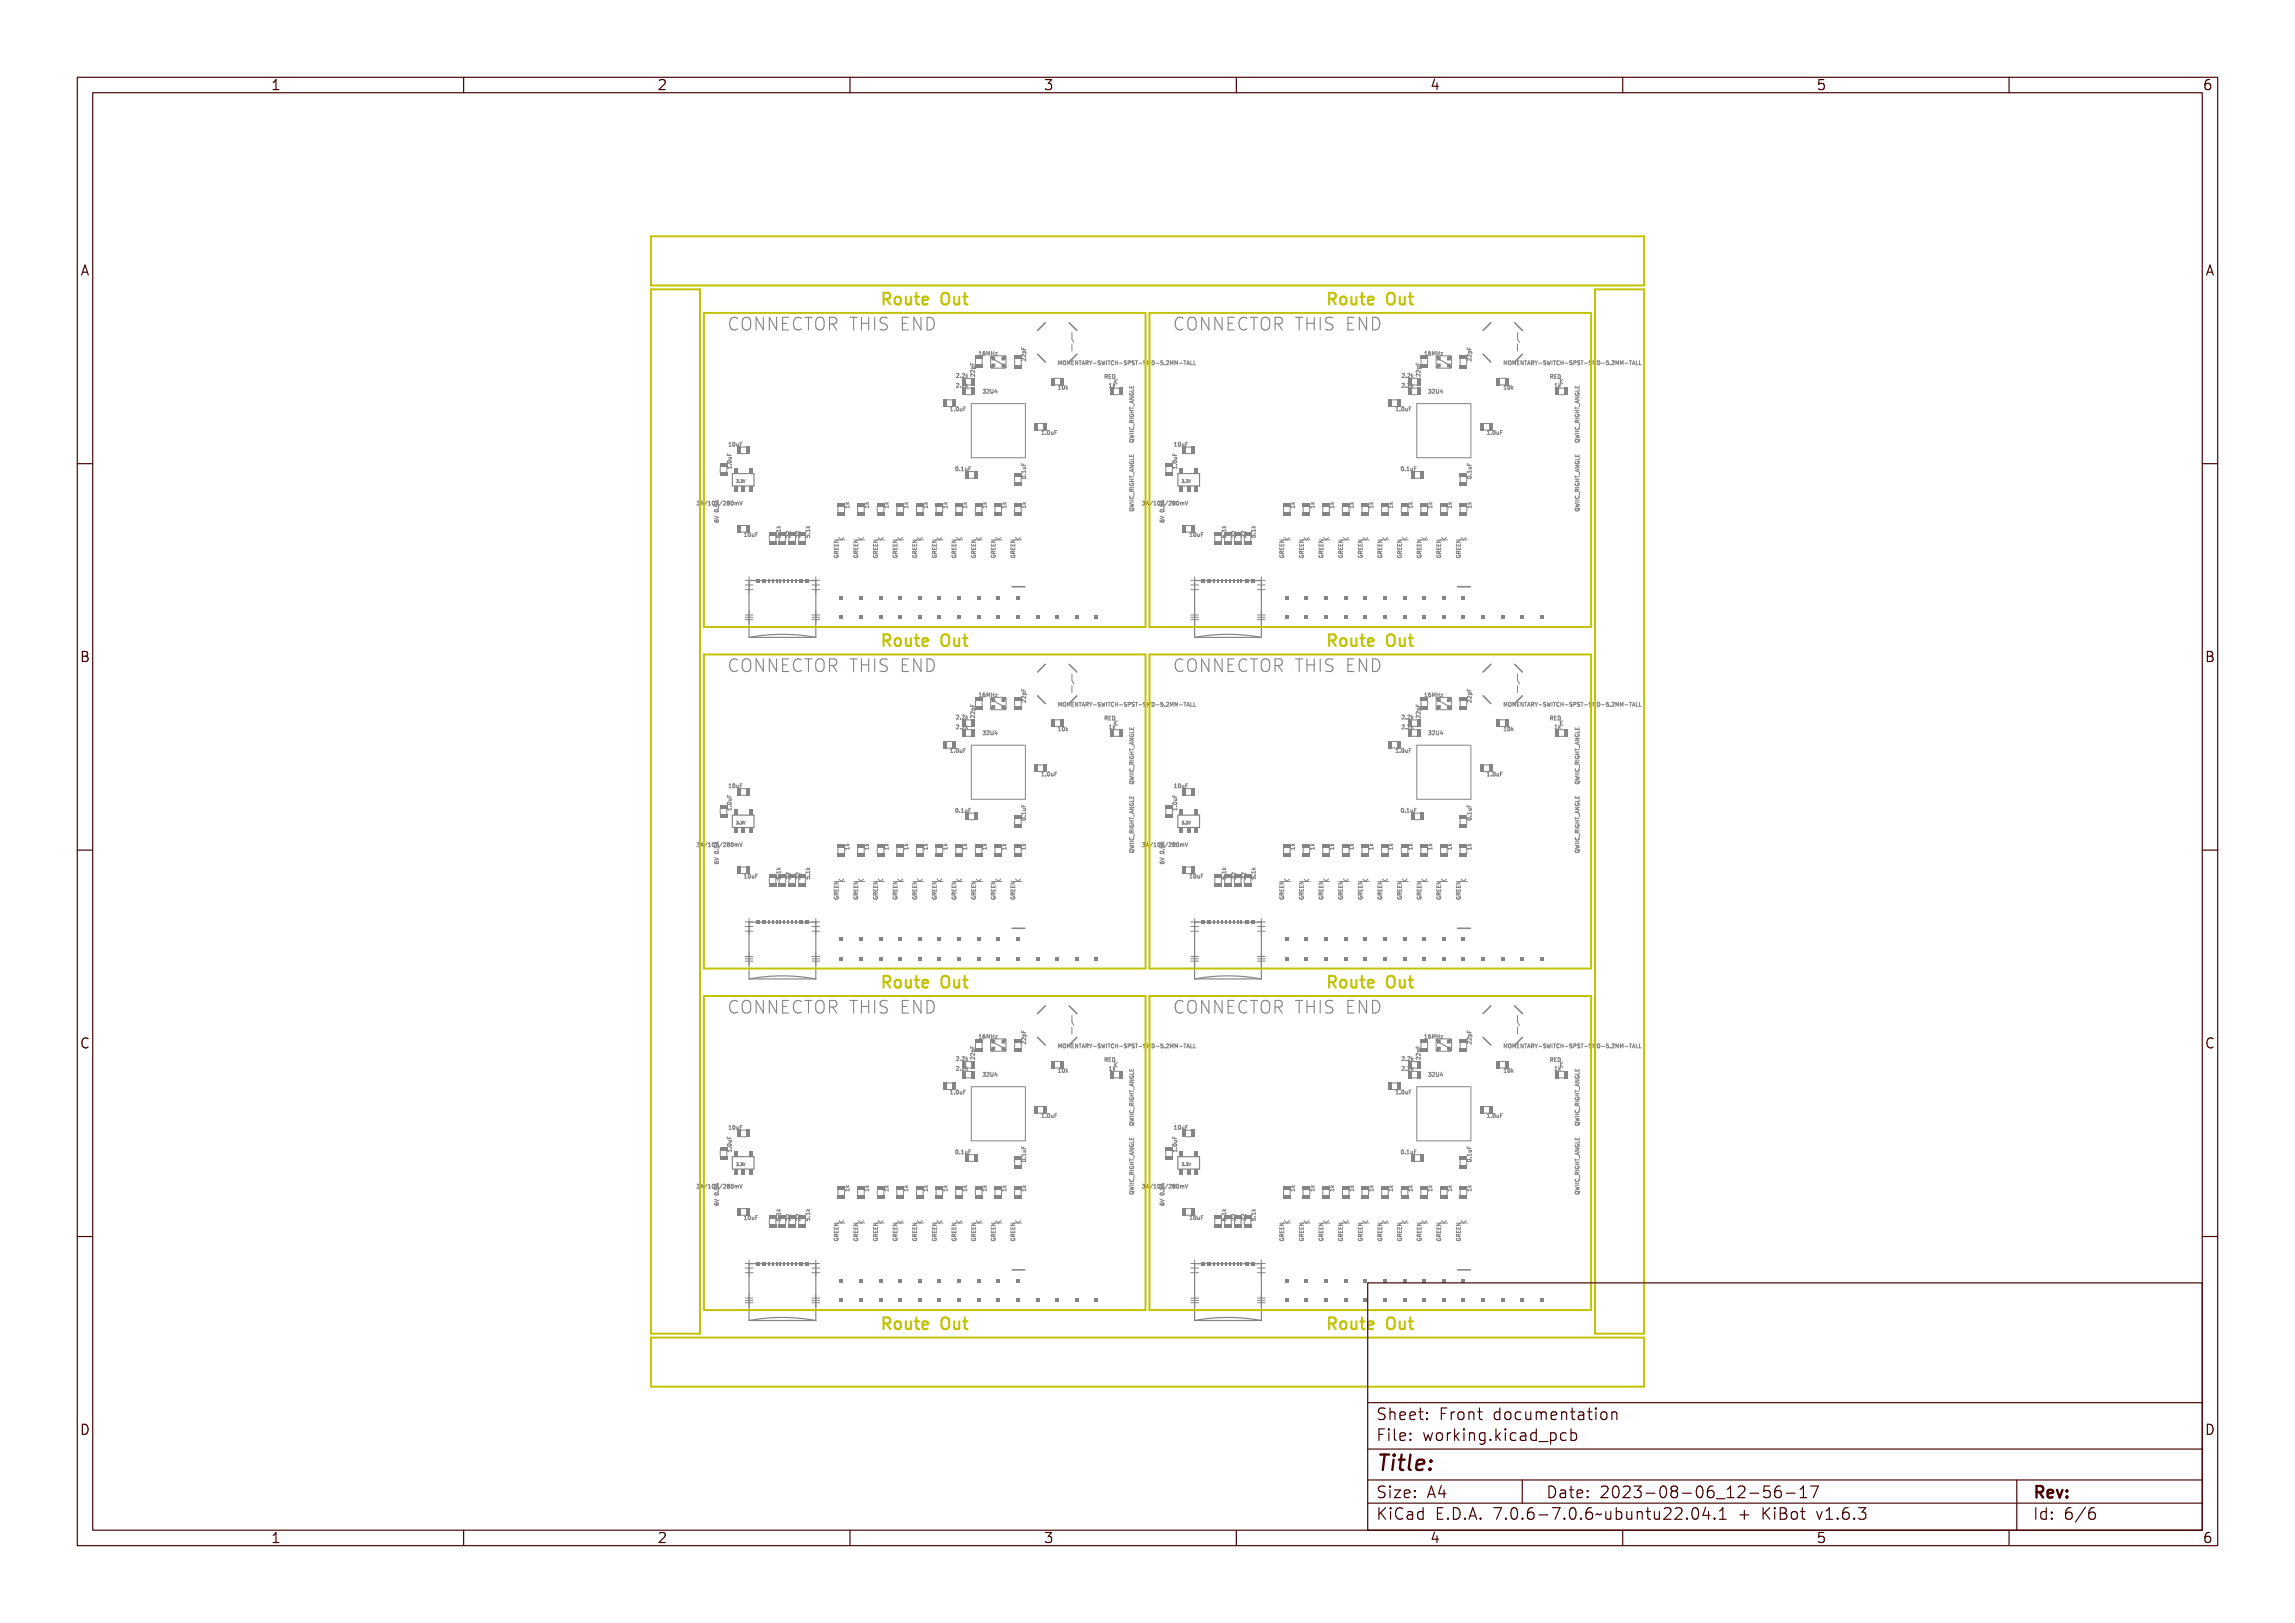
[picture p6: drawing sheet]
<svg xmlns="http://www.w3.org/2000/svg" width="297mm" height="210mm" viewBox="0 0 297 210" stroke-linecap="round" stroke-linejoin="round" font-family="sans-serif">
<defs><g id="words">
<text font-size="2.7" fill="#480000" x="178" y="190.3">Title:</text>
<g font-size="2.2" fill="#848484">
<text x="94" y="42.9">CONNECTOR THIS END</text>
<text x="151.7" y="42.9">CONNECTOR THIS END</text>
<text x="94" y="87.1">CONNECTOR THIS END</text>
<text x="151.7" y="87.1">CONNECTOR THIS END</text>
<text x="94" y="131.3">CONNECTOR THIS END</text>
<text x="151.7" y="131.3">CONNECTOR THIS END</text>
</g>
<g font-size="2" fill="#c2c200">
<text x="114.2" y="39.5">Route Out</text>
<text x="171.9" y="39.5">Route Out</text>
<text x="114.2" y="83.7">Route Out</text>
<text x="171.9" y="83.7">Route Out</text>
<text x="114.2" y="127.9">Route Out</text>
<text x="171.9" y="127.9">Route Out</text>
<text x="114.2" y="172.1">Route Out</text>
<text x="171.9" y="172.1">Route Out</text>
</g>
<g font-size="2" fill="#480000">
<text x="178" y="183.7">Sheet: Front documentation</text>
<text x="178" y="186.5">File: working.kicad_pcb</text>
<text x="178" y="193.9">Size: A4</text>
<text x="178" y="196.6">KiCad E.D.A. 7.0.6-7.0.6~ubuntu22.04.1 + KiBot v1.6.3</text>
<text x="200" y="193.9">Date: 2023-08-06_12-56-17</text>
<text x="263" y="196.6">Id: 6/6</text>
<text x="263" y="193.9">Rev:</text>
</g>
<g font-size="1.7" fill="#480000">
<text x="35" y="11.7">1</text>
<text x="85" y="11.7">2</text>
<text x="135" y="11.7">3</text>
<text x="185" y="11.7">4</text>
<text x="235" y="11.7">5</text>
<text x="285" y="11.7">6</text>
<text x="10.5" y="35.7">A</text>
<text x="285.5" y="35.7">A</text>
<text x="10.5" y="85.6">B</text>
<text x="285.5" y="85.6">B</text>
<text x="10.5" y="135.7">C</text>
<text x="285.5" y="135.7">C</text>
<text x="10.5" y="185.6">D</text>
<text x="285.5" y="185.6">D</text>
<text x="35" y="199.7">1</text>
<text x="85" y="199.7">2</text>
<text x="135" y="199.7">3</text>
<text x="185" y="199.7">4</text>
<text x="235" y="199.7">5</text>
<text x="285" y="199.7">6</text>
</g>
<g font-size=".7" fill="#848484">
<text x="127.1" y="46">16MHz</text>
<text x="132.8" y="46.8" transform="rotate(-90 132.8 46.8)">22pF</text>
<text x="136.8" y="47.2">MOMENTARY-SWITCH-SPST-SMD-5.2MM-TALL</text>
<text x="184.8" y="46">16MHz</text>
<text x="190.4" y="46.8" transform="rotate(-90 190.4 46.8)">22pF</text>
<text x="194.5" y="47.2">MOMENTARY-SWITCH-SPST-SMD-5.2MM-TALL</text>
<text x="122.8" y="53.2">1.0uF</text>
<text x="123.7" y="50.1">2.2k</text>
<text x="123.7" y="48.9">2.2k</text>
<text x="126.2" y="48.5" transform="rotate(-90 126.2 48.5)">22pF</text>
<text x="127.6" y="50.9">32U4</text>
<text x="136.8" y="50.4">10k</text>
<text x="143.2" y="49">RED</text>
<text x="143.6" y="50.1">1k</text>
<text x="180.5" y="53.2">1.0uF</text>
<text x="181.4" y="50.1">2.2k</text>
<text x="181.4" y="48.9">2.2k</text>
<text x="183.8" y="48.5" transform="rotate(-90 183.8 48.5)">22pF</text>
<text x="185.2" y="50.9">32U4</text>
<text x="194.5" y="50.4">10k</text>
<text x="200.9" y="49">RED</text>
<text x="201.3" y="50.1">1k</text>
<text x="94.5" y="57.8">10uF</text>
<text x="134.7" y="56.2">1.0uF</text>
<text x="146.7" y="57.4" transform="rotate(-90 146.7 57.4)">QWIIC_RIGHT_ANGLE</text>
<text x="152.2" y="57.8">10uF</text>
<text x="192.3" y="56.2">1.0uF</text>
<text x="204.4" y="57.4" transform="rotate(-90 204.4 57.4)">QWIIC_RIGHT_ANGLE</text>
<text x="91.3" y="65.4">3A/10V/280mV</text>
<text x="94.7" y="60.8" transform="rotate(-90 94.7 60.8)">1.0uF</text>
<text x="109.9" y="65.9" transform="rotate(-90 109.9 65.9)">1k</text>
<text x="112.4" y="65.9" transform="rotate(-90 112.4 65.9)">1k</text>
<text x="115" y="65.9" transform="rotate(-90 115 65.9)">1k</text>
<text x="117.5" y="65.9" transform="rotate(-90 117.5 65.9)">1k</text>
<text x="120.1" y="65.9" transform="rotate(-90 120.1 65.9)">1k</text>
<text x="122.6" y="65.9" transform="rotate(-90 122.6 65.9)">1k</text>
<text x="123.7" y="60.9">0.1uF</text>
<text x="125.1" y="65.9" transform="rotate(-90 125.1 65.9)">1k</text>
<text x="127.7" y="65.9" transform="rotate(-90 127.7 65.9)">1k</text>
<text x="130.2" y="65.9" transform="rotate(-90 130.2 65.9)">1k</text>
<text x="132.8" y="65.9" transform="rotate(-90 132.8 65.9)">1k</text>
<text x="132.8" y="62.1" transform="rotate(-90 132.8 62.1)">0.1uF</text>
<text x="148.9" y="65.4">3A/10V/280mV</text>
<text x="152.3" y="60.8" transform="rotate(-90 152.3 60.8)">1.0uF</text>
<text x="167.6" y="65.9" transform="rotate(-90 167.6 65.9)">1k</text>
<text x="170.1" y="65.9" transform="rotate(-90 170.1 65.9)">1k</text>
<text x="172.6" y="65.9" transform="rotate(-90 172.6 65.9)">1k</text>
<text x="175.2" y="65.9" transform="rotate(-90 175.2 65.9)">1k</text>
<text x="177.7" y="65.9" transform="rotate(-90 177.7 65.9)">1k</text>
<text x="180.3" y="65.9" transform="rotate(-90 180.3 65.9)">1k</text>
<text x="181.4" y="60.9">0.1uF</text>
<text x="182.8" y="65.9" transform="rotate(-90 182.8 65.9)">1k</text>
<text x="185.3" y="65.9" transform="rotate(-90 185.3 65.9)">1k</text>
<text x="187.9" y="65.9" transform="rotate(-90 187.9 65.9)">1k</text>
<text x="190.4" y="65.9" transform="rotate(-90 190.4 65.9)">1k</text>
<text x="93" y="67.5" transform="rotate(-90 93 67.5)">6V 0.5A</text>
<text x="96.2" y="69.4">10uF</text>
<text x="101" y="69.7" transform="rotate(-90 101 69.7)">5.1k</text>
<text x="102.3" y="69.7" transform="rotate(-90 102.3 69.7)">22</text>
<text x="103.5" y="69.7" transform="rotate(-90 103.5 69.7)">22</text>
<text x="104.8" y="69.7" transform="rotate(-90 104.8 69.7)">5.1k</text>
<text x="108.5" y="71.7" transform="rotate(-90 108.5 71.7)">GREEN</text>
<text x="111" y="71.7" transform="rotate(-90 111 71.7)">GREEN</text>
<text x="113.6" y="71.7" transform="rotate(-90 113.6 71.7)">GREEN</text>
<text x="116.1" y="71.7" transform="rotate(-90 116.1 71.7)">GREEN</text>
<text x="118.7" y="71.7" transform="rotate(-90 118.7 71.7)">GREEN</text>
<text x="121.2" y="71.7" transform="rotate(-90 121.2 71.7)">GREEN</text>
<text x="123.7" y="71.7" transform="rotate(-90 123.7 71.7)">GREEN</text>
<text x="126.3" y="71.7" transform="rotate(-90 126.3 71.7)">GREEN</text>
<text x="128.8" y="71.7" transform="rotate(-90 128.8 71.7)">GREEN</text>
<text x="131.4" y="71.7" transform="rotate(-90 131.4 71.7)">GREEN</text>
<text x="146.7" y="66.3" transform="rotate(-90 146.7 66.3)">QWIIC_RIGHT_ANGLE</text>
<text x="150.7" y="67.5" transform="rotate(-90 150.7 67.5)">6V 0.5A</text>
<text x="153.8" y="69.4">10uF</text>
<text x="158.7" y="69.7" transform="rotate(-90 158.7 69.7)">5.1k</text>
<text x="159.9" y="69.7" transform="rotate(-90 159.9 69.7)">22</text>
<text x="161.2" y="69.7" transform="rotate(-90 161.2 69.7)">22</text>
<text x="162.5" y="69.7" transform="rotate(-90 162.5 69.7)">5.1k</text>
<text x="166.2" y="71.7" transform="rotate(-90 166.2 71.7)">GREEN</text>
<text x="168.7" y="71.7" transform="rotate(-90 168.7 71.7)">GREEN</text>
<text x="171.2" y="71.7" transform="rotate(-90 171.2 71.7)">GREEN</text>
<text x="173.8" y="71.7" transform="rotate(-90 173.8 71.7)">GREEN</text>
<text x="176.3" y="71.7" transform="rotate(-90 176.3 71.7)">GREEN</text>
<text x="178.9" y="71.7" transform="rotate(-90 178.9 71.7)">GREEN</text>
<text x="181.4" y="71.7" transform="rotate(-90 181.4 71.7)">GREEN</text>
<text x="183.9" y="71.7" transform="rotate(-90 183.9 71.7)">GREEN</text>
<text x="186.5" y="71.7" transform="rotate(-90 186.5 71.7)">GREEN</text>
<text x="189" y="71.7" transform="rotate(-90 189 71.7)">GREEN</text>
<text x="204.4" y="66.3" transform="rotate(-90 204.4 66.3)">QWIIC_RIGHT_ANGLE</text>
<text x="123.7" y="94.3">2.2k</text>
<text x="123.7" y="93.1">2.2k</text>
<text x="126.2" y="92.7" transform="rotate(-90 126.2 92.7)">22pF</text>
<text x="127.1" y="90.2">16MHz</text>
<text x="127.6" y="95.1">32U4</text>
<text x="132.8" y="91" transform="rotate(-90 132.8 91)">22pF</text>
<text x="136.8" y="91.4">MOMENTARY-SWITCH-SPST-SMD-5.2MM-TALL</text>
<text x="136.8" y="94.6">10k</text>
<text x="143.2" y="93.2">RED</text>
<text x="143.6" y="94.3">1k</text>
<text x="181.4" y="93.1">2.2k</text>
<text x="181.4" y="94.3">2.2k</text>
<text x="183.8" y="92.7" transform="rotate(-90 183.8 92.7)">22pF</text>
<text x="184.8" y="90.2">16MHz</text>
<text x="185.2" y="95.1">32U4</text>
<text x="190.4" y="91" transform="rotate(-90 190.4 91)">22pF</text>
<text x="194.5" y="94.6">10k</text>
<text x="194.5" y="91.4">MOMENTARY-SWITCH-SPST-SMD-5.2MM-TALL</text>
<text x="200.9" y="93.2">RED</text>
<text x="201.3" y="94.3">1k</text>
<text x="94.5" y="102">10uF</text>
<text x="122.8" y="97.4">1.0uF</text>
<text x="134.7" y="100.4">1.0uF</text>
<text x="152.2" y="102">10uF</text>
<text x="180.5" y="97.4">1.0uF</text>
<text x="192.3" y="100.4">1.0uF</text>
<text x="204.4" y="101.6" transform="rotate(-90 204.4 101.6)">QWIIC_RIGHT_ANGLE</text>
<text x="94.7" y="105" transform="rotate(-90 94.7 105)">1.0uF</text>
<text x="123.7" y="105.1">0.1uF</text>
<text x="132.8" y="106.3" transform="rotate(-90 132.8 106.3)">0.1uF</text>
<text x="152.3" y="105" transform="rotate(-90 152.3 105)">1.0uF</text>
<text x="181.4" y="105.1">0.1uF</text>
<text x="190.4" y="106.3" transform="rotate(-90 190.4 106.3)">0.1uF</text>
<text x="91.3" y="109.6">3A/10V/280mV</text>
<text x="93" y="111.7" transform="rotate(-90 93 111.7)">6V 0.5A</text>
<text x="96.2" y="113.6">10uF</text>
<text x="101" y="113.9" transform="rotate(-90 101 113.9)">5.1k</text>
<text x="102.3" y="113.9" transform="rotate(-90 102.3 113.9)">22</text>
<text x="103.5" y="113.9" transform="rotate(-90 103.5 113.9)">22</text>
<text x="104.8" y="113.9" transform="rotate(-90 104.8 113.9)">5.1k</text>
<text x="109.9" y="110.1" transform="rotate(-90 109.9 110.1)">1k</text>
<text x="112.4" y="110.1" transform="rotate(-90 112.4 110.1)">1k</text>
<text x="115" y="110.1" transform="rotate(-90 115 110.1)">1k</text>
<text x="117.5" y="110.1" transform="rotate(-90 117.5 110.1)">1k</text>
<text x="120.1" y="110.1" transform="rotate(-90 120.1 110.1)">1k</text>
<text x="122.6" y="110.1" transform="rotate(-90 122.6 110.1)">1k</text>
<text x="125.1" y="110.1" transform="rotate(-90 125.1 110.1)">1k</text>
<text x="127.7" y="110.1" transform="rotate(-90 127.7 110.1)">1k</text>
<text x="130.2" y="110.1" transform="rotate(-90 130.2 110.1)">1k</text>
<text x="132.8" y="110.1" transform="rotate(-90 132.8 110.1)">1k</text>
<text x="146.7" y="110.5" transform="rotate(-90 146.7 110.5)">QWIIC_RIGHT_ANGLE</text>
<text x="148.9" y="109.6">3A/10V/280mV</text>
<text x="150.7" y="111.7" transform="rotate(-90 150.7 111.7)">6V 0.5A</text>
<text x="153.8" y="113.6">10uF</text>
<text x="158.7" y="113.9" transform="rotate(-90 158.7 113.9)">5.1k</text>
<text x="159.9" y="113.9" transform="rotate(-90 159.9 113.9)">22</text>
<text x="161.2" y="113.9" transform="rotate(-90 161.2 113.9)">22</text>
<text x="162.5" y="113.9" transform="rotate(-90 162.5 113.9)">5.1k</text>
<text x="167.6" y="110.1" transform="rotate(-90 167.6 110.1)">1k</text>
<text x="170.1" y="110.1" transform="rotate(-90 170.1 110.1)">1k</text>
<text x="172.6" y="110.1" transform="rotate(-90 172.6 110.1)">1k</text>
<text x="175.2" y="110.1" transform="rotate(-90 175.2 110.1)">1k</text>
<text x="177.7" y="110.1" transform="rotate(-90 177.7 110.1)">1k</text>
<text x="180.3" y="110.1" transform="rotate(-90 180.3 110.1)">1k</text>
<text x="182.8" y="110.1" transform="rotate(-90 182.8 110.1)">1k</text>
<text x="185.3" y="110.1" transform="rotate(-90 185.3 110.1)">1k</text>
<text x="187.9" y="110.1" transform="rotate(-90 187.9 110.1)">1k</text>
<text x="190.4" y="110.1" transform="rotate(-90 190.4 110.1)">1k</text>
<text x="204.4" y="110.5" transform="rotate(-90 204.4 110.5)">QWIIC_RIGHT_ANGLE</text>
<text x="108.5" y="115.9" transform="rotate(-90 108.5 115.9)">GREEN</text>
<text x="111" y="115.9" transform="rotate(-90 111 115.9)">GREEN</text>
<text x="116.1" y="115.9" transform="rotate(-90 116.1 115.9)">GREEN</text>
<text x="118.7" y="115.9" transform="rotate(-90 118.7 115.9)">GREEN</text>
<text x="121.2" y="115.9" transform="rotate(-90 121.2 115.9)">GREEN</text>
<text x="123.7" y="115.9" transform="rotate(-90 123.7 115.9)">GREEN</text>
<text x="126.3" y="115.9" transform="rotate(-90 126.3 115.9)">GREEN</text>
<text x="128.8" y="115.9" transform="rotate(-90 128.8 115.9)">GREEN</text>
<text x="131.4" y="115.9" transform="rotate(-90 131.4 115.9)">GREEN</text>
<text x="166.2" y="115.9" transform="rotate(-90 166.2 115.9)">GREEN</text>
<text x="168.7" y="115.9" transform="rotate(-90 168.7 115.9)">GREEN</text>
<text x="171.2" y="115.9" transform="rotate(-90 171.2 115.9)">GREEN</text>
<text x="173.8" y="115.9" transform="rotate(-90 173.8 115.9)">GREEN</text>
<text x="176.3" y="115.9" transform="rotate(-90 176.3 115.9)">GREEN</text>
<text x="178.9" y="115.9" transform="rotate(-90 178.9 115.9)">GREEN</text>
<text x="181.4" y="115.9" transform="rotate(-90 181.4 115.9)">GREEN</text>
<text x="183.9" y="115.9" transform="rotate(-90 183.9 115.9)">GREEN</text>
<text x="186.5" y="115.9" transform="rotate(-90 186.5 115.9)">GREEN</text>
<text x="189" y="115.9" transform="rotate(-90 189 115.9)">GREEN</text>
<text x="123.7" y="137.3">2.2k</text>
<text x="126.2" y="136.9" transform="rotate(-90 126.2 136.9)">22pF</text>
<text x="127.1" y="134.4">16MHz</text>
<text x="132.8" y="135.2" transform="rotate(-90 132.8 135.2)">22pF</text>
<text x="136.8" y="135.6">MOMENTARY-SWITCH-SPST-SMD-5.2MM-TALL</text>
<text x="143.2" y="137.4">RED</text>
<text x="181.4" y="137.3">2.2k</text>
<text x="183.8" y="136.9" transform="rotate(-90 183.8 136.9)">22pF</text>
<text x="184.8" y="134.4">16MHz</text>
<text x="190.4" y="135.2" transform="rotate(-90 190.4 135.2)">22pF</text>
<text x="194.5" y="135.6">MOMENTARY-SWITCH-SPST-SMD-5.2MM-TALL</text>
<text x="200.9" y="137.4">RED</text>
<text x="122.8" y="141.6">1.0uF</text>
<text x="123.7" y="138.5">2.2k</text>
<text x="127.6" y="139.3">32U4</text>
<text x="136.8" y="138.8">10k</text>
<text x="143.6" y="138.5">1k</text>
<text x="180.5" y="141.6">1.0uF</text>
<text x="181.4" y="138.5">2.2k</text>
<text x="185.2" y="139.3">32U4</text>
<text x="194.5" y="138.8">10k</text>
<text x="201.3" y="138.5">1k</text>
<text x="94.5" y="146.2">10uF</text>
<text x="94.7" y="149.2" transform="rotate(-90 94.7 149.2)">1.0uF</text>
<text x="123.7" y="149.3">0.1uF</text>
<text x="134.7" y="144.6">1.0uF</text>
<text x="146.7" y="145.8" transform="rotate(-90 146.7 145.8)">QWIIC_RIGHT_ANGLE</text>
<text x="152.2" y="146.2">10uF</text>
<text x="152.3" y="149.2" transform="rotate(-90 152.3 149.2)">1.0uF</text>
<text x="181.4" y="149.3">0.1uF</text>
<text x="192.3" y="144.6">1.0uF</text>
<text x="204.4" y="145.8" transform="rotate(-90 204.4 145.8)">QWIIC_RIGHT_ANGLE</text>
<text x="91.3" y="153.8">3A/10V/280mV</text>
<text x="93" y="155.9" transform="rotate(-90 93 155.9)">6V 0.5A</text>
<text x="109.9" y="154.3" transform="rotate(-90 109.9 154.3)">1k</text>
<text x="112.4" y="154.3" transform="rotate(-90 112.4 154.3)">1k</text>
<text x="115" y="154.3" transform="rotate(-90 115 154.3)">1k</text>
<text x="117.5" y="154.3" transform="rotate(-90 117.5 154.3)">1k</text>
<text x="120.1" y="154.3" transform="rotate(-90 120.1 154.3)">1k</text>
<text x="122.6" y="154.3" transform="rotate(-90 122.6 154.3)">1k</text>
<text x="125.1" y="154.3" transform="rotate(-90 125.1 154.3)">1k</text>
<text x="127.7" y="154.3" transform="rotate(-90 127.7 154.3)">1k</text>
<text x="130.2" y="154.3" transform="rotate(-90 130.2 154.3)">1k</text>
<text x="132.8" y="154.3" transform="rotate(-90 132.8 154.3)">1k</text>
<text x="132.8" y="150.5" transform="rotate(-90 132.8 150.5)">0.1uF</text>
<text x="146.7" y="154.7" transform="rotate(-90 146.7 154.7)">QWIIC_RIGHT_ANGLE</text>
<text x="148.9" y="153.8">3A/10V/280mV</text>
<text x="150.7" y="155.9" transform="rotate(-90 150.7 155.9)">6V 0.5A</text>
<text x="167.6" y="154.3" transform="rotate(-90 167.6 154.3)">1k</text>
<text x="170.1" y="154.3" transform="rotate(-90 170.1 154.3)">1k</text>
<text x="172.6" y="154.3" transform="rotate(-90 172.6 154.3)">1k</text>
<text x="175.2" y="154.3" transform="rotate(-90 175.2 154.3)">1k</text>
<text x="177.7" y="154.3" transform="rotate(-90 177.7 154.3)">1k</text>
<text x="180.3" y="154.3" transform="rotate(-90 180.3 154.3)">1k</text>
<text x="182.8" y="154.3" transform="rotate(-90 182.8 154.3)">1k</text>
<text x="185.3" y="154.3" transform="rotate(-90 185.3 154.3)">1k</text>
<text x="187.9" y="154.3" transform="rotate(-90 187.9 154.3)">1k</text>
<text x="190.4" y="154.3" transform="rotate(-90 190.4 154.3)">1k</text>
<text x="190.4" y="150.5" transform="rotate(-90 190.4 150.5)">0.1uF</text>
<text x="204.4" y="154.7" transform="rotate(-90 204.4 154.7)">QWIIC_RIGHT_ANGLE</text>
<text x="96.2" y="157.8">10uF</text>
<text x="101" y="158.1" transform="rotate(-90 101 158.1)">5.1k</text>
<text x="102.3" y="158.1" transform="rotate(-90 102.3 158.1)">22</text>
<text x="103.5" y="158.1" transform="rotate(-90 103.5 158.1)">22</text>
<text x="104.8" y="158.1" transform="rotate(-90 104.8 158.1)">5.1k</text>
<text x="108.5" y="160.1" transform="rotate(-90 108.5 160.1)">GREEN</text>
<text x="111" y="160.1" transform="rotate(-90 111 160.1)">GREEN</text>
<text x="113.6" y="160.1" transform="rotate(-90 113.6 160.1)">GREEN</text>
<text x="118.7" y="160.1" transform="rotate(-90 118.7 160.1)">GREEN</text>
<text x="121.2" y="160.1" transform="rotate(-90 121.2 160.1)">GREEN</text>
<text x="123.7" y="160.1" transform="rotate(-90 123.7 160.1)">GREEN</text>
<text x="128.8" y="160.1" transform="rotate(-90 128.8 160.1)">GREEN</text>
<text x="131.4" y="160.1" transform="rotate(-90 131.4 160.1)">GREEN</text>
<text x="153.8" y="157.8">10uF</text>
<text x="158.7" y="158.1" transform="rotate(-90 158.7 158.1)">5.1k</text>
<text x="161.2" y="158.1" transform="rotate(-90 161.2 158.1)">22</text>
<text x="162.5" y="158.1" transform="rotate(-90 162.5 158.1)">5.1k</text>
<text x="166.2" y="160.1" transform="rotate(-90 166.2 160.1)">GREEN</text>
<text x="168.7" y="160.1" transform="rotate(-90 168.7 160.1)">GREEN</text>
<text x="171.2" y="160.1" transform="rotate(-90 171.2 160.1)">GREEN</text>
<text x="173.8" y="160.1" transform="rotate(-90 173.8 160.1)">GREEN</text>
<text x="176.3" y="160.1" transform="rotate(-90 176.3 160.1)">GREEN</text>
<text x="181.4" y="160.1" transform="rotate(-90 181.4 160.1)">GREEN</text>
<text x="183.9" y="160.1" transform="rotate(-90 183.9 160.1)">GREEN</text>
<text x="186.5" y="160.1" transform="rotate(-90 186.5 160.1)">GREEN</text>
<text x="189" y="160.1" transform="rotate(-90 189 160.1)">GREEN</text>
</g>
<g font-size=".5" fill="#848484">
<text x="95.2" y="62.5">3.3V</text>
<text x="152.9" y="62.5">3.3V</text>
<text x="95.2" y="106.7">3.3V</text>
<text x="152.9" y="106.7">3.3V</text>
<text x="95.2" y="150.8">3.3V</text>
<text x="152.9" y="150.8">3.3V</text>
</g>
</g></defs>
<g fill="none" stroke="#848484" stroke-width=".13">
<path d="M94.2 58.8v.2h.2v-.2v.2l.3 .1h-.5zM94.2 59.7l.3-.1 .1 .1a.24 .24 0 0 1-.2 .2 .24 .24 0 0 1-.2-.2zM94.2 59.7a.22 .22 0 0 1 .4 .1 .22 .22 0 0 1-.4-.1zM94.3 59.2h.4l-.1 .1a.12 .12 0 0 1 .1 .1 .12 .12 0 0 1-.2 .1h-.2l.3-.1v-.1zM94.3 57.7h.3M94.4 57.3l-.1 .1M94.6 57.3h.2v.4l.1 .1h-.3l.1-.1v-.4zM95 57.3h.1a.24 .24 0 0 1 .2 .2 .24 .24 0 0 1-.2 .3l-.1-.2zM95.1 57.3a.2 .2 0 0 1 .1 .2 .2 .2 0 0 1-.1 .2zM95.4 57.4l.2 .3 .1-.3v.4l-.1-.1a.12 .12 0 0 1-.1 .1 .12 .12 0 0 1-.1-.2zM95.8 57.3h.3h-.2v.2h.2h-.2v.3h-.1zM122.9 52.7h.2v.4l.1 .1h-.3l.1-.1v-.3z"/>
<path d="M123.4 53.1l.1 .1zM123.7 52.7h.1a.24 .24 0 0 1 .2 .2 .24 .24 0 0 1-.2 .3l-.1-.1zM123.8 49.7l.1-.1a.19 .19 0 0 1 .2 .2 .19 .19 0 0 1-.2 .2v.1h.2h-.3l.2-.3zM123.8 48.4h.1a.19 .19 0 0 1 .2 .1 .19 .19 0 0 1-.2 .2v.1l.2 .1h-.3l.2-.4zM123.8 52.7a.2 .2 0 0 1 .2 .2 .2 .2 0 0 1-.2 .2zM124.1 52.8l.2 .3 .1-.3v.4v-.1a.12 .12 0 0 1-.2 .1 .12 .12 0 0 1-.1-.2zM124.3 50l.1 .1zM124.3 48.8l.1 .1zM124.6 52.7h.3h-.3v.2h.2l-.2 .1v.2zM124.6 49.7l.1-.1a.19 .19 0 0 1 .2 .2 .19 .19 0 0 1-.1 .2l-.1 .1h.2h-.3l.2-.3zM124.6 48.4h.1a.19 .19 0 0 1 .2 .1 .19 .19 0 0 1-.1 .2l-.1 .1 .2 .1h-.3l.2-.4zM125.1 49.6v.3l.3-.1-.2 .1 .2 .2-.2-.2-.1 .2z"/>
<path d="M125.1 48.4v.3l.3-.2-.2 .1 .2 .3-.2-.2-.1 .2zM125.6 48.7h.1M125.7 46.9v.2h.2v-.2v.2l.3 .1h-.5zM125.7 48.2l.1-.1 .3 .3 .1-.3v.3l-.4-.2-.1 .2zM125.7 47.8l.1-.1 .3 .2 .1-.2v.3l-.4-.2-.1 .2zM125.8 47.3a.18 .18 0 0 1 .3 0 .18 .18 0 0 1 0 .2l.2 .1h-.5zM125.8 47.4a.13 .13 0 0 1 .2-.1 .13 .13 0 0 1 .1 .2h-.2zM126.1 48.4v.3l-.3-.3M126.7 46h.3M126.7 45.6l.2-.1v.5M127.2 50.4h.3l-.1 .2M127.2 50.8l.2 .1"/>
<path d="M127.2 45.5h.2v.4l.1 .1h-.3l.1-.1v-.3zM127.6 50.4h.1a.14 .14 0 0 1 .2 .1 .14 .14 0 0 1-.1 .1 .16 .16 0 0 1 .1 .3 .16 .16 0 0 1-.3-.1l.1 .1a.11 .11 0 0 0 .1-.1 .11 .11 0 0 0-.1-.1l.1-.2zM127.7 45.6l.1-.1 .1 .1a.15 .15 0 0 0-.2 0 .15 .15 0 0 0 0 .1 .17 .17 0 0 1 .2 .1 .17 .17 0 0 1-.1 .2 .17 .17 0 0 1-.2-.1zM128 45.5h.1l.1 .3 .1-.3v.5v-.4l-.1 .2-.1-.2-.1 .4zM128 50.4h.1a.19 .19 0 0 1 .2 .2 .19 .19 0 0 1-.1 .2h-.1l.2 .1h-.3l.2-.4zM128.4 45.5h.1v.2h.2v-.2v.5v-.2h-.2v.2h-.1zM128.4 50.4l.1 .4h.2v-.4v.3a.16 .16 0 0 1-.1 .2 .16 .16 0 0 1-.2-.2zM128.9 45.6h.2l-.2 .3 .2 .1h-.2l.2-.3zM129 50.4h.1v.3h.1l-.1 .2-.1-.1h-.2zM129 50.5v.2h-.1zM132.2 45v.2M132.3 45.2v.3h.2v-.2v.2h.3h-.5z"/>
<path d="M132.3 46.5h.2l.2 .2 .1-.2v.3l-.4-.2-.1 .2zM132.3 46.1h.2l.2 .2 .1-.2v.3l-.4-.3-.1 .3zM132.4 45.7a.18 .18 0 0 1 .3-.1 .18 .18 0 0 1 0 .3l.2 .1h-.5zM132.4 45.8a.13 .13 0 0 1 .2-.1 .13 .13 0 0 1 .1 .2h-.2zM134.7 55.8l.2-.1v.5h.1h-.3h.2v-.4zM135.2 56.1l.1 .1zM135.6 55.8v-.1a.24 .24 0 0 1 .2 .3 .24 .24 0 0 1-.2 .2l-.1-.1zM135.6 55.8a.2 .2 0 0 1 .2 .2 .2 .2 0 0 1-.2 .2zM136 55.9l.1 .3 .1-.3v.3a.12 .12 0 0 1-.2 0 .12 .12 0 0 1 0-.1zM136.4 55.7h.3l-.3 .1v.1h.3l-.3 .1v.2zM136.8 46.7h.1l.1 .3 .1-.3h.1v.5l-.1-.4-.1 .2-.1-.2-.1 .4zM136.9 49.9h.2v.4l.1 .1h-.3l.1-.1v-.3z"/>
<path d="M137.3 46.8l.1-.1a.24 .24 0 0 1 .2 .3 .24 .24 0 0 1-.2 .2l-.1-.1zM137.3 50l.1-.1a.24 .24 0 0 1 .2 .2 .24 .24 0 0 1-.2 .3l-.1-.1zM137.4 46.8a.2 .2 0 0 1 .1 .2 .2 .2 0 0 1-.1 .2zM137.4 50a.2 .2 0 0 1 .1 .1 .2 .2 0 0 1-.1 .2zM137.7 46.7h.1v.3l.1-.3h.1v.5v-.4l-.1 .2-.2-.2v.4zM137.7 49.9h.1v.3l.2-.2-.1 .2 .1 .2-.2-.2-.1 .2zM138.1 46.7h.3l-.2 .1v.1h.2l-.2 .1v.2h.2h-.3zM138.5 46.7h.1l.2 .4v-.4v.5h-.1l-.1-.4v.4h-.1zM138.9 46.7h.4l-.2 .1v.4h-.1v-.4zM139.4 46.7h.1l.2 .5-.1-.1h-.2l-.1 .1zM139.5 46.8l.1 .2h-.2zM139.7 46.7h.2a.13 .13 0 0 1 .1 .1 .13 .13 0 0 1-.1 .2l.2 .2-.2-.2-.2 .2z"/>
<path d="M139.8 46.8h.1v.1l-.1 .1zM140.1 46.7l.2 .2 .2-.2-.2 .3v.2zM140.6 47l.2 .1zM141 46.8l.3-.1-.3 .2a.19 .19 0 0 1 .3 .2 .19 .19 0 0 1-.3 .1v-.1l.2 .1v-.2a.16 .16 0 0 1-.2-.1 .16 .16 0 0 1 0-.1zM141.3 46.7l.1 .4 .1-.2h.1v.2l.1-.4v.5l-.2-.3-.1 .3zM141.8 46.7h.3l-.1 .1v.4h.1h-.3h.1v-.4zM142.2 46.7h.3l-.1 .1v.4h-.1v-.4zM142.7 46.8l.1-.1 .1 .1a.18 .18 0 0 0-.2 .2 .18 .18 0 0 0 .2 .1v.1a.25 .25 0 0 1-.3-.1 .25 .25 0 0 1 .1-.3zM143 48.7h.2M143 46.7h.1v.2h.2v-.2v.5v-.2h-.2v.2h-.1zM143.2 48.5h-.2v.5M143.3 48.5h.1a.13 .13 0 0 1 .2 .1 .13 .13 0 0 1-.1 .2l.1 .2-.2-.2-.1 .2z"/>
<path d="M143.3 48.6h.2v.1h-.2zM143.5 47l.2 .1zM143.7 48.5h.3l-.3 .1v.1h.3l-.3 .1v.1l.3 .1h-.3zM143.9 46.8l.2-.1-.2 .2a.19 .19 0 0 1 .3 .2 .21 .21 0 0 1-.4 .1v-.1l.3 .1-.1-.2a.16 .16 0 0 1-.1-.1 .16 .16 0 0 1 0-.1zM144.1 48.5a.26 .26 0 0 1 .3 .3 .26 .26 0 0 1-.3 .2zM144.1 48.6a.19 .19 0 0 1 .2 .2 .19 .19 0 0 1-.2 .1zM144.3 46.7h.1a.16 .16 0 0 1 .2 .2 .16 .16 0 0 1-.3 .1v.2zM144.3 46.8h.2v.1l-.2 .1zM144.7 46.8l.2-.1-.2 .2a.19 .19 0 0 1 .3 .2 .19 .19 0 0 1-.3 .1v-.1l.2 .1v-.2a.16 .16 0 0 1-.2-.1 .16 .16 0 0 1 0-.1zM145 46.7h.4l-.1 .1v.4h-.1v-.4zM145.6 47l.1 .1zM145.9 46.8l.3-.1-.2 .2a.19 .19 0 0 1 .2 .2 .19 .19 0 0 1-.3 .1v-.1l.2 .1v-.2a.16 .16 0 0 1-.2-.1 .16 .16 0 0 1 0-.1z"/>
<path d="M146.2 50v.2h.5v-.2M146.2 58.8v.3h.5v-.3M146.2 56.6h.5l-.3 .2 .3 .1-.5 .1 .4-.1-.2-.1v-.1h.2zM146.2 56.2l.1 .1h.4v-.1v.3v-.1h-.4l-.1 .1zM146.2 55.8l.1 .1h.4v-.1v.3v-.1h-.4l-.1 .1zM146.2 54.2l.1 .1h.4v-.1v.2v-.1h-.4l-.1 .1zM146.2 53.3h.5l-.2 .1v.2h.2h-.5h.2v-.2zM146.2 52.9l.1 .1h.4v.1h-.4l-.1 .2zM146.2 52.2l.5-.1-.1 .1v.1l.1 .1-.5-.1zM146.2 51.7h.5v.1l-.4 .1h.4v.1h-.5v-.1l.4-.2h-.4zM146.2 51.1h.5v-.3v.4h-.5zM146.2 50.5l.1 .2h.1v-.2l.1 .2h.2v-.3v.4h-.5z"/>
<path d="M146.2 60h.5v-.3v.3h-.5zM146.2 59.3l.1 .3h.1v-.2l.1 .2h.2v-.3v.3h-.5zM146.2 55.4h.1a.18 .18 0 0 0 .2 .2 .18 .18 0 0 0 .1-.2 .23 .23 0 0 1-.2 .3 .23 .23 0 0 1-.2-.3zM146.3 53.7a.18 .18 0 0 0 .2 .3 .18 .18 0 0 0 .2-.2l-.2 .1v-.2h.2a.24 .24 0 0 1-.2 .4 .24 .24 0 0 1-.2-.4zM146.3 51.3a.18 .18 0 0 0 .2 .2 .18 .18 0 0 0 .2-.2l-.2 .1v-.1h.2a.24 .24 0 0 1-.2 .3 .24 .24 0 0 1-.2-.3zM146.3 54.6h.1l.1 .1 .2-.2-.2 .2 .2 .2h-.5zM146.3 46.7h.1l.1 .3v-.3h.1v.5v-.4l-.1 .2-.2-.2v.4zM146.3 57h.5l-.1 .2a.26 .26 0 0 1-.2 .1 .26 .26 0 0 1-.3-.2zM146.3 52.3l.2-.1v.1zM146.3 57.1a.22 .22 0 0 1 .2 0 .22 .22 0 0 1 .2 .1 .22 .22 0 0 1-.4-.1zM146.3 54.7h.1l.1 .1h-.2zM146.4 50v.2"/>
<path d="M146.4 58.9v.2M146.7 46.7a.26 .26 0 0 1 .3 .3 .26 .26 0 0 1-.3 .2zM146.8 46.8a.19 .19 0 0 1 .2 .2 .19 .19 0 0 1-.2 .2zM146.9 54.9v.4zM146.9 52.5v.4zM147.2 47l.2 .1zM147.6 46.7h.2l-.2 .1v.1a.17 .17 0 0 1 .2 .1 .17 .17 0 0 1 0 .2 .17 .17 0 0 1-.3-.1 .13 .13 0 0 0 .2 .1 .13 .13 0 0 0 0-.2 .13 .13 0 0 0-.1 0zM148.1 47.1v.1zM148.4 46.7a.19 .19 0 0 1 .3 .2 .19 .19 0 0 1-.2 .2l-.1 .1h.3h-.3l.2-.3zM148.7 46.7h.1l.1 .3 .1-.3h.1v.5l-.1-.4-.1 .2-.1-.2-.1 .4zM149.1 46.7h.1l.1 .3 .1-.3h.1v.5l-.1-.4v.2l-.2-.2-.1 .4zM149.7 47l.1 .1z"/>
<path d="M150 46.7h.3l-.1 .1v.4h-.1v-.4zM150.5 46.7h.1l.1 .5-.1-.1h-.1l-.1 .1zM150.6 46.8v.2h-.1zM150.8 46.7h.1v.5h.2h-.3zM151.2 46.7h.1v.5h.3h-.4zM151.6 47.1l.2-.4v.5M151.8 58.8l.1 .2h.1l.1-.2v.2l.2 .1h-.5zM151.9 59.7l.3-.1 .1 .1a.24 .24 0 0 1-.2 .2 .24 .24 0 0 1-.3-.2zM151.9 59.7a.22 .22 0 0 1 .4 .1 .22 .22 0 0 1-.4-.1zM151.9 59.2h.4v.1a.12 .12 0 0 1 0 .1 .12 .12 0 0 1-.1 .1h-.3l.3-.1v-.1zM152 57.7h.3M152 57.3v.1"/>
<path d="M152 47.2v-.5l.2 .4 .2-.4v.5M152.3 57.3h.2v.4l.1 .1h-.3l.1-.1v-.4zM152.6 47h.4M152.7 57.3a.24 .24 0 0 1 .3 .2 .24 .24 0 0 1-.3 .3v-.2zM152.8 57.3a.2 .2 0 0 1 .1 .2 .2 .2 0 0 1-.1 .2zM153.1 57.4l.1 .3 .2-.3v.4l-.1-.1a.12 .12 0 0 1-.1 .1 .12 .12 0 0 1-.1-.2zM153.2 46.7h.3M153.3 46.7v.5M153.5 57.3h.3h-.2v.2h.2h-.2v.3h-.1zM153.6 47.2l.2-.5 .1 .5M153.6 47.1h.3M154.1 46.7v.5h.2"/>
<path d="M154.5 46.7v.5h.3M180.6 52.7h.2v.4l.1 .1h-.3l.1-.1v-.3zM181.1 53.1l.1 .1zM181.4 52.7h.1a.24 .24 0 0 1 .2 .2 .24 .24 0 0 1-.2 .3l-.1-.1zM181.5 49.7v-.1a.19 .19 0 0 1 .3 .2 .19 .19 0 0 1-.2 .2l-.1 .1h.3h-.3l.2-.3zM181.5 48.4a.19 .19 0 0 1 .3 .1 .19 .19 0 0 1-.2 .2l-.1 .1 .3 .1h-.3l.2-.4zM181.5 52.7a.2 .2 0 0 1 .1 .2 .2 .2 0 0 1-.1 .2zM181.8 52.8l.1 .3 .2-.3v.4l-.1-.1a.12 .12 0 0 1-.1 .1 .12 .12 0 0 1-.1-.2zM182 50l.1 .1zM182 48.8l.1 .1zM182.2 52.7h.3h-.2v.2h.2l-.2 .1v.2h-.1zM182.3 49.7v-.1a.19 .19 0 0 1 .3 .2 .19 .19 0 0 1-.2 .2v.1h.2h-.3l.2-.3z"/>
<path d="M182.3 48.4a.19 .19 0 0 1 .3 .1 .19 .19 0 0 1-.2 .2v.1l.2 .1h-.3l.2-.4zM182.7 49.6l.1 .3 .2-.1-.1 .1 .1 .2-.2-.2-.1 .2zM182.7 48.4l.1 .3 .2-.2-.1 .1 .1 .3-.2-.2-.1 .2zM183.3 48.7h.1M183.3 46.9l.1 .2h.1l.1-.2v.2l.2 .1h-.5zM183.3 48.2l.2-.1 .3 .3v-.3v.3l-.4-.2-.1 .2zM183.3 47.8l.2-.1 .3 .2v-.2v.3l-.4-.2-.1 .2zM183.5 47.3a.18 .18 0 0 1 .2 0 .18 .18 0 0 1 .1 .2l.2 .1h-.6zM183.5 47.4a.13 .13 0 0 1 .2-.1 .13 .13 0 0 1 0 .2h-.2zM183.8 48.4v.3l-.3-.3M184.4 46h.3M184.4 45.6l.1-.1v.5"/>
<path d="M184.9 50.4h.3l-.2 .2h.1M184.9 50.8l.2 .1M184.9 45.5h.2v.4l.1 .1h-.3l.1-.1v-.3zM185.3 50.4a.13 .13 0 0 1 .2 .1 .13 .13 0 0 1 0 .1 .15 .15 0 0 1 0 .3 .15 .15 0 0 1-.2-.1l.1 .1a.11 .11 0 0 0 .1-.1 .11 .11 0 0 0-.2-.1l.2-.2zM185.3 45.6l.2-.1v.1a.15 .15 0 0 0-.1 0 .15 .15 0 0 0-.1 .1 .17 .17 0 0 1 .3 .1 .17 .17 0 0 1-.1 .2 .17 .17 0 0 1-.2-.1zM185.7 45.5l.1 .3 .1-.3h.1v.5l-.1-.4v.2l-.2-.2v.4zM185.7 50.4a.19 .19 0 0 1 .3 .2 .19 .19 0 0 1-.2 .2l.2 .1h-.3l.2-.4zM186.1 45.5h.1v.2h.1l.1-.2v.5l-.1-.2h-.1v.2h-.1zM186.1 50.4l.1 .4h.1v-.4h.1v.3a.16 .16 0 0 1-.2 .2 .16 .16 0 0 1-.1-.2zM186.5 45.6h.3l-.2 .3 .2 .1h-.3l.2-.3zM186.7 50.4h.1v.3v.2l-.1-.1h-.2zM186.7 50.5v.2h-.2z"/>
<path d="M189.9 45v.2M189.9 60v.2h.5M189.9 45.2l.1 .3h.1l.1-.2v.2h.2h-.5zM189.9 46.5h.2l.3 .2v-.2v.3l-.4-.2-.1 .2zM189.9 46.1h.2l.3 .2v-.2v.3l-.4-.3-.1 .3zM190.1 45.7a.18 .18 0 0 1 .2-.1 .18 .18 0 0 1 .1 .3l.2 .1h-.6zM190.1 45.8a.13 .13 0 0 1 .2-.1 .13 .13 0 0 1 0 .2h-.2zM192.4 55.8l.2-.1v.5h.1h-.3h.1v-.4zM192.9 56.1l.1 .1zM193.2 55.8l.1-.1a.24 .24 0 0 1 .2 .3 .24 .24 0 0 1-.2 .2l-.1-.1zM193.3 55.8a.2 .2 0 0 1 .1 .2 .2 .2 0 0 1-.1 .2zM193.6 55.9l.1 .3 .2-.3v.3h-.1a.12 .12 0 0 1-.1 0 .12 .12 0 0 1-.1-.1z"/>
<path d="M194 55.7h.3l-.2 .1v.1h.2l-.2 .1v.2h-.1zM194.5 46.7h.1l.1 .3 .1-.3h.1v.5l-.1-.4-.1 .2-.1-.2-.1 .4zM194.6 49.9h.1v.4l.1 .1h-.2l.1-.1v-.3zM195 46.8v-.1a.24 .24 0 0 1 .3 .3 .24 .24 0 0 1-.3 .2l-.1-.1zM195 50v-.1a.24 .24 0 0 1 .3 .2 .24 .24 0 0 1-.3 .3l-.1-.1zM195 46.8a.2 .2 0 0 1 .2 .2 .2 .2 0 0 1-.2 .2zM195 50a.2 .2 0 0 1 .2 .1 .2 .2 0 0 1-.2 .2zM195.3 46.7h.1l.1 .3 .1-.3h.1v.5l-.1-.4-.1 .2-.1-.2-.1 .4zM195.4 49.9v.3l.3-.2-.2 .2 .2 .2-.2-.2-.1 .2zM195.8 46.7h.3l-.3 .1v.1h.3l-.3 .1v.2h.3h-.3zM196.2 46.7l.2 .4v-.4h.1v.5h-.1l-.2-.4v.4zM196.5 46.7h.4l-.1 .1v.4h-.1v-.4z"/>
<path d="M197.1 46.7h.1l.1 .5-.1-.1h-.1l-.2 .1zM197.1 46.8l.1 .2h-.1zM197.4 46.7h.1a.13 .13 0 0 1 .2 .1 .13 .13 0 0 1-.1 .2l.2 .2-.3-.2-.1 .2zM197.5 46.8h.1v.1l-.1 .1zM197.8 46.7l.2 .2 .2-.2-.2 .3v.2zM198.3 47l.2 .1zM198.7 46.8l.2-.1-.2 .2a.19 .19 0 0 1 .2 .2 .19 .19 0 0 1-.3 .1v-.1l.3 .1-.1-.2a.16 .16 0 0 1-.1-.1 .16 .16 0 0 1 0-.1zM199 46.7l.1 .4 .1-.2 .1 .2 .1-.4-.1 .5-.1-.3-.1 .3zM199.5 46.7h.2l-.1 .1v.4h.1h-.2h.1v-.4zM199.8 46.7h.4l-.2 .1v.4v-.4zM200.3 46.8l.2-.1 .1 .1a.18 .18 0 0 0-.3 .2 .18 .18 0 0 0 .3 .1v.1a.25 .25 0 0 1-.3-.1 .25 .25 0 0 1 0-.3zM200.7 48.7h.2"/>
<path d="M200.7 46.7v.2h.2l.1-.2v.5l-.1-.2h-.2v.2zM200.9 48.5h-.2v.5M200.9 48.5h.2a.13 .13 0 0 1 .1 .1 .13 .13 0 0 1-.1 .2l.2 .2-.3-.2-.1 .2zM201 48.6h.1v.1h-.1zM201.2 47l.1 .1zM201.3 48.5h.3l-.2 .1v.1h.2l-.2 .1v.1l.2 .1h-.3zM201.5 46.8l.3-.1-.2 .2a.19 .19 0 0 1 .2 .2 .19 .19 0 0 1-.3 .1v-.1l.2 .1v-.2a.16 .16 0 0 1-.2-.1 .16 .16 0 0 1 0-.1zM201.7 48.5a.26 .26 0 0 1 .4 .3 .26 .26 0 0 1-.4 .2zM201.8 48.6a.19 .19 0 0 1 .2 .2 .19 .19 0 0 1-.2 .1zM201.9 46.7h.2a.16 .16 0 0 1 .1 .2 .16 .16 0 0 1-.2 .1l-.1 .2zM202 46.8h.1v.1l-.1 .1zM202.4 46.8l.2-.1-.2 .2a.19 .19 0 0 1 .2 .2 .19 .19 0 0 1-.3 .1v-.1l.2 .1v-.2a.16 .16 0 0 1-.2-.1 .16 .16 0 0 1 .1-.1z"/>
<path d="M202.7 46.7h.4l-.2 .1v.4v-.4zM203.2 47l.2 .1zM203.6 46.8l.2-.1-.2 .2a.19 .19 0 0 1 .3 .2 .19 .19 0 0 1-.3 .1v-.1l.2 .1v-.2a.16 .16 0 0 1-.2-.1 .16 .16 0 0 1 0-.1zM203.8 50v.2h.6v-.2M203.8 58.8v.3h.6v-.3M203.9 56.6h.5l-.3 .2 .3 .1-.5 .1 .4-.1-.3-.1v-.1h.3zM203.9 56.2v.1h.4l.1-.1v.3l-.1-.1h-.4v.1zM203.9 55.8v.1h.4l.1-.1v.3l-.1-.1h-.4v.1zM203.9 54.2v.1h.4l.1-.1v.2l-.1-.1h-.4v.1zM203.9 53.3h.5l-.3 .1v.2h.3h-.5h.2v-.2zM203.9 52.9v.1h.5v.1h-.5v.2zM203.9 52.2l.5-.1-.1 .1v.1l.1 .1-.5-.1z"/>
<path d="M203.9 51.7h.5v.1l-.4 .1h.4v.1h-.5v-.1l.4-.2h-.4zM203.9 51.1h.4l.1-.3v.4h-.5zM203.9 50.5v.2h.2v-.2v.2h.2l.1-.3v.4h-.5zM203.9 60h.4l.1-.3v.3h-.5zM203.9 59.3v.3h.2v-.2v.2h.2l.1-.3v.3h-.5zM203.9 55.4h.1a.18 .18 0 0 0 .1 .2 .18 .18 0 0 0 .2-.2 .23 .23 0 0 1-.2 .3 .23 .23 0 0 1-.2-.3zM203.9 53.7h.1a.18 .18 0 0 0 .1 .3 .18 .18 0 0 0 .2-.2l-.2 .1v-.2h.2a.24 .24 0 0 1-.2 .4 .24 .24 0 0 1-.2-.4zM203.9 51.3h.1a.18 .18 0 0 0 .1 .2 .18 .18 0 0 0 .2-.2l-.2 .1v-.1h.2a.24 .24 0 0 1-.2 .3 .24 .24 0 0 1-.2-.3zM203.9 54.6h.2v.1l.3-.2-.2 .2 .2 .2h-.5zM203.9 46.7h.1l.1 .3 .1-.3h.1v.5l-.1-.4-.1 .2-.1-.2-.1 .4zM203.9 57h.5v.2a.26 .26 0 0 1-.3 .1 .26 .26 0 0 1-.2-.2zM203.9 52.3l.3-.1v.1z"/>
<path d="M203.9 57.1a.22 .22 0 0 1 .3 0 .22 .22 0 0 1 .1 .1 .22 .22 0 0 1-.4-.1zM204 54.7h.1v.1h-.2zM204.1 50v.2M204.1 58.9v.2M204.4 46.7a.26 .26 0 0 1 .3 .3 .26 .26 0 0 1-.3 .2zM204.4 46.8a.19 .19 0 0 1 .2 .2 .19 .19 0 0 1-.2 .2zM204.5 54.9v.4zM204.5 52.5v.4zM204.9 47l.1 .1zM205.2 46.7h.3l-.2 .1v.1a.17 .17 0 0 1 .2 .1 .17 .17 0 0 1-.1 .2 .17 .17 0 0 1-.2-.1 .13 .13 0 0 0 .2 .1 .13 .13 0 0 0 0-.2 .13 .13 0 0 0-.2 0zM205.7 47.1l.1 .1zM206 46.7h.1a.19 .19 0 0 1 .2 .2 .19 .19 0 0 1-.2 .2v.1h.2h-.3l.2-.3z"/>
<path d="M206.4 46.7h.1l.1 .3 .1-.3v.5v-.4l-.1 .2-.1-.2-.1 .4zM206.8 46.7h.1l.1 .3 .1-.3h.1v.5l-.1-.4-.1 .2-.1-.2-.1 .4zM207.3 47l.2 .1zM207.6 46.7h.4l-.2 .1v.4v-.4zM208.2 46.7h.1l.1 .5-.1-.1h-.2l-.1 .1zM208.2 46.8l.1 .2h-.2zM208.5 46.7h.1v.5h.2h-.3zM208.9 46.7h.1v.5h.2h-.3zM209.3 47.1l.2-.4v.5M209.7 47.2v-.5l.2 .4 .1-.4v.5M210.3 47h.4M210.9 46.7h.2"/>
<path d="M211 46.7v.5M211.2 47.2l.2-.5 .2 .5M211.3 47.1h.2M211.8 46.7v.5h.2M212.2 46.7v.5h.2M90.2 64.8h.3l-.2 .2 .2 .1v.2h-.3M90.2 65.3h.1M90.7 65.4l.1-.6 .2 .6M90.7 65.2h.2M91.3 64.9h.1a.13 .13 0 0 1 .2 0 .13 .13 0 0 1-.1 .2 .15 .15 0 0 1 0 .3 .15 .15 0 0 1-.2-.1h.1a.11 .11 0 0 0 .1-.1 .11 .11 0 0 0-.1-.1l.1-.1zM91.8 64.9h.1l.2 .5-.1-.2h-.2l-.1 .2zM91.9 64.9v.3h-.1z"/>
<path d="M92.4 64.9l-.3 .5zM92.5 66.7l.5 .1v.1l-.5 .2v-.1l.4-.1zM92.5 65.1l.1 .2h.1a.17 .17 0 0 1 .1-.2 .17 .17 0 0 1 .2 .1 .17 .17 0 0 1-.1 .2 .13 .13 0 0 0 .1-.2 .13 .13 0 0 0-.2 0 .13 .13 0 0 0 0 .2h-.3zM92.5 64.8l.5-.2-.1 .1v.2l.1 .1-.5-.1zM92.5 66a.24 .24 0 0 1 .3-.1 .24 .24 0 0 1 .1 .3h-.3zM92.5 67.2h.1a.15 .15 0 0 0 0 .1 .15 .15 0 0 0 .1 .1 .17 .17 0 0 1 .1-.3 .17 .17 0 0 1 .2 .1 .17 .17 0 0 1-.1 .2 .23 .23 0 0 1-.3 0 .23 .23 0 0 1-.1-.2zM92.6 64.8h.2v.1zM92.6 66a.22 .22 0 0 1 .3 .1 .22 .22 0 0 1-.3-.1zM92.6 64.9h.1v.4l.1 .1h-.2l.1-.1v-.4zM92.9 65.6l.1 .1zM93 64.9a.24 .24 0 0 1 .3 .2 .24 .24 0 0 1-.3 .3l-.1-.2zM93.1 64.9a.2 .2 0 0 1 .1 .2 .2 .2 0 0 1-.1 .2z"/>
<path d="M93.3 64.9h.1l.1 .4 .2-.4-.1 .5h-.1zM94 64.9l-.3 .5zM94.2 60.5h.4l.1-.1v.3l-.1-.1h-.4v.1zM94.2 64.9a.19 .19 0 0 1 .3 .1 .19 .19 0 0 1-.2 .3l.2 .1h-.3l.2-.4zM94.6 60.1l.1 .1zM94.6 64.9a.15 .15 0 0 1 .3 0 .14 .14 0 0 1-.1 .2 .14 .14 0 0 1 .1 .2 .15 .15 0 0 1-.3 0 .14 .14 0 0 1 .1-.2l-.1-.1zM95 64.9h.1a.24 .24 0 0 1 .2 .2 .24 .24 0 0 1-.2 .3l-.1-.2zM95.1 64.9a.2 .2 0 0 1 .1 .2 .2 .2 0 0 1-.1 .2zM95.3 62.1h.1v.2a.11 .11 0 0 1 0 .1 .11 .11 0 0 1-.1 0h.1l-.1-.1 .1-.1zM95.4 65h.3v.4l-.1-.3v.3l-.1-.3-.1 .3zM95.6 62.4l.1 .1zM95.8 64.9h.1l.1 .4 .2-.4-.2 .5h-.1z"/>
<path d="M95.9 62.1h.1v.2a.11 .11 0 0 1 0 .1 .11 .11 0 0 1-.1 0h.1l-.1-.1 .1-.1zM96.1 62.1l.2 .3 .1-.3-.1 .4zM96.3 69l.1-.1v.5h.1h-.2h.1v-.4zM96.7 69a.24 .24 0 0 1 .3 .2 .24 .24 0 0 1-.3 .2l-.1-.1zM96.8 69a.2 .2 0 0 1 .1 .2 .2 .2 0 0 1-.1 .2zM97.1 69.1l.1 .3 .2-.3v.3h-.1a.12 .12 0 0 1-.2 0 .12 .12 0 0 1 0-.1zM97.5 68.9h.3l-.2 .1v.2h.2h-.2v.2h-.1zM97.8 68.9h.2M100.5 69.4l.1 .2h.1a.17 .17 0 0 1 .1-.2 .17 .17 0 0 1 .2 0 .17 .17 0 0 1-.1 .2 .13 .13 0 0 0 .1-.1 .13 .13 0 0 0-.2-.1 .13 .13 0 0 0 0 .2h-.3zM100.5 68.6h.4l.1-.1v.3l-.1-.1h-.3l-.1 .1zM100.6 68.1l.2 .1 .2-.1-.2 .2 .2 .1h-.5l.3-.1zM100.9 69l.1 .1z"/>
<path d="M104.3 69.4l.1 .2h.1a.17 .17 0 0 1 .1-.2 .17 .17 0 0 1 .2 0 .17 .17 0 0 1-.1 .2 .13 .13 0 0 0 .1-.1 .13 .13 0 0 0-.2-.1 .13 .13 0 0 0 0 .2h-.3zM104.3 68.6h.5v-.1v.3v-.1h-.4l-.1 .1zM104.4 68.1l.2 .1 .2-.1-.2 .2 .2 .1h-.5l.3-.1zM104.7 69l.1 .1zM108 71.9a.26 .26 0 0 0 .2 .3 .26 .26 0 0 0 .3-.3M108 70.6l.1 .2h.1v-.2l.1 .2h.1l.1-.2v.3h-.5zM108 70.2l.1 .2h.1v-.2l.1 .2h.1l.1-.3v.4h-.5zM108 69.7h.5v.1l-.4 .2h.4v.1h-.5v-.1l.4-.2h-.4zM108 71.4h.1a.18 .18 0 0 0 .1 .2 .18 .18 0 0 0 .2-.2l-.2 .1v-.1h.3a.24 .24 0 0 1-.2 .3 .24 .24 0 0 1-.3-.3zM108 71h.2l.1 .1 .2-.2-.2 .3 .2 .1h-.5zM108.1 71.1h.1v.1h-.1zM110.5 71.9a.26 .26 0 0 0 .2 .3 .26 .26 0 0 0 .3-.3"/>
<path d="M110.5 70.6l.1 .2h.1v-.2l.1 .2h.2v-.2v.3h-.5zM110.5 70.2l.1 .2h.1v-.2l.1 .2h.2v-.3v.4h-.5zM110.5 69.7h.5v.1l-.4 .2h.4v.1h-.5v-.1l.5-.2h-.5zM110.6 71.4a.18 .18 0 0 0 .2 .2 .18 .18 0 0 0 .2-.2l-.2 .1v-.1h.2a.24 .24 0 0 1-.2 .3 .24 .24 0 0 1-.2-.3zM110.6 71h.1l.1 .1 .2-.2-.2 .3 .2 .1h-.5zM110.6 71.1h.2v.1h-.2zM113 71.9a.26 .26 0 0 0 .3 .3 .26 .26 0 0 0 .3-.3M113.1 70.6v.2h.2v-.2v.2h.2l.1-.2v.3h-.5zM113.1 70.2v.2h.2v-.2v.2h.2l.1-.3v.4h-.5zM113.1 69.7h.5v.1l-.4 .2h.4v.1h-.5v-.1l.4-.2h-.4zM113.1 71.4h.1a.18 .18 0 0 0 .1 .2 .18 .18 0 0 0 .2-.2l-.2 .1v-.1h.2a.24 .24 0 0 1-.2 .3 .24 .24 0 0 1-.2-.3zM113.1 71h.2v.1l.3-.2-.2 .3 .2 .1h-.5z"/>
<path d="M113.2 71.1h.1v.1h-.2zM115.6 71.9a.26 .26 0 0 0 .2 .3 .26 .26 0 0 0 .3-.3M115.6 70.6l.1 .2h.1v-.2l.1 .2h.2v-.2v.3h-.5zM115.6 70.2l.1 .2h.1v-.2l.1 .2h.2v-.3v.4h-.5zM115.6 69.7h.5v.1l-.4 .2h.4v.1h-.5v-.1l.4-.2h-.4zM115.6 71.4h.1a.18 .18 0 0 0 .2 .2 .18 .18 0 0 0 .2-.2l-.2 .1v-.1h.2a.24 .24 0 0 1-.2 .3 .24 .24 0 0 1-.3-.3zM115.7 71h.1l.1 .1 .2-.2-.2 .3 .2 .1h-.5zM115.7 71.1h.1l.1 .1h-.2zM118.1 71.9a.26 .26 0 0 0 .3 .3 .26 .26 0 0 0 .2-.3M118.2 70.6v.2h.2v-.2v.2h.2l.1-.2v.3h-.5zM118.2 70.2v.2h.2v-.2v.2h.2l.1-.3v.4h-.5zM118.2 69.7h.5v.1l-.5 .2h.5v.1h-.5v-.1l.4-.2h-.4z"/>
<path d="M118.2 71.4h.1a.18 .18 0 0 0 .1 .2 .18 .18 0 0 0 .2-.2l-.2 .1v-.1h.2a.24 .24 0 0 1-.2 .3 .24 .24 0 0 1-.2-.3zM118.2 71h.1l.1 .1 .3-.2-.3 .3 .3 .1h-.5zM118.2 71.1h.2v.1h-.2zM120.7 71.9a.26 .26 0 0 0 .2 .3 .26 .26 0 0 0 .3-.3M120.7 70.6l.1 .2h.1v-.2l.1 .2h.1l.1-.2v.3h-.5zM120.7 70.2l.1 .2h.1v-.2l.1 .2h.1l.1-.3v.4h-.5zM120.7 69.7h.5v.1l-.4 .2h.4v.1h-.5v-.1l.4-.2h-.4zM120.7 71.4h.1a.18 .18 0 0 0 .1 .2 .18 .18 0 0 0 .2-.2l-.2 .1v-.1h.3a.24 .24 0 0 1-.2 .3 .24 .24 0 0 1-.3-.3zM120.7 71h.2l.1 .1 .2-.2-.2 .3 .2 .1h-.5zM120.8 71.1h.1v.1h-.1zM123.2 71.9a.26 .26 0 0 0 .2 .3 .26 .26 0 0 0 .3-.3M123.2 70.6l.1 .2h.1v-.2l.1 .2h.2v-.2v.3h-.5z"/>
<path d="M123.2 70.2l.1 .2h.1v-.2l.1 .2h.2v-.3v.4h-.5zM123.2 69.7h.5v.1l-.4 .2h.4v.1h-.5v-.1l.5-.2h-.5zM123.3 71.4a.18 .18 0 0 0 .2 .2 .18 .18 0 0 0 .2-.2l-.2 .1v-.1h.2a.24 .24 0 0 1-.2 .3 .24 .24 0 0 1-.2-.3zM123.3 71h.1l.1 .1 .2-.2-.2 .3 .2 .1h-.5zM123.3 71.1h.2v.1h-.2zM123.8 60.5l.1-.1a.24 .24 0 0 1 .2 .3 .24 .24 0 0 1-.2 .2l-.1-.1zM123.9 60.5a.2 .2 0 0 1 .1 .2 .2 .2 0 0 1-.1 .2zM124.3 60.8l.1 .1zM124.6 60.5l.2-.1v.5h.1h-.3h.1v-.4zM125 60.6l.1 .3 .2-.3v.3h-.1a.12 .12 0 0 1-.1 0 .12 .12 0 0 1-.1-.1zM125.4 60.4h.3l-.2 .1v.1h.2l-.2 .1v.2h-.1zM125.7 71.9a.26 .26 0 0 0 .3 .3 .26 .26 0 0 0 .3-.3"/>
<path d="M125.8 70.6v.2h.2v-.2v.2h.2l.1-.2v.3h-.5zM125.8 70.2v.2h.2v-.2v.2h.2l.1-.3v.4h-.5zM125.8 69.7h.5v.1l-.4 .2h.4v.1h-.5v-.1l.4-.2h-.4zM125.8 71.4h.1a.18 .18 0 0 0 .1 .2 .18 .18 0 0 0 .2-.2l-.2 .1v-.1h.2a.24 .24 0 0 1-.2 .3 .24 .24 0 0 1-.2-.3zM125.8 71h.2v.1l.3-.2-.2 .3 .2 .1h-.5zM125.9 71.1h.1v.1h-.2zM128.3 71.9a.26 .26 0 0 0 .2 .3 .26 .26 0 0 0 .3-.3M128.3 70.6l.1 .2h.1v-.2l.1 .2h.2v-.2v.3h-.5zM128.3 70.2l.1 .2h.1v-.2l.1 .2h.2v-.3v.4h-.5zM128.3 69.7h.5v.1l-.4 .2h.4v.1h-.5v-.1l.4-.2h-.4zM128.3 71.4h.1a.18 .18 0 0 0 .2 .2 .18 .18 0 0 0 .2-.2l-.2 .1v-.1h.2a.24 .24 0 0 1-.2 .3 .24 .24 0 0 1-.3-.3zM128.4 71h.1l.1 .1 .2-.2-.2 .3 .2 .1h-.5z"/>
<path d="M128.4 71.1h.1l.1 .1h-.2zM130.8 71.9a.26 .26 0 0 0 .3 .3 .26 .26 0 0 0 .2-.3M130.9 70.6v.2h.2v-.2v.2h.2l.1-.2v.3h-.5zM130.9 70.2v.2h.2v-.2v.2h.2l.1-.3v.4h-.5zM130.9 69.7h.5v.1l-.5 .2h.5v.1h-.5v-.1l.4-.2h-.4zM130.9 71.4h.1a.18 .18 0 0 0 .1 .2 .18 .18 0 0 0 .2-.2l-.2 .1v-.1h.2a.24 .24 0 0 1-.2 .3 .24 .24 0 0 1-.2-.3zM130.9 71h.1l.1 .1 .3-.2-.3 .3 .3 .1h-.5zM130.9 71.1h.2v.1h-.2zM132.3 61h.4l.1-.1v.3l-.1-.1h-.4v.1zM132.3 60.1v.2h.2v-.2v.2l.3 .1h-.5zM132.3 61.8l.3-.1 .1 .1a.24 .24 0 0 1-.2 .2 .24 .24 0 0 1-.2-.2zM132.3 61.8a.22 .22 0 0 1 .4 .1 .22 .22 0 0 1-.4-.1z"/>
<path d="M132.4 60.5h.4l-.1 .1a.12 .12 0 0 1 .1 .1 .12 .12 0 0 1-.2 .1l-.2-.1h.3v-.1zM132.7 61.4l.1 .1zM146.2 65.4l.5 .1-.3 .2 .3 .1-.5 .1 .4-.2h-.2v-.1h.2zM146.2 65.1l.1 .1h.4v-.1v.3v-.1h-.4l-.1 .1zM146.2 64.7l.1 .1h.4v-.1v.3v-.1h-.4l-.1 .1zM146.2 63.1l.1 .1h.4v-.1v.2v-.1h-.4l-.1 .1zM146.2 62.2h.5l-.2 .1v.2h.2h-.5h.2v-.2zM146.2 61.8l.1 .1h.4v.1h-.4l-.1 .2zM146.2 61.1l.5-.2-.1 .2v.1l.1 .1-.5-.1zM146.2 60.6h.5v.1l-.4 .1h.4v.1h-.5v-.1l.4-.2h-.4zM146.2 64.3h.1a.18 .18 0 0 0 .2 .2 .18 .18 0 0 0 .1-.2 .23 .23 0 0 1-.2 .3 .23 .23 0 0 1-.2-.3zM146.3 62.6a.18 .18 0 0 0 .2 .3 .18 .18 0 0 0 .2-.2l-.2 .1v-.2h.2a.24 .24 0 0 1-.2 .4 .24 .24 0 0 1-.2-.4z"/>
<path d="M146.3 60.2a.18 .18 0 0 0 .2 .2 .18 .18 0 0 0 .2-.2l-.2 .1v-.1h.2a.24 .24 0 0 1-.2 .3 .24 .24 0 0 1-.2-.3zM146.3 63.5h.1l.1 .1 .2-.2-.2 .2 .2 .2h-.5zM146.3 65.9h.5l-.1 .2a.26 .26 0 0 1-.2 .1 .26 .26 0 0 1-.3-.2zM146.3 61.1h.2v.1zM146.3 66a.22 .22 0 0 1 .2-.1 .22 .22 0 0 1 .2 .2 .22 .22 0 0 1-.4-.1zM146.3 63.5h.1l.1 .2h-.2zM146.9 63.8v.4zM146.9 61.3v.5zM147.8 64.8h.4l-.2 .2 .1 .1v.2h-.3M148.3 65.4l.2-.6 .2 .6M148.4 65.2h.2M149 64.9a.14 .14 0 0 1 .2 0 .14 .14 0 0 1 0 .2 .15 .15 0 0 1 0 .3 .15 .15 0 0 1-.2-.1h.1a.11 .11 0 0 0 .1-.1 .11 .11 0 0 0-.2-.1l.2-.1z"/>
<path d="M149.5 64.9h.1l.1 .5-.1-.2h-.2l-.1 .2zM149.5 64.9l.1 .3h-.1zM150 64.9l-.2 .5zM150.2 66.7l.5 .1v.1l-.5 .2v-.1l.4-.1zM150.2 65.1v.2h.1a.17 .17 0 0 1 .1-.2 .17 .17 0 0 1 .2 .1 .17 .17 0 0 1 0 .2 .13 .13 0 0 0 0-.2 .13 .13 0 0 0-.2 0 .13 .13 0 0 0 0 .2h-.2zM150.2 64.8l.5-.2-.2 .1v.2l.2 .1-.5-.1zM150.2 67.2a.15 .15 0 0 0 0 .1 .15 .15 0 0 0 .2 .1 .17 .17 0 0 1 0-.3 .17 .17 0 0 1 .3 .1 .17 .17 0 0 1-.2 .2 .23 .23 0 0 1-.3 0 .23 .23 0 0 1 0-.2zM150.2 65.9h.3l.2 .1a.24 .24 0 0 1-.3 .2 .24 .24 0 0 1-.2-.2zM150.2 64.8h.3v.1zM150.2 66a.22 .22 0 0 1 .4 .1 .22 .22 0 0 1-.4-.1zM150.2 64.9h.2v.4l.1 .1h-.3l.1-.1v-.4zM150.6 65.6l.1 .1z"/>
<path d="M150.6 64.9h.1a.24 .24 0 0 1 .2 .2 .24 .24 0 0 1-.2 .3l-.1-.2zM150.7 64.9a.2 .2 0 0 1 .2 .2 .2 .2 0 0 1-.2 .2zM151 64.9h.1l.1 .4 .2-.4-.2 .5h-.1zM151.7 64.9l-.3 .5zM151.8 60.5h.5v-.1v.3v-.1h-.4l-.1 .1zM151.8 64.9h.1a.19 .19 0 0 1 .2 .1 .19 .19 0 0 1-.1 .3h-.1l.2 .1h-.3l.3-.4zM152.2 60.1l.1 .1zM152.3 64.9a.14 .14 0 0 1 .2 0 .14 .14 0 0 1 0 .2 .14 .14 0 0 1 0 .2 .14 .14 0 0 1-.2 0 .14 .14 0 0 1 0-.2v-.1zM152.7 64.9a.24 .24 0 0 1 .3 .2 .24 .24 0 0 1-.3 .3v-.2zM152.8 64.9a.2 .2 0 0 1 .1 .2 .2 .2 0 0 1-.1 .2zM152.9 62.1h.2v.2a.11 .11 0 0 1 0 .1 .11 .11 0 0 1-.2 0h.2l-.1-.1 .1-.1zM153.1 65h.3v.4l-.1-.3v.3l-.1-.3-.1 .3z"/>
<path d="M153.3 62.4l.1 .1zM153.4 64.9h.1l.1 .4 .2-.4-.1 .5h-.1zM153.5 62.1h.2v.2a.11 .11 0 0 1 0 .1 .11 .11 0 0 1-.2 0h.2l-.1-.1 .1-.1zM153.8 62.1l.1 .3 .2-.3-.1 .4zM153.9 69l.2-.1v.5h.1h-.3h.1v-.4zM154.3 69h.1a.24 .24 0 0 1 .2 .2 .24 .24 0 0 1-.2 .2l-.1-.1zM154.4 69a.2 .2 0 0 1 .1 .2 .2 .2 0 0 1-.1 .2zM154.7 69.1l.2 .3 .1-.3v.3h-.1a.12 .12 0 0 1-.1 0 .12 .12 0 0 1-.1-.1zM155.1 68.9h.3l-.2 .1v.2h.2h-.2v.2h-.1zM155.5 68.9h.2M158.2 69.4v.2h.1a.17 .17 0 0 1 .1-.2 .17 .17 0 0 1 .2 0 .17 .17 0 0 1 0 .2 .13 .13 0 0 0 0-.1 .13 .13 0 0 0-.2-.1 .13 .13 0 0 0 0 .2h-.2zM158.2 68.6h.4l.1-.1v.3l-.1-.1h-.4v.1z"/>
<path d="M158.3 68.1l.1 .1 .3-.1-.2 .2 .2 .1h-.6l.3-.1zM158.6 69l.1 .1zM162 69.4v.2h.2a.17 .17 0 0 1 0-.2 .17 .17 0 0 1 .3 0 .17 .17 0 0 1-.1 .2 .13 .13 0 0 0 0-.1 .13 .13 0 0 0-.2-.1 .13 .13 0 0 0 0 .2h-.2zM162 68.6h.4l.1-.1v.3l-.1-.1h-.4v.1zM162.1 68.1l.1 .1 .3-.1-.2 .2 .2 .1h-.5l.3-.1zM162.4 69l.1 .1zM165.6 71.9a.26 .26 0 0 0 .3 .3 .26 .26 0 0 0 .2-.3M165.7 70.6v.2h.2v-.2v.2h.2l.1-.2v.3h-.5zM165.7 70.2v.2h.2v-.2v.2h.2l.1-.3v.4h-.5zM165.7 69.7h.5v.1l-.5 .2h.5v.1h-.5v-.1l.4-.2h-.4zM165.7 71.4h.1a.18 .18 0 0 0 .1 .2 .18 .18 0 0 0 .2-.2l-.2 .1v-.1h.2a.24 .24 0 0 1-.2 .3 .24 .24 0 0 1-.2-.3zM165.7 71h.1l.1 .1 .3-.2-.3 .3 .3 .1h-.5z"/>
<path d="M165.7 71.1h.2v.1h-.2zM168.2 71.9a.26 .26 0 0 0 .2 .3 .26 .26 0 0 0 .3-.3M168.2 70.6l.1 .2h.1v-.2l.1 .2h.1l.1-.2v.3h-.5zM168.2 70.2l.1 .2h.1v-.2l.1 .2h.1l.1-.3v.4h-.5zM168.2 69.7h.5v.1l-.4 .2h.4v.1h-.5v-.1l.4-.2h-.4zM168.2 71.4h.1a.18 .18 0 0 0 .1 .2 .18 .18 0 0 0 .2-.2l-.2 .1v-.1h.3a.24 .24 0 0 1-.2 .3 .24 .24 0 0 1-.3-.3zM168.2 71h.2l.1 .1 .2-.2-.2 .3 .2 .1h-.5zM168.3 71.1h.1v.1h-.1zM170.7 71.9a.26 .26 0 0 0 .2 .3 .26 .26 0 0 0 .3-.3M170.7 70.6l.1 .2h.1v-.2l.1 .2h.2v-.2v.3h-.5zM170.7 70.2l.1 .2h.1v-.2l.1 .2h.2v-.3v.4h-.5zM170.7 69.7h.5v.1l-.4 .2h.4v.1h-.5v-.1l.4-.2h-.4z"/>
<path d="M170.8 71.4a.18 .18 0 0 0 .2 .2 .18 .18 0 0 0 .2-.2l-.2 .1v-.1h.2a.24 .24 0 0 1-.2 .3 .24 .24 0 0 1-.2-.3zM170.8 71h.1l.1 .1 .2-.2-.2 .3 .2 .1h-.5zM170.8 71.1h.1l.1 .1h-.2zM173.2 71.9a.26 .26 0 0 0 .3 .3 .26 .26 0 0 0 .3-.3M173.3 70.6v.2h.2v-.2v.2h.2l.1-.2v.3h-.5zM173.3 70.2v.2h.2v-.2v.2h.2l.1-.3v.4h-.5zM173.3 69.7h.5v.1l-.4 .2h.4v.1h-.5v-.1l.4-.2h-.4zM173.3 71.4h.1a.18 .18 0 0 0 .1 .2 .18 .18 0 0 0 .2-.2l-.2 .1v-.1h.2a.24 .24 0 0 1-.2 .3 .24 .24 0 0 1-.2-.3zM173.3 71h.2v.1l.3-.2-.2 .3 .2 .1h-.5zM173.4 71.1h.1v.1h-.2zM175.8 71.9a.26 .26 0 0 0 .2 .3 .26 .26 0 0 0 .3-.3M175.8 70.6l.1 .2h.1v-.2l.1 .2h.2v-.2v.3h-.5z"/>
<path d="M175.8 70.2l.1 .2h.1v-.2l.1 .2h.2v-.3v.4h-.5zM175.8 69.7h.5v.1l-.4 .2h.4v.1h-.5v-.1l.4-.2h-.4zM175.8 71.4h.1a.18 .18 0 0 0 .1 .2 .18 .18 0 0 0 .2-.2l-.1 .1v-.1h.2a.24 .24 0 0 1-.2 .3 .24 .24 0 0 1-.3-.3zM175.9 71h.1l.1 .1 .2-.2-.2 .3 .2 .1h-.5zM175.9 71.1h.1l.1 .1h-.2zM178.3 71.9a.26 .26 0 0 0 .3 .3 .26 .26 0 0 0 .2-.3M178.4 70.6v.2h.2v-.2v.2h.2l.1-.2v.3h-.5zM178.4 70.2v.2h.2v-.2v.2h.2l.1-.3v.4h-.5zM178.4 69.7h.5v.1l-.5 .2h.5v.1h-.5v-.1l.4-.2h-.4zM178.4 71.4h.1a.18 .18 0 0 0 .1 .2 .18 .18 0 0 0 .2-.2l-.2 .1v-.1h.2a.24 .24 0 0 1-.2 .3 .24 .24 0 0 1-.2-.3zM178.4 71h.1l.1 .1 .3-.2-.3 .3 .3 .1h-.5zM178.4 71.1h.2v.1h-.2z"/>
<path d="M178.8 65.5v.7M179.7 65.5v.7M180.9 71.9a.26 .26 0 0 0 .2 .3 .26 .26 0 0 0 .3-.3M180.9 70.6l.1 .2h.1v-.2l.1 .2h.1l.1-.2v.3h-.5zM180.9 70.2l.1 .2h.1v-.2l.1 .2h.1l.1-.3v.4h-.5zM180.9 69.7h.5v.1l-.4 .2h.4v.1h-.5v-.1l.4-.2h-.4zM180.9 71.4h.1a.18 .18 0 0 0 .1 .2 .18 .18 0 0 0 .2-.2l-.2 .1v-.1h.3a.24 .24 0 0 1-.2 .3 .24 .24 0 0 1-.3-.3zM180.9 71h.2l.1 .1 .2-.2-.2 .3 .2 .1h-.5zM181 71.1h.1v.1h-.1zM181.5 60.5v-.1a.24 .24 0 0 1 .2 .3 .24 .24 0 0 1-.2 .2l-.1-.1zM181.5 60.5a.2 .2 0 0 1 .2 .2 .2 .2 0 0 1-.2 .2zM182 60.8v.1z"/>
<path d="M182.3 60.5l.2-.1v.5h.1h-.3h.1v-.4zM182.7 60.6l.1 .3 .2-.3v.3h-.1a.12 .12 0 0 1-.2 0 .12 .12 0 0 1 0-.1zM183.1 60.4h.3l-.2 .1v.1h.2l-.2 .1v.2h-.1zM183.4 71.9a.26 .26 0 0 0 .2 .3 .26 .26 0 0 0 .3-.3M183.4 70.6l.1 .2h.1v-.2l.1 .2h.2v-.2v.3h-.5zM183.4 70.2l.1 .2h.1v-.2l.1 .2h.2v-.3v.4h-.5zM183.4 69.7h.5v.1l-.4 .2h.4v.1h-.5v-.1l.4-.2h-.4zM183.5 71.4a.18 .18 0 0 0 .2 .2 .18 .18 0 0 0 .2-.2l-.2 .1v-.1h.2a.24 .24 0 0 1-.2 .3 .24 .24 0 0 1-.2-.3zM183.5 71h.1l.1 .1 .2-.2-.2 .3 .2 .1h-.5zM183.5 71.1h.1l.1 .1h-.2zM185.9 71.9a.26 .26 0 0 0 .3 .3 .26 .26 0 0 0 .3-.3M186 70.6v.2h.2v-.2v.2h.2l.1-.2v.3h-.5z"/>
<path d="M186 70.2v.2h.2v-.2v.2h.2l.1-.3v.4h-.5zM186 69.7h.5v.1l-.4 .2h.4v.1h-.5v-.1l.4-.2h-.4zM186 71.4h.1a.18 .18 0 0 0 .1 .2 .18 .18 0 0 0 .2-.2l-.2 .1v-.1h.2a.24 .24 0 0 1-.2 .3 .24 .24 0 0 1-.2-.3zM186 71h.2v.1l.3-.2-.2 .3 .2 .1h-.5zM186.1 71.1h.1v.1h-.2zM188.5 71.9a.26 .26 0 0 0 .2 .3 .26 .26 0 0 0 .3-.3M188.5 70.6l.1 .2h.1v-.2l.1 .2h.2v-.2v.3h-.5zM188.5 70.2l.1 .2h.1v-.2l.1 .2h.2v-.3v.4h-.5zM188.5 69.7h.5v.1l-.4 .2h.4v.1h-.5v-.1l.4-.2h-.4zM188.5 71.4h.1a.18 .18 0 0 0 .1 .2 .18 .18 0 0 0 .2-.2l-.1 .1v-.1h.2a.24 .24 0 0 1-.2 .3 .24 .24 0 0 1-.3-.3zM188.6 71h.1l.1 .1 .2-.2-.2 .3 .2 .1h-.5zM188.6 71.1h.1l.1 .1h-.2z"/>
<path d="M189.9 61.7a.25 .25 0 0 1 .3-.1 .25 .25 0 0 1 .2 .2 .25 .25 0 0 1-.3 .2 .25 .25 0 0 1-.2-.3zM189.9 61h.5v-.1v.3v-.1h-.4l-.1 .1zM189.9 60.1l.1 .2h.1l.1-.2v.2l.2 .1h-.5zM189.9 61.8a.24 .24 0 0 1 .3-.1 .24 .24 0 0 1 .2 .3h-.4zM190 61.8a.22 .22 0 0 1 .4 .1 .22 .22 0 0 1-.4-.1zM190 60.5h.4v.1a.12 .12 0 0 1 0 .1 .12 .12 0 0 1-.1 .1l-.3-.1h.3v-.1zM190 60.5h.4M190.1 60v.2M190.3 61.4l.1 .1zM190.3 60.5l.1 .1-.4 .1M190.3 61.4h.1M190.4 60.9v.3"/>
<path d="M190.4 61h-.5l.1 .2M203.9 65.4l.5 .1-.3 .2 .3 .1-.5 .1 .4-.2h-.3v-.1h.3zM203.9 65.1v.1h.4l.1-.1v.3l-.1-.1h-.4v.1zM203.9 64.7v.1h.4l.1-.1v.3l-.1-.1h-.4v.1zM203.9 63.1v.1h.4l.1-.1v.2l-.1-.1h-.4v.1zM203.9 62.2h.5l-.3 .1v.2h.3h-.5h.2v-.2zM203.9 61.8v.1h.5v.1h-.5v.2zM203.9 61.1l.5-.2-.1 .2v.1l.1 .1-.5-.1zM203.9 60.6h.5v.1l-.4 .1h.4v.1h-.5v-.1l.4-.2h-.4zM203.9 64.3h.1a.18 .18 0 0 0 .1 .2 .18 .18 0 0 0 .2-.2 .23 .23 0 0 1-.2 .3 .23 .23 0 0 1-.2-.3zM203.9 62.6h.1a.18 .18 0 0 0 .1 .3 .18 .18 0 0 0 .2-.2l-.2 .1v-.2h.2a.24 .24 0 0 1-.2 .4 .24 .24 0 0 1-.2-.4zM203.9 60.2h.1a.18 .18 0 0 0 .1 .2 .18 .18 0 0 0 .2-.2l-.2 .1v-.1h.2a.24 .24 0 0 1-.2 .3 .24 .24 0 0 1-.2-.3z"/>
<path d="M203.9 63.5h.2v.1l.3-.2-.2 .2 .2 .2h-.5zM203.9 65.9h.5v.2a.26 .26 0 0 1-.3 .1 .26 .26 0 0 1-.2-.2zM203.9 61.1h.3v.1zM203.9 66a.22 .22 0 0 1 .3-.1 .22 .22 0 0 1 .1 .2 .22 .22 0 0 1-.4-.1zM204 63.5h.1v.2h-.2zM204.5 63.8v.4zM204.5 61.3v.5zM122.9 96.9h.2v.4l.1 .1h-.3l.1-.1v-.3zM123.4 97.3l.1 .1zM123.7 96.9h.1a.24 .24 0 0 1 .2 .2 .24 .24 0 0 1-.2 .3l-.1-.2zM123.8 93.9l.1-.1a.19 .19 0 0 1 .2 .2 .19 .19 0 0 1-.2 .2v.1h.2h-.3l.2-.3zM123.8 92.6h.1a.19 .19 0 0 1 .2 .1 .19 .19 0 0 1-.2 .2v.1l.2 .1h-.3l.2-.4z"/>
<path d="M123.8 96.9a.2 .2 0 0 1 .2 .2 .2 .2 0 0 1-.2 .2zM124.1 97l.2 .3 .1-.3v.4h-.2zM124.3 94.2l.1 .1zM124.3 93l.1 .1zM124.6 96.9h.3h-.3v.2h.2h-.2v.3zM124.6 93.9l.1-.1a.19 .19 0 0 1 .2 .2 .19 .19 0 0 1-.1 .2l-.1 .1h.2h-.3l.2-.3zM124.6 92.6h.1a.19 .19 0 0 1 .2 .1 .19 .19 0 0 1-.1 .2l-.1 .1 .2 .1h-.3l.2-.4zM125.1 93.8v.3l.3-.1-.2 .1 .2 .2-.2-.2-.1 .2zM125.1 92.5v.3l.3-.1-.2 .1 .2 .3-.2-.2-.1 .2zM125.6 92.9h.1M125.7 91.1v.2h.2v-.2v.2l.3 .1h-.5zM125.7 92.4l.1-.1 .3 .2 .1-.2v.3l-.4-.2-.1 .2z"/>
<path d="M125.7 92l.1-.1 .3 .2 .1-.2v.3l-.4-.2-.1 .2zM125.8 91.5a.18 .18 0 0 1 .3 0 .18 .18 0 0 1 0 .2l.2 .1h-.5zM125.8 91.6a.13 .13 0 0 1 .2-.1 .13 .13 0 0 1 .1 .2h-.2zM126.1 92.6v.3l-.3-.3M126.7 89.8l.2-.1v.5M126.7 90.2h.3M127.2 94.6h.3l-.1 .2M127.2 95l.2 .1M127.2 89.7h.2v.4l.1 .1h-.3l.1-.1v-.3zM127.6 94.6h.1a.13 .13 0 0 1 .2 0 .13 .13 0 0 1-.1 .2 .16 .16 0 0 1 .1 .3 .16 .16 0 0 1-.3-.1h.1a.11 .11 0 0 0 .1-.1 .11 .11 0 0 0-.1 0l.1-.2zM127.7 89.7h.1l.1 .1a.15 .15 0 0 0-.2 0 .15 .15 0 0 0 0 .1 .17 .17 0 0 1 .2 .1 .17 .17 0 0 1-.1 .2 .17 .17 0 0 1-.2-.1zM128 89.7h.1l.1 .2 .1-.2v.5v-.5l-.1 .3-.1-.3-.1 .5z"/>
<path d="M128 94.6h.1a.19 .19 0 0 1 .2 .2 .19 .19 0 0 1-.1 .2h-.1l.2 .1h-.3l.2-.4zM128.4 89.7h.1v.2h.2v-.2v.5v-.2h-.2v.2h-.1zM128.4 94.6l.1 .4h.2v-.4v.3a.16 .16 0 0 1-.1 .2 .16 .16 0 0 1-.2-.2zM128.9 89.8h.2l-.2 .3 .2 .1h-.2l.2-.3zM129 94.6h.1v.3h.1l-.1 .2-.1-.1h-.2zM129 94.7v.2h-.1zM132.2 89.2v.2M132.3 89.4v.3h.2v-.3v.3h.3h-.5zM132.3 90.7h.2l.2 .2 .1-.2v.3l-.4-.2-.1 .2zM132.3 90.3h.2l.2 .2 .1-.2v.3l-.4-.3-.1 .3zM132.4 89.9a.18 .18 0 0 1 .3-.1 .18 .18 0 0 1 0 .3h.2h-.5zM132.4 90a.13 .13 0 0 1 .2-.1 .13 .13 0 0 1 .1 .2h-.2z"/>
<path d="M134.7 100l.2-.1v.5h.1h-.3h.2v-.4zM135.6 100v-.1a.24 .24 0 0 1 .2 .3 .24 .24 0 0 1-.2 .2l-.1-.1zM135.6 100a.2 .2 0 0 1 .2 .2 .2 .2 0 0 1-.2 .2zM136.4 99.9h.3l-.3 .1v.1h.3l-.3 .1v.2zM136.8 90.9h.1l.1 .3 .1-.3h.1v.5l-.1-.4-.1 .2-.1-.2-.1 .4zM136.9 94.1h.2v.4l.1 .1h-.3l.1-.1v-.3zM137.3 91l.1-.1a.24 .24 0 0 1 .2 .3 .24 .24 0 0 1-.2 .2l-.1-.1zM137.3 94.2l.1-.1a.24 .24 0 0 1 .2 .2 .24 .24 0 0 1-.2 .3l-.1-.1zM137.4 91a.2 .2 0 0 1 .1 .2 .2 .2 0 0 1-.1 .2zM137.4 94.2a.2 .2 0 0 1 .1 .1 .2 .2 0 0 1-.1 .2zM137.7 90.9h.1v.3l.1-.3h.1v.5v-.4l-.1 .2-.2-.2v.4zM137.7 94.1h.1v.3l.2-.2-.1 .2 .1 .2-.2-.2-.1 .2z"/>
<path d="M138.1 90.9h.3l-.2 .1v.1h.2l-.2 .1v.2h.2h-.3zM138.5 90.9h.1l.2 .4v-.4v.5h-.1l-.1-.4v.4h-.1zM138.9 90.9h.4l-.2 .1v.4h-.1v-.4zM139.4 90.9h.1l.2 .5-.1-.1h-.2l-.1 .1zM139.5 91l.1 .2h-.2zM139.7 90.9h.2a.13 .13 0 0 1 .1 .1 .13 .13 0 0 1-.1 .2l.2 .2-.2-.2-.2 .2zM139.8 91h.1v.1l-.1 .1zM140.1 90.9l.2 .2 .2-.2-.2 .3v.2zM140.6 91.2l.2 .1zM141 91l.3-.1-.3 .2a.19 .19 0 0 1 .3 .2 .19 .19 0 0 1-.3 .1v-.1l.2 .1v-.2a.16 .16 0 0 1-.2-.1 .16 .16 0 0 1 0-.1zM141.3 90.9l.1 .4 .1-.2h.1v.2l.1-.4v.5l-.2-.3-.1 .3zM141.8 90.9h.3l-.1 .1v.4h.1h-.3h.1v-.4z"/>
<path d="M142.2 90.9h.3l-.1 .1v.4h-.1v-.4zM142.7 91l.1-.1 .1 .1a.18 .18 0 0 0-.2 .2 .18 .18 0 0 0 .2 .1v.1a.25 .25 0 0 1-.3-.1 .25 .25 0 0 1 .1-.3zM143 92.9h.2M143 90.9h.1v.2h.2v-.2v.5v-.2h-.2v.2h-.1zM143.2 92.7h-.2v.5M143.3 92.7h.1a.13 .13 0 0 1 .2 .1 .13 .13 0 0 1-.1 .2l.1 .2-.2-.2-.1 .2zM143.3 92.8h.2v.1h-.2zM143.5 91.2l.2 .1zM143.7 92.7h.3l-.3 .1v.1h.3l-.3 .1v.1l.3 .1h-.3zM143.9 91l.2-.1-.2 .2a.19 .19 0 0 1 .3 .2 .21 .21 0 0 1-.4 .1v-.1l.3 .1-.1-.2a.16 .16 0 0 1-.1-.1 .16 .16 0 0 1 0-.1zM144.1 92.7a.26 .26 0 0 1 .3 .2 .26 .26 0 0 1-.3 .3zM144.1 92.8a.19 .19 0 0 1 .2 .1 .19 .19 0 0 1-.2 .2z"/>
<path d="M144.3 90.9h.1a.16 .16 0 0 1 .2 .2 .16 .16 0 0 1-.3 .1v.2zM144.3 91h.2v.1l-.2 .1zM144.7 91l.2-.1-.2 .2a.19 .19 0 0 1 .3 .2 .19 .19 0 0 1-.3 .1v-.1l.2 .1v-.2a.16 .16 0 0 1-.2-.1 .16 .16 0 0 1 0-.1zM145 90.9h.4l-.1 .1v.4h-.1v-.4zM145.6 91.2l.1 .1zM145.9 91l.3-.1-.2 .2a.19 .19 0 0 1 .2 .2 .19 .19 0 0 1-.3 .1v-.1l.2 .1v-.2a.16 .16 0 0 1-.2-.1 .16 .16 0 0 1 0-.1zM146.2 94.1v.3h.5v-.3M146.2 96.9v.2M146.2 98.4h.5M146.2 97.6h.5M146.2 97.3h.5M146.2 97h.5"/>
<path d="M146.2 95.6h.5l-.5 .3h.5M146.2 95a.23 .23 0 0 0 .2 .3 .23 .23 0 0 0 .3-.3h-.2v.1M146.2 97.9a.23 .23 0 0 0 .2 .2 .23 .23 0 0 0 .3-.3h-.2v.1M146.2 98.4l.1 .1h.4v-.1v.2v-.1h-.4l-.1 .1zM146.2 97.5h.5l-.2 .1v.2h.2h-.5h.2v-.2zM146.2 97.1l.1 .1h.4v.1h-.4l-.1 .2zM146.2 96.4l.5-.1-.1 .1v.1l.1 .1-.5-.1zM146.2 95.9h.5v.1l-.4 .1h.4v.1h-.5v-.1l.4-.2h-.4zM146.2 95.3h.5v-.3v.4h-.5zM146.2 94.6l.1 .3h.1v-.2l.1 .2h.2v-.3v.3h-.5zM146.2 99.5a.23 .23 0 0 0 .2 .3 .23 .23 0 0 0 .3-.3M146.2 99.6h.1a.18 .18 0 0 0 .2 .2 .18 .18 0 0 0 .1-.2 .23 .23 0 0 1-.2 .3 .23 .23 0 0 1-.2-.3z"/>
<path d="M146.3 97.9a.18 .18 0 0 0 .2 .3 .18 .18 0 0 0 .2-.2l-.2 .1v-.2h.2a.24 .24 0 0 1-.2 .4 .24 .24 0 0 1-.2-.4zM146.3 95.5a.18 .18 0 0 0 .2 .2 .18 .18 0 0 0 .2-.2l-.2 .1v-.1h.2a.24 .24 0 0 1-.2 .3 .24 .24 0 0 1-.2-.3zM146.3 98.8h.1l.1 .1 .2-.2-.2 .2 .2 .2h-.5zM146.3 90.9h.1l.1 .3v-.3h.1v.5v-.4l-.1 .2-.2-.2v.4zM146.3 96.4h.2v.1zM146.3 98.9h.1l.1 .1h-.2zM146.4 94.2v.2M146.4 97.3v.3M146.5 98.9l-.1-.3h-.2v.3h.5M146.6 96.1v.2M146.7 94.6v.2h-.5M146.7 98.6l-.2 .2"/>
<path d="M146.7 96l-.5 .2 .5 .2M146.7 90.9a.26 .26 0 0 1 .3 .3 .26 .26 0 0 1-.3 .2zM146.7 96.4v.4M146.7 99v.4M146.8 91a.19 .19 0 0 1 .2 .2 .19 .19 0 0 1-.2 .2zM146.9 99.1v.4zM146.9 96.7v.4zM147.2 91.2l.2 .1zM147.6 90.9h.2l-.2 .1v.1a.17 .17 0 0 1 .2 .1 .17 .17 0 0 1 0 .2 .17 .17 0 0 1-.3-.1 .13 .13 0 0 0 .2 .1 .13 .13 0 0 0 0-.2 .13 .13 0 0 0-.1 0zM148.1 91.3v.1zM148.4 90.9a.19 .19 0 0 1 .3 .2 .19 .19 0 0 1-.2 .2l-.1 .1h.3h-.3l.2-.3zM148.7 90.9h.1l.1 .3 .1-.3h.1v.5l-.1-.4-.1 .2-.1-.2-.1 .4z"/>
<path d="M149.1 90.9h.1l.1 .3 .1-.3h.1v.5l-.1-.4v.2l-.2-.2-.1 .4zM149.7 91.2l.1 .1zM150 90.9h.3l-.1 .1v.4h-.1v-.4zM150.5 90.9h.1l.1 .5-.1-.1h-.1l-.1 .1zM150.6 91v.2h-.1zM150.8 90.9h.1v.5h.2h-.3zM151.2 90.9h.1v.5h.3h-.4zM151.6 91.2l.2-.3v.5M152 91.4v-.5l.2 .3 .2-.3v.5M152.6 91.2h.4M153.2 90.9h.3M153.3 90.9v.5"/>
<path d="M153.6 91.4l.2-.5 .1 .5M153.6 91.2h.3M154.1 90.9v.5h.2M154.5 90.9v.5h.3M180.6 96.9h.2v.4l.1 .1h-.3l.1-.1v-.3zM181.1 97.3l.1 .1zM181.4 96.9h.1a.24 .24 0 0 1 .2 .2 .24 .24 0 0 1-.2 .3l-.1-.2zM181.5 92.6a.19 .19 0 0 1 .3 .1 .19 .19 0 0 1-.2 .2l-.1 .1 .3 .1h-.3l.2-.4zM181.5 93.9v-.1a.19 .19 0 0 1 .3 .2 .19 .19 0 0 1-.2 .2l-.1 .1h.3h-.3l.2-.3zM181.5 96.9a.2 .2 0 0 1 .1 .2 .2 .2 0 0 1-.1 .2zM181.8 97l.1 .3 .2-.3v.4l-.1-.1a.12 .12 0 0 1-.1 .1 .12 .12 0 0 1-.1-.2zM182 93l.1 .1z"/>
<path d="M182 94.2l.1 .1zM182.2 96.9h.3h-.2v.2h.2h-.2v.3h-.1zM182.3 92.6a.19 .19 0 0 1 .3 .1 .19 .19 0 0 1-.2 .2v.1l.2 .1h-.3l.2-.4zM182.3 93.9v-.1a.19 .19 0 0 1 .3 .2 .19 .19 0 0 1-.2 .2v.1h.2h-.3l.2-.3zM182.7 92.5l.1 .3 .2-.1-.1 .1 .1 .3-.2-.2-.1 .2zM182.7 93.8l.1 .3 .2-.1-.1 .1 .1 .2-.2-.2-.1 .2zM183.3 92.9h.1M183.3 91.1l.1 .2h.1l.1-.2v.2l.2 .1h-.5zM183.3 92.4l.2-.1 .3 .2v-.2v.3l-.4-.2-.1 .2zM183.3 92l.2-.1 .3 .2v-.2v.3l-.4-.2-.1 .2zM183.5 91.5a.18 .18 0 0 1 .2 0 .18 .18 0 0 1 .1 .2l.2 .1h-.6zM183.5 91.6a.13 .13 0 0 1 .2-.1 .13 .13 0 0 1 0 .2h-.2z"/>
<path d="M183.8 92.6v.3l-.3-.3M184.4 89.8l.1-.1v.5M184.4 90.2h.3M184.9 94.6h.3l-.2 .2h.1M184.9 95l.2 .1M184.9 89.7h.2v.4l.1 .1h-.3l.1-.1v-.3zM185.3 94.6a.13 .13 0 0 1 .2 0 .13 .13 0 0 1 0 .2 .15 .15 0 0 1 0 .3 .15 .15 0 0 1-.2-.1h.1a.11 .11 0 0 0 .1-.1 .11 .11 0 0 0-.2 0l.2-.2zM185.3 89.7h.2v.1a.15 .15 0 0 0-.1 0 .15 .15 0 0 0-.1 .1 .17 .17 0 0 1 .3 .1 .17 .17 0 0 1-.1 .2 .17 .17 0 0 1-.2-.1zM185.7 89.7l.1 .2 .1-.2h.1v.5l-.1-.5v.3l-.2-.3v.5zM185.7 94.6a.19 .19 0 0 1 .3 .2 .19 .19 0 0 1-.2 .2l.2 .1h-.3l.2-.4zM186.1 89.7h.1v.2h.1l.1-.2v.5l-.1-.2h-.1v.2h-.1zM186.1 94.6l.1 .4h.1v-.4h.1v.3a.16 .16 0 0 1-.2 .2 .16 .16 0 0 1-.1-.2z"/>
<path d="M186.5 89.8h.3l-.2 .3 .2 .1h-.3l.2-.3zM186.7 94.6h.1v.3v.2l-.1-.1h-.2zM186.7 94.7v.2h-.2zM189.9 89.2v.2M189.9 89.4l.1 .3h.1l.1-.3v.3h.2h-.5zM189.9 90.7h.2l.3 .2v-.2v.3l-.4-.2-.1 .2zM189.9 90.3h.2l.3 .2v-.2v.3l-.4-.3-.1 .3zM190.1 89.9a.18 .18 0 0 1 .2-.1 .18 .18 0 0 1 .1 .3h.2h-.6zM190.1 90a.13 .13 0 0 1 .2-.1 .13 .13 0 0 1 0 .2h-.2zM192.4 100l.2-.1v.5h.1h-.3h.1v-.4zM193.2 100l.1-.1a.24 .24 0 0 1 .2 .3 .24 .24 0 0 1-.2 .2l-.1-.1zM193.3 100a.2 .2 0 0 1 .1 .2 .2 .2 0 0 1-.1 .2z"/>
<path d="M194 99.9h.3l-.2 .1v.1h.2l-.2 .1v.2h-.1zM194.5 90.9h.1l.1 .3 .1-.3h.1v.5l-.1-.4-.1 .2-.1-.2-.1 .4zM194.6 94.1h.1v.4l.1 .1h-.2l.1-.1v-.3zM195 91v-.1a.24 .24 0 0 1 .3 .3 .24 .24 0 0 1-.3 .2l-.1-.1zM195 94.2v-.1a.24 .24 0 0 1 .3 .2 .24 .24 0 0 1-.3 .3l-.1-.1zM195 91a.2 .2 0 0 1 .2 .2 .2 .2 0 0 1-.2 .2zM195 94.2a.2 .2 0 0 1 .2 .1 .2 .2 0 0 1-.2 .2zM195.3 90.9h.1l.1 .3 .1-.3h.1v.5l-.1-.4-.1 .2-.1-.2-.1 .4zM195.4 94.1v.3l.3-.2-.2 .2 .2 .2-.2-.2-.1 .2zM195.8 90.9h.3l-.3 .1v.1h.3l-.3 .1v.2h.3h-.3zM196.2 90.9l.2 .4v-.4h.1v.5h-.1l-.2-.4v.4zM196.5 90.9h.4l-.1 .1v.4h-.1v-.4z"/>
<path d="M197.1 90.9h.1l.1 .5-.1-.1h-.1l-.2 .1zM197.1 91l.1 .2h-.1zM197.4 90.9h.1a.13 .13 0 0 1 .2 .1 .13 .13 0 0 1-.1 .2l.2 .2-.3-.2-.1 .2zM197.5 91h.1v.1l-.1 .1zM197.8 90.9l.2 .2 .2-.2-.2 .3v.2zM198.3 91.2l.2 .1zM198.7 91l.2-.1-.2 .2a.19 .19 0 0 1 .2 .2 .19 .19 0 0 1-.3 .1v-.1l.3 .1-.1-.2a.16 .16 0 0 1-.1-.1 .16 .16 0 0 1 0-.1zM199 90.9l.1 .4 .1-.2 .1 .2 .1-.4-.1 .5-.1-.3-.1 .3zM199.5 90.9h.2l-.1 .1v.4h.1h-.2h.1v-.4zM199.8 90.9h.4l-.2 .1v.4v-.4zM200.3 91l.2-.1 .1 .1a.18 .18 0 0 0-.3 .2 .18 .18 0 0 0 .3 .1v.1a.25 .25 0 0 1-.3-.1 .25 .25 0 0 1 0-.3zM200.7 92.9h.2"/>
<path d="M200.7 90.9v.2h.2l.1-.2v.5l-.1-.2h-.2v.2zM200.9 92.7h-.2v.5M200.9 92.7h.2a.13 .13 0 0 1 .1 .1 .13 .13 0 0 1-.1 .2l.2 .2-.3-.2-.1 .2zM201 92.8h.1v.1h-.1zM201.2 91.2l.1 .1zM201.3 92.7h.3l-.2 .1v.1h.2l-.2 .1v.1l.2 .1h-.3zM201.5 91l.3-.1-.2 .2a.19 .19 0 0 1 .2 .2 .19 .19 0 0 1-.3 .1v-.1l.2 .1v-.2a.16 .16 0 0 1-.2-.1 .16 .16 0 0 1 0-.1zM201.7 92.7a.26 .26 0 0 1 .4 .2 .26 .26 0 0 1-.4 .3zM201.8 92.8a.19 .19 0 0 1 .2 .1 .19 .19 0 0 1-.2 .2zM201.9 90.9h.2a.16 .16 0 0 1 .1 .2 .16 .16 0 0 1-.2 .1l-.1 .2zM202 91h.1v.1l-.1 .1zM202.4 91l.2-.1-.2 .2a.19 .19 0 0 1 .2 .2 .19 .19 0 0 1-.3 .1v-.1l.2 .1v-.2a.16 .16 0 0 1-.2-.1 .16 .16 0 0 1 .1-.1z"/>
<path d="M202.7 90.9h.4l-.2 .1v.4v-.4zM203.2 91.2l.2 .1zM203.6 91l.2-.1-.2 .2a.19 .19 0 0 1 .3 .2 .19 .19 0 0 1-.3 .1v-.1l.2 .1v-.2a.16 .16 0 0 1-.2-.1 .16 .16 0 0 1 0-.1zM203.8 94.1v.3h.6v-.3M203.9 98.4v.1h.4l.1-.1v.2l-.1-.1h-.4v.1zM203.9 97.5h.5l-.3 .1v.2h.3h-.5h.2v-.2zM203.9 97.1v.1h.5v.1h-.5v.2zM203.9 96.4l.5-.1-.1 .1v.1l.1 .1-.5-.1zM203.9 95.9h.5v.1l-.4 .1h.4v.1h-.5v-.1l.4-.2h-.4zM203.9 95.3h.4l.1-.3v.4h-.5zM203.9 94.6v.3h.2v-.2v.2h.2l.1-.3v.3h-.5zM203.9 99.6h.1a.18 .18 0 0 0 .1 .2 .18 .18 0 0 0 .2-.2 .23 .23 0 0 1-.2 .3 .23 .23 0 0 1-.2-.3z"/>
<path d="M203.9 97.9h.1a.18 .18 0 0 0 .1 .3 .18 .18 0 0 0 .2-.2l-.2 .1v-.2h.2a.24 .24 0 0 1-.2 .4 .24 .24 0 0 1-.2-.4zM203.9 95.5h.1a.18 .18 0 0 0 .1 .2 .18 .18 0 0 0 .2-.2l-.2 .1v-.1h.2a.24 .24 0 0 1-.2 .3 .24 .24 0 0 1-.2-.3zM203.9 98.8h.2v.1l.3-.2-.2 .2 .2 .2h-.5zM203.9 90.9h.1l.1 .3 .1-.3h.1v.5l-.1-.4-.1 .2-.1-.2-.1 .4zM203.9 96.4h.3v.1zM204 98.9h.1v.1h-.2zM204.1 94.2v.2M204.4 90.9a.26 .26 0 0 1 .3 .3 .26 .26 0 0 1-.3 .2zM204.4 91a.19 .19 0 0 1 .2 .2 .19 .19 0 0 1-.2 .2zM204.5 99.1v.4zM204.5 96.7v.4zM204.9 91.2l.1 .1z"/>
<path d="M205.2 90.9h.3l-.2 .1v.1a.17 .17 0 0 1 .2 .1 .17 .17 0 0 1-.1 .2 .17 .17 0 0 1-.2-.1 .13 .13 0 0 0 .2 .1 .13 .13 0 0 0 0-.2 .13 .13 0 0 0-.2 0zM205.7 91.3l.1 .1zM206 90.9h.1a.19 .19 0 0 1 .2 .2 .19 .19 0 0 1-.2 .2v.1h.2h-.3l.2-.3zM206.4 90.9h.1l.1 .3 .1-.3v.5v-.4l-.1 .2-.1-.2-.1 .4zM206.8 90.9h.1l.1 .3 .1-.3h.1v.5l-.1-.4-.1 .2-.1-.2-.1 .4zM207.3 91.2l.2 .1zM207.6 90.9h.4l-.2 .1v.4v-.4zM208.2 90.9h.1l.1 .5-.1-.1h-.2l-.1 .1zM208.2 91l.1 .2h-.2zM208.5 90.9h.1v.5h.2h-.3zM208.9 90.9h.1v.5h.2h-.3zM209.3 91.2l.2-.3v.5"/>
<path d="M209.7 91.4v-.5l.2 .3 .1-.3v.5M210.3 91.2h.4M210.9 90.9h.2M211 90.9v.5M211.2 91.4l.2-.5 .2 .5M211.3 91.2h.2M211.8 90.9v.5h.2M212.2 90.9v.5h.2M90.2 109h.3l-.2 .2 .2 .1v.2h-.3M90.2 109.5h.1M90.7 109.6l.1-.6 .2 .6M90.7 109.4h.2"/>
<path d="M91.3 109.1h.1a.13 .13 0 0 1 .2 0 .13 .13 0 0 1-.1 .2 .15 .15 0 0 1 0 .3 .15 .15 0 0 1-.2-.1h.1a.11 .11 0 0 0 .1-.1 .11 .11 0 0 0-.1-.1l.1-.1zM91.8 109.1h.1l.2 .5-.1-.2h-.2l-.1 .2zM91.9 109.1v.3h-.1zM92.4 109.1l-.3 .5zM92.5 110.9l.5 .1v.1l-.5 .2v-.1l.4-.1zM92.5 109.3l.1 .2h.1a.17 .17 0 0 1 .1-.2 .17 .17 0 0 1 .2 .1 .17 .17 0 0 1-.1 .2 .13 .13 0 0 0 .1-.2 .13 .13 0 0 0-.2 0 .13 .13 0 0 0 0 .2h-.3zM92.5 109l.5-.2-.1 .1v.2l.1 .1-.5-.1zM92.5 111.4h.1a.15 .15 0 0 0 0 .1 .15 .15 0 0 0 .1 .1 .17 .17 0 0 1 .1-.3 .17 .17 0 0 1 .2 .1 .17 .17 0 0 1-.1 .2 .23 .23 0 0 1-.3 0 .23 .23 0 0 1-.1-.2zM92.6 110.1h.3l.1 .1a.24 .24 0 0 1-.2 .2 .24 .24 0 0 1-.3-.2zM92.6 109l.2-.1v.2zM92.6 110.2a.22 .22 0 0 1 .3 .1 .22 .22 0 0 1-.3-.1zM92.6 109.1h.1v.4l.1 .1h-.2l.1-.1v-.4z"/>
<path d="M92.9 109.8l.1 .1zM93 109.1a.24 .24 0 0 1 .3 .2 .24 .24 0 0 1-.3 .3l-.1-.2zM93.1 109.1a.2 .2 0 0 1 .1 .2 .2 .2 0 0 1-.1 .2zM93.3 109.1h.1l.1 .4 .2-.4-.1 .5h-.1zM94 109.1l-.3 .5zM94.2 104.7h.4l.1-.1v.3l-.1-.1h-.4v.1zM94.2 103v.2h.2v-.2v.2l.3 .1h-.5zM94.2 109.1a.19 .19 0 0 1 .3 .1 .19 .19 0 0 1-.2 .3l.2 .1h-.3l.2-.4zM94.2 103.9l.3-.1 .1 .1a.24 .24 0 0 1-.2 .2 .24 .24 0 0 1-.2-.2zM94.2 103.9a.22 .22 0 0 1 .4 .1 .22 .22 0 0 1-.4-.1zM94.3 103.4h.4l-.1 .1a.12 .12 0 0 1 .1 .1 .12 .12 0 0 1-.2 .1l-.2-.1h.3v-.1zM94.3 101.9h.3"/>
<path d="M94.4 101.5l-.1 .1M94.6 104.3l.1 .1zM94.6 101.5h.2v.4l.1 .1h-.3l.1-.1v-.4zM94.6 109.1a.15 .15 0 0 1 .3 0 .14 .14 0 0 1-.1 .2 .14 .14 0 0 1 .1 .2 .15 .15 0 0 1-.3 0 .14 .14 0 0 1 .1-.2l-.1-.1zM95 101.5h.1a.24 .24 0 0 1 .2 .2 .24 .24 0 0 1-.2 .3l-.1-.2zM95 109.1h.1a.24 .24 0 0 1 .2 .2 .24 .24 0 0 1-.2 .3l-.1-.2zM95.1 101.5a.2 .2 0 0 1 .1 .2 .2 .2 0 0 1-.1 .2zM95.1 109.1a.2 .2 0 0 1 .1 .2 .2 .2 0 0 1-.1 .2zM95.3 106.3h.1v.2a.11 .11 0 0 1 0 .1 .11 .11 0 0 1-.1 0l.1-.1h-.1l.1-.1zM95.4 109.2h.3v.4l-.1-.4v.4l-.1-.4-.1 .4zM95.4 101.6l.2 .3 .1-.3v.4l-.3-.1zM95.6 106.6l.1 .1z"/>
<path d="M95.8 109.1h.1l.1 .4 .2-.4-.2 .5h-.1zM95.8 101.5h.3h-.2v.2h.2h-.2v.3h-.1zM95.9 106.3h.1v.2a.11 .11 0 0 1 0 .1 .11 .11 0 0 1-.1 0l.1-.1h-.1l.1-.1zM96.1 106.3l.2 .3 .1-.3-.1 .4zM96.3 113.2l.1-.1v.5h.1h-.2h.1v-.4zM96.7 113.2a.24 .24 0 0 1 .3 .2 .24 .24 0 0 1-.3 .2l-.1-.1zM96.8 113.2a.2 .2 0 0 1 .1 .2 .2 .2 0 0 1-.1 .2zM97.1 113.3l.1 .3 .2-.3v.3h-.1a.12 .12 0 0 1-.2 0 .12 .12 0 0 1 0-.1zM97.5 113.1h.3l-.2 .1v.1h.2l-.2 .1v.2h-.1zM97.8 113.1h.2M100.5 113.6l.1 .2h.1a.17 .17 0 0 1 .1-.3 .17 .17 0 0 1 .2 .1 .17 .17 0 0 1-.1 .2 .13 .13 0 0 0 .1-.1 .13 .13 0 0 0-.2-.1 .13 .13 0 0 0 0 .2h-.3zM100.5 112.8h.4l.1-.1v.3l-.1-.1h-.3l-.1 .1z"/>
<path d="M100.6 112.3l.2 .1 .2-.1-.2 .2 .2 .1h-.5v-.1h.3zM100.9 113.2l.1 .1zM104.3 113.6l.1 .2h.1a.17 .17 0 0 1 .1-.3 .17 .17 0 0 1 .2 .1 .17 .17 0 0 1-.1 .2 .13 .13 0 0 0 .1-.1 .13 .13 0 0 0-.2-.1 .13 .13 0 0 0 0 .2h-.3zM104.3 112.8h.5v-.1v.3v-.1h-.4l-.1 .1zM104.4 112.3l.2 .1 .2-.1-.2 .2 .2 .1h-.5v-.1h.3zM104.7 113.2l.1 .1zM108 116.1a.26 .26 0 0 0 .2 .3 .26 .26 0 0 0 .3-.3M108 114.8l.1 .2h.1v-.2l.1 .2h.1l.1-.2v.3h-.5zM108 114.3l.1 .3h.1v-.2l.1 .2h.1l.1-.3v.3h-.5zM108 113.9h.5v.1l-.4 .2h.4v.1h-.5v-.1l.4-.2h-.4zM108 115.6h.1a.18 .18 0 0 0 .1 .2 .18 .18 0 0 0 .2-.2l-.2 .1v-.1h.3a.24 .24 0 0 1-.2 .3 .24 .24 0 0 1-.3-.3zM108 115.2h.2l.1 .1 .2-.2-.2 .3 .2 .1h-.5z"/>
<path d="M108.1 115.3h.1v.1h-.1zM110.5 116.1a.26 .26 0 0 0 .2 .3 .26 .26 0 0 0 .3-.3M110.5 114.8l.1 .2h.1v-.2l.1 .2h.2v-.2v.3h-.5zM110.5 114.3l.1 .3h.1v-.2l.1 .2h.2v-.3v.3h-.5zM110.5 113.9h.5v.1l-.4 .2h.4v.1h-.5v-.1l.5-.2h-.5zM110.6 115.6a.18 .18 0 0 0 .2 .2 .18 .18 0 0 0 .2-.2l-.2 .1v-.1h.2a.24 .24 0 0 1-.2 .3 .24 .24 0 0 1-.2-.3zM110.6 115.2h.1l.1 .1 .2-.2-.2 .3 .2 .1h-.5zM110.6 115.3h.2v.1h-.2zM113 114.6v.2h.6v-.2M113 115.1v.2h.6v-.2M113 114.1h.6l-.6 .3h.6M113.1 116.1a.23 .23 0 0 0 .2 .3 .23 .23 0 0 0 .2-.4h-.2v.1"/>
<path d="M113.1 114.8v.2h.2v-.2v.2h.2l.1-.2v.3h-.5zM113.1 114.3v.3h.2v-.2v.2h.2l.1-.3v.3h-.5zM113.1 113.9h.5v.1l-.4 .2h.4v.1h-.5v-.1l.4-.2h-.4zM113.1 115.6h.1a.18 .18 0 0 0 .1 .2 .18 .18 0 0 0 .2-.2l-.2 .1v-.1h.2a.24 .24 0 0 1-.2 .3 .24 .24 0 0 1-.2-.3zM113.1 115.2h.2v.1l.3-.2-.2 .3 .2 .1h-.5zM113.2 115.3h.1v.1h-.2zM113.3 114.7v.1M113.3 115.1v.2M113.3 115.8v-.2l-.2-.1-.1 .3h.6M113.6 115.5l-.3 .2M115.6 116.1a.26 .26 0 0 0 .2 .3 .26 .26 0 0 0 .3-.3M115.6 114.8l.1 .2h.1v-.2l.1 .2h.2v-.2v.3h-.5z"/>
<path d="M115.6 114.3l.1 .3h.1v-.2l.1 .2h.2v-.3v.3h-.5zM115.6 113.9h.5v.1l-.4 .2h.4v.1h-.5v-.1l.4-.2h-.4zM115.6 115.6h.1a.18 .18 0 0 0 .2 .2 .18 .18 0 0 0 .2-.2l-.2 .1v-.1h.2a.24 .24 0 0 1-.2 .3 .24 .24 0 0 1-.3-.3zM115.7 115.2h.1l.1 .1 .2-.2-.2 .3 .2 .1h-.5zM115.7 115.3h.1l.1 .1h-.2zM118.1 116.1a.26 .26 0 0 0 .3 .3 .26 .26 0 0 0 .2-.3M118.2 114.8v.2h.2v-.2v.2h.2l.1-.2v.3h-.5zM118.2 114.3v.3h.2v-.2v.2h.2l.1-.3v.3h-.5zM118.2 113.9h.5v.1l-.5 .2h.5v.1h-.5v-.1l.4-.2h-.4zM118.2 115.6h.1a.18 .18 0 0 0 .1 .2 .18 .18 0 0 0 .2-.2l-.2 .1v-.1h.2a.24 .24 0 0 1-.2 .3 .24 .24 0 0 1-.2-.3zM118.2 115.2h.1l.1 .1 .3-.2-.3 .3 .3 .1h-.5zM118.2 115.3h.2v.1h-.2z"/>
<path d="M120.7 116.1a.26 .26 0 0 0 .2 .3 .26 .26 0 0 0 .3-.3M120.7 114.8l.1 .2h.1v-.2l.1 .2h.1l.1-.2v.3h-.5zM120.7 114.3l.1 .3h.1v-.2l.1 .2h.1l.1-.3v.3h-.5zM120.7 113.9h.5v.1l-.4 .2h.4v.1h-.5v-.1l.4-.2h-.4zM120.7 115.6h.1a.18 .18 0 0 0 .1 .2 .18 .18 0 0 0 .2-.2l-.2 .1v-.1h.3a.24 .24 0 0 1-.2 .3 .24 .24 0 0 1-.3-.3zM120.7 115.2h.2l.1 .1 .2-.2-.2 .3 .2 .1h-.5zM120.8 115.3h.1v.1h-.1zM123.2 116.1a.26 .26 0 0 0 .2 .3 .26 .26 0 0 0 .3-.3M123.2 114.8l.1 .2h.1v-.2l.1 .2h.2v-.2v.3h-.5zM123.2 114.3l.1 .3h.1v-.2l.1 .2h.2v-.3v.3h-.5zM123.2 113.9h.5v.1l-.4 .2h.4v.1h-.5v-.1l.5-.2h-.5zM123.3 115.6a.18 .18 0 0 0 .2 .2 .18 .18 0 0 0 .2-.2l-.2 .1v-.1h.2a.24 .24 0 0 1-.2 .3 .24 .24 0 0 1-.2-.3z"/>
<path d="M123.3 115.2h.1l.1 .1 .2-.2-.2 .3 .2 .1h-.5zM123.3 115.3h.2v.1h-.2zM123.8 104.7l.1-.1a.24 .24 0 0 1 .2 .3 .24 .24 0 0 1-.2 .2l-.1-.1zM123.9 104.7a.2 .2 0 0 1 .1 .2 .2 .2 0 0 1-.1 .2zM124.3 105l.1 .1zM124.6 104.7l.2-.1v.5h.1h-.3h.1v-.4zM125 104.8l.1 .3 .2-.3v.3h-.3zM125.4 104.6h.3l-.2 .1v.1h.2l-.2 .1v.2h-.1zM125.7 116.1a.26 .26 0 0 0 .3 .3 .26 .26 0 0 0 .3-.3M125.8 114.8v.2h.2v-.2v.2h.2l.1-.2v.3h-.5zM125.8 114.3v.3h.2v-.2v.2h.2l.1-.3v.3h-.5zM125.8 113.9h.5v.1l-.4 .2h.4v.1h-.5v-.1l.4-.2h-.4z"/>
<path d="M125.8 115.6h.1a.18 .18 0 0 0 .1 .2 .18 .18 0 0 0 .2-.2l-.2 .1v-.1h.2a.24 .24 0 0 1-.2 .3 .24 .24 0 0 1-.2-.3zM125.8 115.2h.2v.1l.3-.2-.2 .3 .2 .1h-.5zM125.9 115.3h.1v.1h-.2zM128.3 116.1a.26 .26 0 0 0 .2 .3 .26 .26 0 0 0 .3-.3M128.3 114.8l.1 .2h.1v-.2l.1 .2h.2v-.2v.3h-.5zM128.3 114.3l.1 .3h.1v-.2l.1 .2h.2v-.3v.3h-.5zM128.3 113.9h.5v.1l-.4 .2h.4v.1h-.5v-.1l.4-.2h-.4zM128.3 115.6h.1a.18 .18 0 0 0 .2 .2 .18 .18 0 0 0 .2-.2l-.2 .1v-.1h.2a.24 .24 0 0 1-.2 .3 .24 .24 0 0 1-.3-.3zM128.4 115.2h.1l.1 .1 .2-.2-.2 .3 .2 .1h-.5zM128.4 115.3h.1l.1 .1h-.2zM130.8 116.1a.26 .26 0 0 0 .3 .3 .26 .26 0 0 0 .2-.3M130.9 114.8v.2h.2v-.2v.2h.2l.1-.2v.3h-.5z"/>
<path d="M130.9 114.3v.3h.2v-.2v.2h.2l.1-.3v.3h-.5zM130.9 113.9h.5v.1l-.5 .2h.5v.1h-.5v-.1l.4-.2h-.4zM130.9 115.6h.1a.18 .18 0 0 0 .1 .2 .18 .18 0 0 0 .2-.2l-.2 .1v-.1h.2a.24 .24 0 0 1-.2 .3 .24 .24 0 0 1-.2-.3zM130.9 115.2h.1l.1 .1 .3-.2-.3 .3 .3 .1h-.5zM130.9 115.3h.2v.1h-.2zM132.3 105.2h.4l.1-.1v.3l-.1-.1h-.4v.1zM132.3 104.3v.2h.2v-.2v.2l.3 .1h-.5zM132.3 105.9h.3l.1 .1a.24 .24 0 0 1-.2 .2 .24 .24 0 0 1-.2-.2zM132.3 106a.22 .22 0 0 1 .4 .1 .22 .22 0 0 1-.4-.1zM132.4 104.7h.4l-.1 .1a.12 .12 0 0 1 .1 .1 .12 .12 0 0 1-.2 .1l-.2-.1h.3v-.1zM132.7 105.6l.1 .1zM135.2 100.3l.1 .1z"/>
<path d="M136 100.1l.1 .3 .1-.3v.3a.12 .12 0 0 1-.2 0 .12 .12 0 0 1 0-.1zM146.2 103v.3h.5v-.3M146.2 100.5l.5 .1-.4 .1 .4 .1-.5 .1M146.2 100.3h.5M146.2 100h.5M146.2 101.1h.4l.1 .2-.2 .1h-.2zM146.2 100.8h.5l-.3 .2 .3 .1-.5 .1 .4-.2h-.2v-.1h.2zM146.2 100.4l.1 .1h.4v-.1v.3v-.1h-.4l-.1 .1zM146.2 100l.1 .1h.4v-.1v.3v-.1h-.4l-.1 .1zM146.2 109.6l.5 .1-.3 .2 .3 .1-.5 .1 .4-.2h-.2v-.1h.2zM146.2 109.3l.1 .1h.4v-.1v.3v-.1h-.4l-.1 .1zM146.2 108.9l.1 .1h.4v-.1v.3v-.1h-.4l-.1 .1z"/>
<path d="M146.2 107.3l.1 .1h.4v-.1v.2v-.1h-.4l-.1 .1zM146.2 106.4h.5l-.2 .1v.2h.2h-.5h.2v-.2zM146.2 106l.1 .1h.4v.1h-.4l-.1 .1zM146.2 105.3l.5-.2-.1 .2v.1l.1 .1-.5-.1zM146.2 104.8h.5v.1l-.4 .1h.4v.1h-.5v-.1l.4-.2h-.4zM146.2 104.2h.5v-.3v.3h-.5zM146.2 103.5l.1 .3h.1v-.3l.1 .3h.2v-.3v.3h-.5zM146.2 108.5h.1a.18 .18 0 0 0 .2 .2 .18 .18 0 0 0 .1-.2 .23 .23 0 0 1-.2 .3 .23 .23 0 0 1-.2-.3zM146.3 106.8a.18 .18 0 0 0 .2 .3 .18 .18 0 0 0 .2-.2l-.2 .1v-.2h.2a.24 .24 0 0 1-.2 .4 .24 .24 0 0 1-.2-.4zM146.3 104.4a.18 .18 0 0 0 .2 .2 .18 .18 0 0 0 .2-.2l-.2 .1v-.1h.2a.24 .24 0 0 1-.2 .3 .24 .24 0 0 1-.2-.3zM146.3 107.7h.1l.1 .1 .2-.2-.2 .2 .2 .2h-.5zM146.3 101.2h.5l-.1 .2a.26 .26 0 0 1-.2 .1 .26 .26 0 0 1-.3-.2z"/>
<path d="M146.3 110.1h.5l-.1 .2a.26 .26 0 0 1-.2 .1 .26 .26 0 0 1-.3-.2zM146.3 105.3h.2v.1zM146.3 101.3a.22 .22 0 0 1 .2 0 .22 .22 0 0 1 .2 .1 .22 .22 0 0 1-.4-.1zM146.3 110.2a.22 .22 0 0 1 .2-.1 .22 .22 0 0 1 .2 .2 .22 .22 0 0 1-.4-.1zM146.3 107.7h.1l.1 .2h-.2zM146.4 103.1v.2M146.7 101.1l-.1 .2M146.7 101v.1M146.9 108v.4zM146.9 105.5v.5zM147.8 109h.4l-.2 .2 .1 .1v.2h-.3M148.3 109.6l.2-.6 .2 .6"/>
<path d="M148.4 109.4h.2M149 109.1a.14 .14 0 0 1 .2 0 .14 .14 0 0 1 0 .2 .15 .15 0 0 1 0 .3 .15 .15 0 0 1-.2-.1h.1a.11 .11 0 0 0 .1-.1 .11 .11 0 0 0-.2-.1l.2-.1zM149.5 109.1h.1l.1 .5-.1-.2h-.2l-.1 .2zM149.5 109.1l.1 .3h-.1zM150 109.1l-.2 .5zM150.2 110.9l.5 .1v.1l-.5 .2v-.1l.4-.1zM150.2 109.3v.2h.1a.17 .17 0 0 1 .1-.2 .17 .17 0 0 1 .2 .1 .17 .17 0 0 1 0 .2 .13 .13 0 0 0 0-.2 .13 .13 0 0 0-.2 0 .13 .13 0 0 0 0 .2h-.2zM150.2 109l.5-.2-.2 .1v.2l.2 .1-.5-.1zM150.2 111.4a.15 .15 0 0 0 0 .1 .15 .15 0 0 0 .2 .1 .17 .17 0 0 1 0-.3 .17 .17 0 0 1 .3 .1 .17 .17 0 0 1-.2 .2 .23 .23 0 0 1-.3 0 .23 .23 0 0 1 0-.2zM150.2 110.1h.3l.2 .1a.24 .24 0 0 1-.3 .2 .24 .24 0 0 1-.2-.2zM150.2 109l.3-.1v.2zM150.2 110.2a.22 .22 0 0 1 .4 .1 .22 .22 0 0 1-.4-.1z"/>
<path d="M150.2 109.1h.2v.4l.1 .1h-.3l.1-.1v-.4zM150.6 109.8l.1 .1zM150.6 109.1h.1a.24 .24 0 0 1 .2 .2 .24 .24 0 0 1-.2 .3l-.1-.2zM150.7 109.1a.2 .2 0 0 1 .2 .2 .2 .2 0 0 1-.2 .2zM151 109.1h.1l.1 .4 .2-.4-.2 .5h-.1zM151.7 109.1l-.3 .5zM151.8 104.7h.5v-.1v.3v-.1h-.4l-.1 .1zM151.8 103l.1 .2h.1l.1-.2v.2l.2 .1h-.5zM151.8 109.1h.1a.19 .19 0 0 1 .2 .1 .19 .19 0 0 1-.1 .3h-.1l.2 .1h-.3l.3-.4zM151.9 103.9l.3-.1 .1 .1a.24 .24 0 0 1-.2 .2 .24 .24 0 0 1-.3-.2zM151.9 103.9a.22 .22 0 0 1 .4 .1 .22 .22 0 0 1-.4-.1zM151.9 103.4h.4v.1a.12 .12 0 0 1 0 .1 .12 .12 0 0 1-.1 .1l-.3-.1h.3v-.1z"/>
<path d="M152 101.9h.3M152 101.5v.1M152.2 104.3l.1 .1zM152.3 101.5h.2v.4l.1 .1h-.3l.1-.1v-.4zM152.3 109.1a.14 .14 0 0 1 .2 0 .14 .14 0 0 1 0 .2 .14 .14 0 0 1 0 .2 .14 .14 0 0 1-.2 0 .14 .14 0 0 1 0-.2v-.1zM152.7 101.5a.24 .24 0 0 1 .3 .2 .24 .24 0 0 1-.3 .3v-.2zM152.7 109.1a.24 .24 0 0 1 .3 .2 .24 .24 0 0 1-.3 .3v-.2zM152.8 101.5a.2 .2 0 0 1 .1 .2 .2 .2 0 0 1-.1 .2zM152.8 109.1a.2 .2 0 0 1 .1 .2 .2 .2 0 0 1-.1 .2zM152.9 106.3h.2v.2a.11 .11 0 0 1 0 .1 .11 .11 0 0 1-.2 0l.2-.1h-.1l.1-.1zM153.1 109.2h.3v.4l-.1-.4v.4l-.1-.4-.1 .4zM153.1 101.6l.1 .3 .2-.3v.4l-.1-.1a.12 .12 0 0 1-.1 .1 .12 .12 0 0 1-.1-.2z"/>
<path d="M153.3 106.6l.1 .1zM153.4 109.1h.1l.1 .4 .2-.4-.1 .5h-.1zM153.5 101.5h.3h-.2v.2h.2h-.2v.3h-.1zM153.5 106.3h.2v.2a.11 .11 0 0 1 0 .1 .11 .11 0 0 1-.2 0l.2-.1h-.1l.1-.1zM153.8 106.3l.1 .3 .2-.3-.1 .4zM153.9 113.2l.2-.1v.5h.1h-.3h.1v-.4zM154.3 113.2h.1a.24 .24 0 0 1 .2 .2 .24 .24 0 0 1-.2 .2l-.1-.1zM154.4 113.2a.2 .2 0 0 1 .1 .2 .2 .2 0 0 1-.1 .2zM154.7 113.3l.2 .3 .1-.3v.3h-.1a.12 .12 0 0 1-.1 0 .12 .12 0 0 1-.1-.1zM155.1 113.1h.3l-.2 .1v.1h.2l-.2 .1v.2h-.1zM155.5 113.1h.2M158.2 113.6v.2h.1a.17 .17 0 0 1 .1-.3 .17 .17 0 0 1 .2 .1 .17 .17 0 0 1 0 .2 .13 .13 0 0 0 0-.1 .13 .13 0 0 0-.2-.1 .13 .13 0 0 0 0 .2h-.2z"/>
<path d="M158.2 112.8h.4l.1-.1v.3l-.1-.1h-.4v.1zM158.3 112.3l.1 .1 .3-.1-.2 .2 .2 .1h-.6v-.1h.3zM158.6 113.2l.1 .1zM162 113.6v.2h.2a.17 .17 0 0 1 0-.3 .17 .17 0 0 1 .3 .1 .17 .17 0 0 1-.1 .2 .13 .13 0 0 0 0-.1 .13 .13 0 0 0-.2-.1 .13 .13 0 0 0 0 .2h-.2zM162 112.8h.4l.1-.1v.3l-.1-.1h-.4v.1zM162.1 112.3l.1 .1 .3-.1-.2 .2 .2 .1h-.5v-.1h.3zM162.4 113.2l.1 .1zM165.6 116.1a.26 .26 0 0 0 .3 .3 .26 .26 0 0 0 .2-.3M165.7 114.8v.2h.2v-.2v.2h.2l.1-.2v.3h-.5zM165.7 114.3v.3h.2v-.2v.2h.2l.1-.3v.3h-.5zM165.7 113.9h.5v.1l-.5 .2h.5v.1h-.5v-.1l.4-.2h-.4zM165.7 115.6h.1a.18 .18 0 0 0 .1 .2 .18 .18 0 0 0 .2-.2l-.2 .1v-.1h.2a.24 .24 0 0 1-.2 .3 .24 .24 0 0 1-.2-.3z"/>
<path d="M165.7 115.2h.1l.1 .1 .3-.2-.3 .3 .3 .1h-.5zM165.7 115.3h.2v.1h-.2zM168.2 116.1a.26 .26 0 0 0 .2 .3 .26 .26 0 0 0 .3-.3M168.2 114.8l.1 .2h.1v-.2l.1 .2h.1l.1-.2v.3h-.5zM168.2 114.3l.1 .3h.1v-.2l.1 .2h.1l.1-.3v.3h-.5zM168.2 113.9h.5v.1l-.4 .2h.4v.1h-.5v-.1l.4-.2h-.4zM168.2 115.6h.1a.18 .18 0 0 0 .1 .2 .18 .18 0 0 0 .2-.2l-.2 .1v-.1h.3a.24 .24 0 0 1-.2 .3 .24 .24 0 0 1-.3-.3zM168.2 115.2h.2l.1 .1 .2-.2-.2 .3 .2 .1h-.5zM168.3 115.3h.1v.1h-.1zM170.7 116.1a.26 .26 0 0 0 .2 .3 .26 .26 0 0 0 .3-.3M170.7 114.8l.1 .2h.1v-.2l.1 .2h.2v-.2v.3h-.5zM170.7 114.3l.1 .3h.1v-.2l.1 .2h.2v-.3v.3h-.5z"/>
<path d="M170.7 113.9h.5v.1l-.4 .2h.4v.1h-.5v-.1l.4-.2h-.4zM170.8 115.6a.18 .18 0 0 0 .2 .2 .18 .18 0 0 0 .2-.2l-.2 .1v-.1h.2a.24 .24 0 0 1-.2 .3 .24 .24 0 0 1-.2-.3zM170.8 115.2h.1l.1 .1 .2-.2-.2 .3 .2 .1h-.5zM170.8 115.3h.1l.1 .1h-.2zM173.2 116.1a.26 .26 0 0 0 .3 .3 .26 .26 0 0 0 .3-.3M173.3 114.8v.2h.2v-.2v.2h.2l.1-.2v.3h-.5zM173.3 114.3v.3h.2v-.2v.2h.2l.1-.3v.3h-.5zM173.3 113.9h.5v.1l-.4 .2h.4v.1h-.5v-.1l.4-.2h-.4zM173.3 115.6h.1a.18 .18 0 0 0 .1 .2 .18 .18 0 0 0 .2-.2l-.2 .1v-.1h.2a.24 .24 0 0 1-.2 .3 .24 .24 0 0 1-.2-.3zM173.3 115.2h.2v.1l.3-.2-.2 .3 .2 .1h-.5zM173.4 115.3h.1v.1h-.2zM175.8 116.1a.26 .26 0 0 0 .2 .3 .26 .26 0 0 0 .3-.3"/>
<path d="M175.8 114.8l.1 .2h.1v-.2l.1 .2h.2v-.2v.3h-.5zM175.8 114.3l.1 .3h.1v-.2l.1 .2h.2v-.3v.3h-.5zM175.8 113.9h.5v.1l-.4 .2h.4v.1h-.5v-.1l.4-.2h-.4zM175.8 115.6h.1a.18 .18 0 0 0 .1 .2 .18 .18 0 0 0 .2-.2l-.1 .1v-.1h.2a.24 .24 0 0 1-.2 .3 .24 .24 0 0 1-.3-.3zM175.9 115.2h.1l.1 .1 .2-.2-.2 .3 .2 .1h-.5zM175.9 115.3h.1l.1 .1h-.2zM178.3 116.1a.26 .26 0 0 0 .3 .3 .26 .26 0 0 0 .2-.3M178.4 114.8v.2h.2v-.2v.2h.2l.1-.2v.3h-.5zM178.4 114.3v.3h.2v-.2v.2h.2l.1-.3v.3h-.5zM178.4 113.9h.5v.1l-.5 .2h.5v.1h-.5v-.1l.4-.2h-.4zM178.4 115.6h.1a.18 .18 0 0 0 .1 .2 .18 .18 0 0 0 .2-.2l-.2 .1v-.1h.2a.24 .24 0 0 1-.2 .3 .24 .24 0 0 1-.2-.3zM178.4 115.2h.1l.1 .1 .3-.2-.3 .3 .3 .1h-.5z"/>
<path d="M178.4 115.3h.2v.1h-.2zM180.9 116.1a.26 .26 0 0 0 .2 .3 .26 .26 0 0 0 .3-.3M180.9 114.8l.1 .2h.1v-.2l.1 .2h.1l.1-.2v.3h-.5zM180.9 114.3l.1 .3h.1v-.2l.1 .2h.1l.1-.3v.3h-.5zM180.9 113.9h.5v.1l-.4 .2h.4v.1h-.5v-.1l.4-.2h-.4zM180.9 115.6h.1a.18 .18 0 0 0 .1 .2 .18 .18 0 0 0 .2-.2l-.2 .1v-.1h.3a.24 .24 0 0 1-.2 .3 .24 .24 0 0 1-.3-.3zM180.9 115.2h.2l.1 .1 .2-.2-.2 .3 .2 .1h-.5zM181 115.3h.1v.1h-.1zM181.5 104.7v-.1a.24 .24 0 0 1 .2 .3 .24 .24 0 0 1-.2 .2l-.1-.1zM181.5 104.7a.2 .2 0 0 1 .2 .2 .2 .2 0 0 1-.2 .2zM182 105v.1zM182.3 104.7l.2-.1v.5h.1h-.3h.1v-.4z"/>
<path d="M182.7 104.8l.1 .3 .2-.3v.3h-.1a.12 .12 0 0 1-.2 0 .12 .12 0 0 1 0-.1zM183.1 104.6h.3l-.2 .1v.1h.2l-.2 .1v.2h-.1zM183.4 116.1a.26 .26 0 0 0 .2 .3 .26 .26 0 0 0 .3-.3M183.4 114.8l.1 .2h.1v-.2l.1 .2h.2v-.2v.3h-.5zM183.4 114.3l.1 .3h.1v-.2l.1 .2h.2v-.3v.3h-.5zM183.4 113.9h.5v.1l-.4 .2h.4v.1h-.5v-.1l.4-.2h-.4zM183.5 115.6a.18 .18 0 0 0 .2 .2 .18 .18 0 0 0 .2-.2l-.2 .1v-.1h.2a.24 .24 0 0 1-.2 .3 .24 .24 0 0 1-.2-.3zM183.5 115.2h.1l.1 .1 .2-.2-.2 .3 .2 .1h-.5zM183.5 115.3h.1l.1 .1h-.2zM185.9 116.1a.26 .26 0 0 0 .3 .3 .26 .26 0 0 0 .3-.3M186 114.8v.2h.2v-.2v.2h.2l.1-.2v.3h-.5zM186 114.3v.3h.2v-.2v.2h.2l.1-.3v.3h-.5z"/>
<path d="M186 113.9h.5v.1l-.4 .2h.4v.1h-.5v-.1l.4-.2h-.4zM186 115.6h.1a.18 .18 0 0 0 .1 .2 .18 .18 0 0 0 .2-.2l-.2 .1v-.1h.2a.24 .24 0 0 1-.2 .3 .24 .24 0 0 1-.2-.3zM186 115.2h.2v.1l.3-.2-.2 .3 .2 .1h-.5zM186.1 115.3h.1v.1h-.2zM188.5 116.1a.26 .26 0 0 0 .2 .3 .26 .26 0 0 0 .3-.3M188.5 114.8l.1 .2h.1v-.2l.1 .2h.2v-.2v.3h-.5zM188.5 114.3l.1 .3h.1v-.2l.1 .2h.2v-.3v.3h-.5zM188.5 113.9h.5v.1l-.4 .2h.4v.1h-.5v-.1l.4-.2h-.4zM188.5 115.6h.1a.18 .18 0 0 0 .1 .2 .18 .18 0 0 0 .2-.2l-.1 .1v-.1h.2a.24 .24 0 0 1-.2 .3 .24 .24 0 0 1-.3-.3zM188.6 115.2h.1l.1 .1 .2-.2-.2 .3 .2 .1h-.5zM188.6 115.3h.1l.1 .1h-.2zM189.9 105.2h.5v-.1v.3v-.1h-.4l-.1 .1z"/>
<path d="M189.9 104.3l.1 .2h.1l.1-.2v.2l.2 .1h-.5zM190 105.9h.3l.1 .1a.24 .24 0 0 1-.2 .2 .24 .24 0 0 1-.3-.2zM190 106a.22 .22 0 0 1 .4 .1 .22 .22 0 0 1-.4-.1zM190 104.7h.4v.1a.12 .12 0 0 1 0 .1 .12 .12 0 0 1-.1 .1l-.3-.1h.3v-.1zM190.3 105.6l.1 .1zM192.9 100.3l.1 .1zM193.6 100.1l.1 .3 .2-.3v.3h-.1a.12 .12 0 0 1-.1 0 .12 .12 0 0 1-.1-.1zM203.8 103v.3h.6v-.3M203.9 109.6l.5 .1-.3 .2 .3 .1-.5 .1 .4-.2h-.3v-.1h.3zM203.9 109.3v.1h.4l.1-.1v.3l-.1-.1h-.4v.1zM203.9 108.9v.1h.4l.1-.1v.3l-.1-.1h-.4v.1zM203.9 107.3v.1h.4l.1-.1v.2l-.1-.1h-.4v.1z"/>
<path d="M203.9 106.4h.5l-.3 .1v.2h.3h-.5h.2v-.2zM203.9 106v.1h.5v.1h-.5v.1zM203.9 105.3l.5-.2-.1 .2v.1l.1 .1-.5-.1zM203.9 104.8h.5v.1l-.4 .1h.4v.1h-.5v-.1l.4-.2h-.4zM203.9 104.2h.4l.1-.3v.3h-.5zM203.9 103.5v.3h.2v-.3v.3h.2l.1-.3v.3h-.5zM203.9 100.8h.5l-.3 .2 .3 .1-.5 .1 .4-.2h-.3v-.1h.3zM203.9 100.4v.1h.4l.1-.1v.3l-.1-.1h-.4v.1zM203.9 100v.1h.4l.1-.1v.3l-.1-.1h-.4v.1zM203.9 108.5h.1a.18 .18 0 0 0 .1 .2 .18 .18 0 0 0 .2-.2 .23 .23 0 0 1-.2 .3 .23 .23 0 0 1-.2-.3zM203.9 106.8h.1a.18 .18 0 0 0 .1 .3 .18 .18 0 0 0 .2-.2l-.2 .1v-.2h.2a.24 .24 0 0 1-.2 .4 .24 .24 0 0 1-.2-.4zM203.9 104.4h.1a.18 .18 0 0 0 .1 .2 .18 .18 0 0 0 .2-.2l-.2 .1v-.1h.2a.24 .24 0 0 1-.2 .3 .24 .24 0 0 1-.2-.3z"/>
<path d="M203.9 107.7h.2v.1l.3-.2-.2 .2 .2 .2h-.5zM203.9 110.1h.5v.2a.26 .26 0 0 1-.3 .1 .26 .26 0 0 1-.2-.2zM203.9 105.3h.3v.1zM203.9 101.2h.5v.2a.26 .26 0 0 1-.3 .1 .26 .26 0 0 1-.2-.2zM203.9 110.2a.22 .22 0 0 1 .3-.1 .22 .22 0 0 1 .1 .2 .22 .22 0 0 1-.4-.1zM203.9 101.3a.22 .22 0 0 1 .3 0 .22 .22 0 0 1 .1 .1 .22 .22 0 0 1-.4-.1zM204 107.7h.1v.2h-.2zM204.1 103.1v.2M204.5 108v.4zM204.5 105.5v.5zM123.8 138.1l.1-.1a.19 .19 0 0 1 .2 .2 .19 .19 0 0 1-.2 .2v.1h.2h-.3l.2-.3zM123.8 136.8h.1a.19 .19 0 0 1 .2 .1 .19 .19 0 0 1-.2 .2v.1l.2 .1h-.3l.2-.4z"/>
<path d="M124.3 138.4l.1 .1zM124.3 137.2l.1 .1zM124.6 138.1l.1-.1a.19 .19 0 0 1 .2 .2 .19 .19 0 0 1-.1 .2l-.1 .1h.2h-.3l.2-.3zM124.6 136.8h.1a.19 .19 0 0 1 .2 .1 .19 .19 0 0 1-.1 .2l-.1 .1 .2 .1h-.3l.2-.4zM125.1 138v.3l.3-.1-.2 .1 .2 .2-.2-.2-.1 .2zM125.1 136.7v.3l.3-.1-.2 .1 .2 .3-.2-.2-.1 .2zM125.6 137l.1 .1M125.7 135.3v.2h.2v-.2v.2l.3 .1h-.5zM125.7 136.6l.1-.1 .3 .2 .1-.2v.3l-.4-.2-.1 .2zM125.7 136.2l.1-.1 .3 .2 .1-.2v.3l-.4-.2-.1 .2zM125.8 135.7a.18 .18 0 0 1 .3 0 .18 .18 0 0 1 0 .2l.2 .1h-.5zM125.8 135.8a.13 .13 0 0 1 .2-.1 .13 .13 0 0 1 .1 .2h-.2z"/>
<path d="M126.1 136.8v.3l-.3-.3M126.7 134l.2-.2v.6M126.7 134.4h.3M127.2 138.8h.3l-.1 .2M127.2 139.2l.2 .1M127.2 133.9h.2v.4l.1 .1h-.3l.1-.1v-.4zM127.6 138.8h.1a.14 .14 0 0 1 .2 0 .14 .14 0 0 1-.1 .2 .15 .15 0 0 1 0 .3 .15 .15 0 0 1-.2-.1h.1a.11 .11 0 0 0 .1-.1 .11 .11 0 0 0-.1 0l.1-.2zM127.7 133.9h.1l.1 .1a.15 .15 0 0 0-.2 0 .15 .15 0 0 0 0 .1 .17 .17 0 0 1 .2 .1 .17 .17 0 0 1-.1 .2 .17 .17 0 0 1-.2-.1zM128 133.9h.1l.1 .2 .1-.2v.5v-.5l-.1 .3-.1-.3-.1 .5zM128 138.8h.1a.19 .19 0 0 1 .2 .1 .19 .19 0 0 1-.1 .3h-.1l.2 .1h-.3l.2-.4zM128.4 133.9h.1v.2h.2v-.2v.5v-.3h-.2v.3h-.1zM128.4 138.8l.1 .4h.2v-.4v.3a.16 .16 0 0 1-.1 .2 .16 .16 0 0 1-.2-.2z"/>
<path d="M128.9 134h.2l-.2 .3 .2 .1h-.2l.2-.3zM129 138.8h.1v.3h.1l-.1 .2-.1-.1h-.2zM129 138.9v.2h-.1zM132.2 133.4v.2M132.3 133.6v.3h.2v-.3v.3h.3h-.5zM132.3 134.9h.2l.2 .2 .1-.2v.3l-.4-.3-.1 .3zM132.3 134.5h.2l.2 .2 .1-.2v.3l-.4-.3-.1 .3zM132.4 134.1a.18 .18 0 0 1 .3-.1 .18 .18 0 0 1 0 .3h.2h-.5zM132.4 134.2a.13 .13 0 0 1 .2-.1 .13 .13 0 0 1 .1 .2h-.2zM136.8 135.1h.1l.1 .3 .1-.3h.1v.5l-.1-.4-.1 .2-.1-.2-.1 .4zM136.9 138.3h.2v.4l.1 .1h-.3l.1-.1v-.3zM137.3 135.2l.1-.1a.24 .24 0 0 1 .2 .3 .24 .24 0 0 1-.2 .2l-.1-.1z"/>
<path d="M137.3 138.3h.1a.24 .24 0 0 1 .2 .2 .24 .24 0 0 1-.2 .3l-.1-.1zM137.4 135.2a.2 .2 0 0 1 .1 .2 .2 .2 0 0 1-.1 .2zM137.4 138.3a.2 .2 0 0 1 .1 .2 .2 .2 0 0 1-.1 .2zM137.7 135.1h.1v.3l.1-.3h.1v.5v-.4l-.1 .2-.2-.2v.4zM137.7 138.3h.1v.3l.2-.2-.1 .2 .1 .2-.2-.2-.1 .2zM138.1 135.1h.3l-.2 .1v.1h.2l-.2 .1v.2h.2h-.3zM138.5 135.1h.1l.2 .4v-.4v.5h-.1l-.1-.4v.4h-.1zM138.9 135.1h.4l-.2 .1v.4h-.1v-.4zM139.4 135.1h.1l.2 .5-.1-.1h-.2l-.1 .1zM139.5 135.2l.1 .2h-.2zM139.7 135.1h.2a.13 .13 0 0 1 .1 .1 .13 .13 0 0 1-.1 .2l.2 .2-.2-.2-.2 .2zM139.8 135.2h.1v.1h-.1z"/>
<path d="M140.1 135.1l.2 .2 .2-.2-.2 .3v.2zM140.6 135.4l.2 .1zM141 135.1h.3l-.3 .2a.19 .19 0 0 1 .3 .2 .19 .19 0 0 1-.3 .1v-.1h.2v-.1a.16 .16 0 0 1-.2-.1 .16 .16 0 0 1 0-.2zM141.3 135.1l.1 .4 .1-.3h.1v.3l.1-.4v.5l-.2-.3-.1 .3zM141.8 135.1h.3l-.1 .1v.4h.1h-.3h.1v-.4zM142.2 135.1h.3l-.1 .1v.4h-.1v-.4zM142.7 135.2l.1-.1 .1 .1a.18 .18 0 0 0-.2 .2 .18 .18 0 0 0 .2 .1v.1a.25 .25 0 0 1-.3-.1 .25 .25 0 0 1 .1-.3zM143 137.1h.2M143 135.1h.1v.2h.2v-.2v.5v-.2h-.2v.2h-.1zM143.2 136.9h-.2v.5M143.3 136.9h.1a.13 .13 0 0 1 .2 .1 .13 .13 0 0 1-.1 .2l.1 .2-.2-.2-.1 .2zM143.3 136.9l.2 .1v.1h-.2z"/>
<path d="M143.5 135.4l.2 .1zM143.7 136.9h.3h-.3v.2h.3l-.3 .1v.1l.3 .1h-.3zM143.9 135.1h.2l-.2 .2a.19 .19 0 0 1 .3 .2 .21 .21 0 0 1-.4 .1v-.1h.3l-.1-.1a.16 .16 0 0 1-.1-.1 .16 .16 0 0 1 0-.2zM144.1 136.9a.26 .26 0 0 1 .3 .2 .26 .26 0 0 1-.3 .3zM144.1 136.9a.19 .19 0 0 1 .2 .2 .19 .19 0 0 1-.2 .2zM144.3 135.1h.1a.16 .16 0 0 1 .2 .2 .16 .16 0 0 1-.3 .1v.2zM144.3 135.2h.2v.1l-.2 .1zM144.7 135.1h.2l-.2 .2a.19 .19 0 0 1 .3 .2 .19 .19 0 0 1-.3 .1v-.1h.2v-.1a.16 .16 0 0 1-.2-.1 .16 .16 0 0 1 0-.2zM145 135.1h.4l-.1 .1v.4h-.1v-.4zM145.6 135.4l.1 .1zM145.9 135.1h.3l-.2 .2a.19 .19 0 0 1 .2 .2 .19 .19 0 0 1-.3 .1v-.1h.2v-.1a.16 .16 0 0 1-.2-.1 .16 .16 0 0 1 0-.2zM146.2 138.3v.3h.5v-.3"/>
<path d="M146.2 139.5h.5v-.3v.3h-.5zM146.2 138.8l.1 .3h.1v-.2l.1 .2h.2v-.3v.3h-.5zM146.3 139.7a.18 .18 0 0 0 .2 .2 .18 .18 0 0 0 .2-.2l-.2 .1v-.1h.2a.24 .24 0 0 1-.2 .3 .24 .24 0 0 1-.2-.3zM146.3 135.1h.1l.1 .3v-.3h.1v.5v-.4l-.1 .2-.2-.2v.4zM146.4 138.4v.2M146.7 135.1a.26 .26 0 0 1 .3 .3 .26 .26 0 0 1-.3 .2zM146.8 135.2a.19 .19 0 0 1 .2 .2 .19 .19 0 0 1-.2 .2zM147.2 135.4l.2 .1zM147.6 135.1h.2l-.2 .1v.1a.17 .17 0 0 1 .2 .1 .17 .17 0 0 1 0 .2 .17 .17 0 0 1-.3-.1 .13 .13 0 0 0 .2 .1 .13 .13 0 0 0 0-.2 .13 .13 0 0 0-.1 0zM148.1 135.5v.1zM148.4 135.1a.19 .19 0 0 1 .3 .2 .19 .19 0 0 1-.2 .2l-.1 .1h.3h-.3l.2-.4zM148.7 135.1h.1l.1 .3 .1-.3h.1v.5l-.1-.4-.1 .2-.1-.2-.1 .4z"/>
<path d="M149.1 135.1h.1l.1 .3 .1-.3h.1v.5l-.1-.4v.2l-.2-.2-.1 .4zM149.7 135.4l.1 .1zM150 135.1h.3l-.1 .1v.4h-.1v-.4zM150.5 135.1h.1l.1 .5-.1-.1h-.1l-.1 .1zM150.6 135.2v.2h-.1zM150.8 135.1h.1v.5h.2h-.3zM151.2 135.1h.1v.5h.3h-.4zM151.6 135.4l.2-.3v.5M152 135.6v-.5l.2 .3 .2-.3v.5M152.6 135.4h.4M153.2 135.1h.3M153.3 135.1v.5"/>
<path d="M153.6 135.6l.2-.5 .1 .5M153.6 135.4h.3M154.1 135.1v.5h.2M154.5 135.1v.5h.3M181.5 138.1v-.1a.19 .19 0 0 1 .3 .2 .19 .19 0 0 1-.2 .2l-.1 .1h.3h-.3l.2-.3zM181.5 136.8a.19 .19 0 0 1 .3 .1 .19 .19 0 0 1-.2 .2l-.1 .1 .3 .1h-.3l.2-.4zM182 138.4l.1 .1zM182 137.2l.1 .1zM182.3 138.1v-.1a.19 .19 0 0 1 .3 .2 .19 .19 0 0 1-.2 .2v.1h.2h-.3l.2-.3zM182.3 136.8a.19 .19 0 0 1 .3 .1 .19 .19 0 0 1-.2 .2v.1l.2 .1h-.3l.2-.4zM182.7 138l.1 .3 .2-.1-.1 .1 .1 .2-.2-.2-.1 .2zM182.7 136.7l.1 .3 .2-.1-.1 .1 .1 .3-.2-.2-.1 .2z"/>
<path d="M183.3 137v.1M183.3 135.3l.1 .2h.1l.1-.2v.2l.2 .1h-.5zM183.3 136.6l.2-.1 .3 .2v-.2v.3l-.4-.2-.1 .2zM183.3 136.2l.2-.1 .3 .2v-.2v.3l-.4-.2-.1 .2zM183.5 135.7a.18 .18 0 0 1 .2 0 .18 .18 0 0 1 .1 .2l.2 .1h-.6zM183.5 135.8a.13 .13 0 0 1 .2-.1 .13 .13 0 0 1 0 .2h-.2zM183.8 136.8v.3l-.3-.3M184.4 134.4h.3M184.4 134l.1-.2v.6M184.9 138.8h.3l-.2 .2h.1M184.9 139.2l.2 .1M184.9 133.9h.2v.4l.1 .1h-.3l.1-.1v-.4z"/>
<path d="M185.3 138.8a.13 .13 0 0 1 .2 0 .13 .13 0 0 1 0 .2 .15 .15 0 0 1 0 .3 .15 .15 0 0 1-.2-.1h.1a.11 .11 0 0 0 .1-.1 .11 .11 0 0 0-.2 0l.2-.2zM185.3 133.9h.2v.1a.15 .15 0 0 0-.1 0 .15 .15 0 0 0-.1 .1 .17 .17 0 0 1 .3 .1 .17 .17 0 0 1-.1 .2 .17 .17 0 0 1-.2-.1zM185.7 133.9l.1 .2 .1-.2h.1v.5l-.1-.5v.3l-.2-.3v.5zM185.7 138.8a.19 .19 0 0 1 .3 .1 .19 .19 0 0 1-.2 .3l.2 .1h-.3l.2-.4zM186.1 133.9h.1v.2h.1l.1-.2v.5l-.1-.3h-.1v.3h-.1zM186.1 138.8l.1 .4h.1v-.4h.1v.3a.16 .16 0 0 1-.2 .2 .16 .16 0 0 1-.1-.2zM186.5 134h.3l-.2 .3 .2 .1h-.3l.2-.3zM186.7 138.8h.1v.3v.2l-.1-.1h-.2zM186.7 138.9v.2h-.2zM189.9 133.4v.2M189.9 133.6l.1 .3h.1l.1-.3v.3h.2h-.5zM189.9 134.9h.2l.3 .2v-.2v.3l-.4-.3-.1 .3z"/>
<path d="M189.9 134.5h.2l.3 .2v-.2v.3l-.4-.3-.1 .3zM190.1 134.1a.18 .18 0 0 1 .2-.1 .18 .18 0 0 1 .1 .3h.2h-.6zM190.1 134.2a.13 .13 0 0 1 .2-.1 .13 .13 0 0 1 0 .2h-.2zM194.5 135.1h.1l.1 .3 .1-.3h.1v.5l-.1-.4-.1 .2-.1-.2-.1 .4zM194.6 138.3h.1v.4l.1 .1h-.2l.1-.1v-.3zM195 135.2v-.1a.24 .24 0 0 1 .3 .3 .24 .24 0 0 1-.3 .2l-.1-.1zM195 138.3a.24 .24 0 0 1 .3 .2 .24 .24 0 0 1-.3 .3l-.1-.1zM195 135.2a.2 .2 0 0 1 .2 .2 .2 .2 0 0 1-.2 .2zM195 138.3a.2 .2 0 0 1 .2 .2 .2 .2 0 0 1-.2 .2zM195.3 135.1h.1l.1 .3 .1-.3h.1v.5l-.1-.4-.1 .2-.1-.2-.1 .4zM195.4 138.3v.3l.3-.2-.2 .2 .2 .2-.2-.2-.1 .2zM195.8 135.1h.3l-.3 .1v.1h.3l-.3 .1v.2h.3h-.3z"/>
<path d="M196.2 135.1l.2 .4v-.4h.1v.5h-.1l-.2-.4v.4zM196.5 135.1h.4l-.1 .1v.4h-.1v-.4zM197.1 135.1h.1l.1 .5-.1-.1h-.1l-.2 .1zM197.1 135.2l.1 .2h-.1zM197.4 135.1h.1a.13 .13 0 0 1 .2 .1 .13 .13 0 0 1-.1 .2l.2 .2-.3-.2-.1 .2zM197.5 135.2h.1v.1h-.1zM197.8 135.1l.2 .2 .2-.2-.2 .3v.2zM198.3 135.4l.2 .1zM198.7 135.1h.2l-.2 .2a.19 .19 0 0 1 .2 .2 .19 .19 0 0 1-.3 .1v-.1h.3l-.1-.1a.16 .16 0 0 1-.1-.1 .16 .16 0 0 1 0-.2zM199 135.1l.1 .4 .1-.3 .1 .3 .1-.4-.1 .5-.1-.3-.1 .3zM199.5 135.1h.2l-.1 .1v.4h.1h-.2h.1v-.4zM199.8 135.1h.4l-.2 .1v.4v-.4z"/>
<path d="M200.3 135.2l.2-.1 .1 .1a.18 .18 0 0 0-.3 .2 .18 .18 0 0 0 .3 .1v.1a.25 .25 0 0 1-.3-.1 .25 .25 0 0 1 0-.3zM200.7 137.1h.2M200.7 135.1v.2h.2l.1-.2v.5l-.1-.2h-.2v.2zM200.9 136.9h-.2v.5M200.9 136.9h.2a.13 .13 0 0 1 .1 .1 .13 .13 0 0 1-.1 .2l.2 .2-.3-.2-.1 .2zM201 136.9l.1 .1v.1h-.1zM201.2 135.4l.1 .1zM201.3 136.9h.3h-.2v.2h.2l-.2 .1v.1l.2 .1h-.3zM201.5 135.1h.3l-.2 .2a.19 .19 0 0 1 .2 .2 .19 .19 0 0 1-.3 .1v-.1h.2v-.1a.16 .16 0 0 1-.2-.1 .16 .16 0 0 1 0-.2zM201.7 136.9a.26 .26 0 0 1 .4 .2 .26 .26 0 0 1-.4 .3zM201.8 136.9a.19 .19 0 0 1 .2 .2 .19 .19 0 0 1-.2 .2zM201.9 135.1h.2a.16 .16 0 0 1 .1 .2 .16 .16 0 0 1-.2 .1l-.1 .2z"/>
<path d="M202 135.2h.1v.1l-.1 .1zM202.4 135.1h.2l-.2 .2a.19 .19 0 0 1 .2 .2 .19 .19 0 0 1-.3 .1v-.1h.2v-.1a.16 .16 0 0 1-.2-.1 .16 .16 0 0 1 .1-.2zM202.7 135.1h.4l-.2 .1v.4v-.4zM203.2 135.4l.2 .1zM203.6 135.1h.2l-.2 .2a.19 .19 0 0 1 .3 .2 .19 .19 0 0 1-.3 .1v-.1h.2v-.1a.16 .16 0 0 1-.2-.1 .16 .16 0 0 1 0-.2zM203.8 138.3v.3h.6v-.3M203.9 139.5h.4l.1-.3v.3h-.5zM203.9 138.8v.3h.2v-.2v.2h.2l.1-.3v.3h-.5zM203.9 139.7h.1a.18 .18 0 0 0 .1 .2 .18 .18 0 0 0 .2-.2l-.2 .1v-.1h.2a.24 .24 0 0 1-.2 .3 .24 .24 0 0 1-.2-.3zM203.9 135.1h.1l.1 .3 .1-.3h.1v.5l-.1-.4-.1 .2-.1-.2-.1 .4zM204.1 138.4v.2M204.4 135.1a.26 .26 0 0 1 .3 .3 .26 .26 0 0 1-.3 .2z"/>
<path d="M204.4 135.2a.19 .19 0 0 1 .2 .2 .19 .19 0 0 1-.2 .2zM204.9 135.4l.1 .1zM205.2 135.1h.3l-.2 .1v.1a.17 .17 0 0 1 .2 .1 .17 .17 0 0 1-.1 .2 .17 .17 0 0 1-.2-.1 .13 .13 0 0 0 .2 .1 .13 .13 0 0 0 0-.2 .13 .13 0 0 0-.2 0zM205.7 135.5l.1 .1zM206 135.1h.1a.19 .19 0 0 1 .2 .2 .19 .19 0 0 1-.2 .2v.1h.2h-.3l.2-.4zM206.4 135.1h.1l.1 .3 .1-.3v.5v-.4l-.1 .2-.1-.2-.1 .4zM206.8 135.1h.1l.1 .3 .1-.3h.1v.5l-.1-.4-.1 .2-.1-.2-.1 .4zM207.3 135.4l.2 .1zM207.6 135.1h.4l-.2 .1v.4v-.4zM208.2 135.1h.1l.1 .5-.1-.1h-.2l-.1 .1zM208.2 135.2l.1 .2h-.2zM208.5 135.1h.1v.5h.2h-.3z"/>
<path d="M208.9 135.1h.1v.5h.2h-.3zM209.3 135.4l.2-.3v.5M209.7 135.6v-.5l.2 .3 .1-.3v.5M210.3 135.4h.4M210.9 135.1h.2M211 135.1v.5M211.2 135.6l.2-.5 .2 .5M211.3 135.4h.2M211.8 135.1v.5h.2M212.2 135.1v.5h.2M90.2 153.2h.3l-.2 .2 .2 .1v.2h-.3M90.2 153.7h.1"/>
<path d="M90.7 153.7l.1-.5 .2 .5M90.7 153.6h.2M91.3 153.3h.1a.13 .13 0 0 1 .2 0 .13 .13 0 0 1-.1 .2 .15 .15 0 0 1 0 .3 .15 .15 0 0 1-.2-.1h.1a.11 .11 0 0 0 .1-.1 .11 .11 0 0 0-.1-.1l.1-.1zM91.8 153.3h.1l.2 .5-.1-.2h-.2l-.1 .2zM91.9 153.3v.3h-.1zM92.4 153.3l-.3 .5zM92.5 155.1l.5 .1v.1l-.5 .2v-.1l.4-.1zM92.5 153.5l.1 .2h.1a.17 .17 0 0 1 .1-.2 .17 .17 0 0 1 .2 .1 .17 .17 0 0 1-.1 .2 .13 .13 0 0 0 .1-.2 .13 .13 0 0 0-.2 0 .13 .13 0 0 0 0 .2h-.3zM92.5 153.2l.5-.2-.1 .1v.2l.1 .1-.5-.1zM92.5 155.6h.1a.15 .15 0 0 0 0 .1 .15 .15 0 0 0 .1 .1 .17 .17 0 0 1 .1-.3 .17 .17 0 0 1 .2 .1 .17 .17 0 0 1-.1 .2 .23 .23 0 0 1-.3 0 .23 .23 0 0 1-.1-.2zM92.6 154.3h.3l.1 .1a.24 .24 0 0 1-.2 .2 .24 .24 0 0 1-.3-.2zM92.6 153.2l.2-.1v.2z"/>
<path d="M92.6 154.4a.22 .22 0 0 1 .3 .1 .22 .22 0 0 1-.3-.1zM92.6 153.3h.1v.4l.1 .1h-.2l.1-.1v-.4zM92.9 154l.1 .1zM93 153.3a.24 .24 0 0 1 .3 .2 .24 .24 0 0 1-.3 .3l-.1-.2zM93.1 153.3a.2 .2 0 0 1 .1 .2 .2 .2 0 0 1-.1 .2zM93.3 153.3h.1l.1 .4 .2-.4-.1 .5h-.1zM94 153.3l-.3 .5zM94.2 148.9h.4l.1-.1v.3l-.1-.1h-.4v.1zM94.2 147.2v.2h.2v-.2v.2l.3 .1h-.5zM94.2 153.3a.19 .19 0 0 1 .3 .1 .19 .19 0 0 1-.2 .3l.2 .1h-.3l.2-.4zM94.2 148.1l.3-.1 .1 .1a.24 .24 0 0 1-.2 .2 .24 .24 0 0 1-.2-.2zM94.2 148.1a.22 .22 0 0 1 .4 .1 .22 .22 0 0 1-.4-.1z"/>
<path d="M94.3 147.6h.4l-.1 .1a.12 .12 0 0 1 .1 .1 .12 .12 0 0 1-.2 .1l-.2-.1h.3v-.1zM94.3 146.1h.3M94.4 145.7l-.1 .1M94.6 148.5l.1 .1zM94.6 145.7h.2v.4l.1 .1h-.3l.1-.1v-.4zM94.6 153.3a.15 .15 0 0 1 .3 0 .14 .14 0 0 1-.1 .2 .14 .14 0 0 1 .1 .2 .15 .15 0 0 1-.3 0 .14 .14 0 0 1 .1-.2l-.1-.1zM95 153.3h.1a.24 .24 0 0 1 .2 .2 .24 .24 0 0 1-.2 .3l-.1-.2zM95 145.7h.1a.24 .24 0 0 1 .2 .2 .24 .24 0 0 1-.2 .2l-.1-.1zM95.1 153.3a.2 .2 0 0 1 .1 .2 .2 .2 0 0 1-.1 .2zM95.1 145.7a.2 .2 0 0 1 .1 .2 .2 .2 0 0 1-.1 .2zM95.3 150.5h.1v.1a.11 .11 0 0 1 0 .2 .11 .11 0 0 1-.1 0l.1-.1h-.1l.1-.1zM95.4 153.4h.3v.4l-.1-.4v.4l-.1-.4-.1 .4z"/>
<path d="M95.4 145.8l.2 .3 .1-.3v.4l-.1-.1a.12 .12 0 0 1-.1 .1 .12 .12 0 0 1-.1-.2zM95.6 150.8h.1zM95.8 153.3h.1l.1 .4 .2-.4-.2 .5h-.1zM95.8 145.7h.3h-.2v.2h.2h-.2v.3h-.1zM95.9 150.5h.1v.1a.11 .11 0 0 1 0 .2 .11 .11 0 0 1-.1 0l.1-.1h-.1l.1-.1zM96.1 150.5l.2 .3 .1-.3-.1 .3zM96.3 157.4l.1-.1v.5h.1h-.2h.1v-.4zM96.7 157.4v-.1a.24 .24 0 0 1 .3 .3 .24 .24 0 0 1-.3 .2l-.1-.1zM96.8 157.4a.2 .2 0 0 1 .1 .2 .2 .2 0 0 1-.1 .2zM97.1 157.5l.1 .3 .2-.3v.3h-.1a.12 .12 0 0 1-.2 0 .12 .12 0 0 1 0-.1zM97.5 157.3h.3l-.2 .1v.1h.2l-.2 .1v.2h-.1zM97.8 157.3h.2"/>
<path d="M100.5 157.8l.1 .2h.1a.17 .17 0 0 1 .1-.3 .17 .17 0 0 1 .2 .1 .17 .17 0 0 1-.1 .2 .13 .13 0 0 0 .1-.1 .13 .13 0 0 0-.2-.1 .13 .13 0 0 0 0 .2h-.3zM100.5 157h.4l.1-.1v.3l-.1-.1h-.3l-.1 .1zM100.6 156.5l.2 .1 .2-.1-.2 .2 .2 .1h-.5v-.1h.3zM100.9 157.4l.1 .1zM104.3 157.8l.1 .2h.1a.17 .17 0 0 1 .1-.3 .17 .17 0 0 1 .2 .1 .17 .17 0 0 1-.1 .2 .13 .13 0 0 0 .1-.1 .13 .13 0 0 0-.2-.1 .13 .13 0 0 0 0 .2h-.3zM104.3 157h.5v-.1v.3v-.1h-.4l-.1 .1zM104.4 156.5l.2 .1 .2-.1-.2 .2 .2 .1h-.5v-.1h.3zM104.7 157.4l.1 .1zM108 159l.1 .2h.1v-.2l.1 .2h.1l.1-.2v.3h-.5zM108 158.5l.1 .3h.1v-.2l.1 .2h.1l.1-.3v.3h-.5zM108 158.1h.5v.1l-.4 .2h.4v.1h-.5v-.1l.4-.2h-.4zM108 159.8h.1a.18 .18 0 0 0 .1 .2 .18 .18 0 0 0 .2-.2l-.2 .1v-.1h.3a.24 .24 0 0 1-.2 .3 .24 .24 0 0 1-.3-.3z"/>
<path d="M108 159.4h.2l.1 .1 .2-.2-.2 .2 .2 .2h-.5zM108.1 159.5h.1v.1h-.1zM110.5 159l.1 .2h.1v-.2l.1 .2h.2v-.2v.3h-.5zM110.5 158.5l.1 .3h.1v-.2l.1 .2h.2v-.3v.3h-.5zM110.5 158.1h.5v.1l-.4 .2h.4v.1h-.5v-.1l.5-.2h-.5zM110.6 159.8a.18 .18 0 0 0 .2 .2 .18 .18 0 0 0 .2-.2l-.2 .1v-.1h.2a.24 .24 0 0 1-.2 .3 .24 .24 0 0 1-.2-.3zM110.6 159.4h.1l.1 .1 .2-.2-.2 .2 .2 .2h-.5zM110.6 159.5h.2v.1h-.2zM113.1 159v.2h.2v-.2v.2h.2l.1-.2v.3h-.5zM113.1 158.5v.3h.2v-.2v.2h.2l.1-.3v.3h-.5zM113.1 158.1h.5v.1l-.4 .2h.4v.1h-.5v-.1l.4-.2h-.4zM113.1 159.8h.1a.18 .18 0 0 0 .1 .2 .18 .18 0 0 0 .2-.2l-.2 .1v-.1h.2a.24 .24 0 0 1-.2 .3 .24 .24 0 0 1-.2-.3z"/>
<path d="M113.1 159.4h.2v.1l.3-.2-.2 .2 .2 .2h-.5zM113.2 159.5h.1v.1h-.2zM115.6 159.3v.2h.5v-.2M115.6 158.8v.2h.5v-.2M115.6 158.3h.5l-.5 .3h.5M115.6 159l.1 .2h.1v-.2l.1 .2h.2v-.2v.3h-.5zM115.6 158.5l.1 .3h.1v-.2l.1 .2h.2v-.3v.3h-.5zM115.6 158.1h.5v.1l-.4 .2h.4v.1h-.5v-.1l.4-.2h-.4zM115.6 159.8h.1a.18 .18 0 0 0 .2 .2 .18 .18 0 0 0 .2-.2l-.2 .1v-.1h.2a.24 .24 0 0 1-.2 .3 .24 .24 0 0 1-.3-.3zM115.7 159.4h.1l.1 .1 .2-.2-.2 .2 .2 .2h-.5zM115.7 159.5h.1l.1 .1h-.2zM115.8 158.9v.1"/>
<path d="M115.8 159.3v.2M116.1 159.7l-.2 .2M118.2 159v.2h.2v-.2v.2h.2l.1-.2v.3h-.5zM118.2 158.5v.3h.2v-.2v.2h.2l.1-.3v.3h-.5zM118.2 158.1h.5v.1l-.5 .2h.5v.1h-.5v-.1l.4-.2h-.4zM118.2 159.8h.1a.18 .18 0 0 0 .1 .2 .18 .18 0 0 0 .2-.2l-.2 .1v-.1h.2a.24 .24 0 0 1-.2 .3 .24 .24 0 0 1-.2-.3zM118.2 159.4h.1l.1 .1 .3-.2-.3 .2 .3 .2h-.5zM118.2 159.5h.2v.1h-.2zM120.7 159l.1 .2h.1v-.2l.1 .2h.1l.1-.2v.3h-.5zM120.7 158.5l.1 .3h.1v-.2l.1 .2h.1l.1-.3v.3h-.5zM120.7 158.1h.5v.1l-.4 .2h.4v.1h-.5v-.1l.4-.2h-.4zM120.7 159.8h.1a.18 .18 0 0 0 .1 .2 .18 .18 0 0 0 .2-.2l-.2 .1v-.1h.3a.24 .24 0 0 1-.2 .3 .24 .24 0 0 1-.3-.3z"/>
<path d="M120.7 159.4h.2l.1 .1 .2-.2-.2 .2 .2 .2h-.5zM120.8 159.5h.1v.1h-.1zM122.9 141.1h.2v.4l.1 .1h-.3l.1-.1v-.4zM123.2 159l.1 .2h.1v-.2l.1 .2h.2v-.2v.3h-.5zM123.2 158.5l.1 .3h.1v-.2l.1 .2h.2v-.3v.3h-.5zM123.2 158.1h.5v.1l-.4 .2h.4v.1h-.5v-.1l.5-.2h-.5zM123.3 159.8a.18 .18 0 0 0 .2 .2 .18 .18 0 0 0 .2-.2l-.2 .1v-.1h.2a.24 .24 0 0 1-.2 .3 .24 .24 0 0 1-.2-.3zM123.3 159.4h.1l.1 .1 .2-.2-.2 .2 .2 .2h-.5zM123.3 159.5h.2v.1h-.2zM123.4 141.5l.1 .1zM123.7 141.1h.1a.24 .24 0 0 1 .2 .2 .24 .24 0 0 1-.2 .3l-.1-.2zM123.8 148.9l.1-.1a.24 .24 0 0 1 .2 .3 .24 .24 0 0 1-.2 .2l-.1-.1z"/>
<path d="M123.8 141.1a.2 .2 0 0 1 .2 .2 .2 .2 0 0 1-.2 .2zM123.9 148.9a.2 .2 0 0 1 .1 .2 .2 .2 0 0 1-.1 .2zM124.1 141.2l.2 .3 .1-.3v.4v-.1a.12 .12 0 0 1-.2 .1 .12 .12 0 0 1-.1-.2zM124.3 149.2l.1 .1zM124.6 141.1h.3h-.3v.2h.2h-.2v.3zM124.6 148.9l.2-.1v.5h.1h-.3h.1v-.4zM125 149l.1 .3 .2-.3v.3h-.1a.12 .12 0 0 1-.1 0 .12 .12 0 0 1-.1-.1zM125.4 148.8h.3l-.2 .1v.1h.2l-.2 .1v.2h-.1zM125.7 159.3v.2h.6v-.2M125.7 158.8v.2h.6v-.2M125.7 158.3h.6l-.6 .3h.6M125.8 159v.2h.2v-.2v.2h.2l.1-.2v.3h-.5z"/>
<path d="M125.8 158.5v.3h.2v-.2v.2h.2l.1-.3v.3h-.5zM125.8 158.1h.5v.1l-.4 .2h.4v.1h-.5v-.1l.4-.2h-.4zM125.8 159.8h.1a.18 .18 0 0 0 .1 .2 .18 .18 0 0 0 .2-.2l-.2 .1v-.1h.2a.24 .24 0 0 1-.2 .3 .24 .24 0 0 1-.2-.3zM125.8 159.4h.2v.1l.3-.2-.2 .2 .2 .2h-.5zM125.9 159.5h.1v.1h-.2zM126 158.9v.1M126 159.3v.2M126.3 159.7l-.3 .2M128.3 159l.1 .2h.1v-.2l.1 .2h.2v-.2v.3h-.5zM128.3 158.5l.1 .3h.1v-.2l.1 .2h.2v-.3v.3h-.5zM128.3 158.1h.5v.1l-.4 .2h.4v.1h-.5v-.1l.4-.2h-.4zM128.3 159.8h.1a.18 .18 0 0 0 .2 .2 .18 .18 0 0 0 .2-.2l-.2 .1v-.1h.2a.24 .24 0 0 1-.2 .3 .24 .24 0 0 1-.3-.3z"/>
<path d="M128.4 159.4h.1l.1 .1 .2-.2-.2 .2 .2 .2h-.5zM128.4 159.5h.1l.1 .1h-.2zM130.9 159v.2h.2v-.2v.2h.2l.1-.2v.3h-.5zM130.9 158.5v.3h.2v-.2v.2h.2l.1-.3v.3h-.5zM130.9 158.1h.5v.1l-.5 .2h.5v.1h-.5v-.1l.4-.2h-.4zM130.9 159.8h.1a.18 .18 0 0 0 .1 .2 .18 .18 0 0 0 .2-.2l-.2 .1v-.1h.2a.24 .24 0 0 1-.2 .3 .24 .24 0 0 1-.2-.3zM130.9 159.4h.1l.1 .1 .3-.2-.3 .2 .3 .2h-.5zM130.9 159.5h.2v.1h-.2zM132.3 149.4h.4l.1-.1v.3l-.1-.1h-.4v.1zM132.3 148.5v.2h.2v-.2v.2l.3 .1h-.5zM132.3 150.1h.3l.1 .1a.24 .24 0 0 1-.2 .2 .24 .24 0 0 1-.2-.2zM132.3 150.2a.22 .22 0 0 1 .4 .1 .22 .22 0 0 1-.4-.1z"/>
<path d="M132.4 148.9h.4v.2l-.4 .1 .3-.2zM132.7 149.8l.1 .1zM134.7 144.2l.2-.1v.5h.1h-.3h.2v-.4zM135.2 144.5l.1 .1zM135.6 144.2v-.1a.24 .24 0 0 1 .2 .3 .24 .24 0 0 1-.2 .2l-.1-.1zM135.6 144.2a.2 .2 0 0 1 .2 .2 .2 .2 0 0 1-.2 .2zM136 144.3l.1 .3 .1-.3v.3a.12 .12 0 0 1-.2 0 .12 .12 0 0 1 0-.1zM136.4 144.1h.3l-.3 .1v.1h.3l-.3 .1v.2zM146.2 147.2v.3h.5v-.3M146.2 144.9l.5 .1-.3 .2 .3 .1-.5 .1 .4-.2h-.2v-.1h.2zM146.2 144.6l.1 .1h.4v-.1v.3v-.1h-.4l-.1 .1zM146.2 144.2l.1 .1h.4v-.1v.3v-.1h-.4l-.1 .1z"/>
<path d="M146.2 142.6l.1 .1h.4v-.1v.2v-.1h-.4l-.1 .1zM146.2 141.7h.5l-.2 .1v.2h.2h-.5h.2v-.2zM146.2 141.3l.1 .1h.4v.1h-.4l-.1 .2zM146.2 140.6l.5-.1-.1 .1v.1l.1 .1-.5-.1zM146.2 140.1h.5v.1l-.4 .1h.4v.1h-.5v-.1l.4-.2h-.4zM146.2 153.8l.5 .1-.3 .1 .3 .2h-.5l.4-.1h-.2v-.1h.2zM146.2 153.5l.1 .1h.4v-.1v.3v-.1h-.4l-.1 .1zM146.2 153.1l.1 .1h.4v-.1v.3v-.1h-.4l-.1 .1zM146.2 151.4l.1 .2h.4v-.2v.3v-.1h-.4l-.1 .1zM146.2 150.6h.5l-.2 .1v.2h.2h-.5h.2v-.2zM146.2 150.2l.1 .1h.4v.1h-.4l-.1 .1zM146.2 149.5l.5-.2-.1 .1v.2l.1 .1-.5-.1z"/>
<path d="M146.2 149h.5l-.4 .2h.4v.1h-.5v-.1l.4-.2h-.4zM146.2 148.4h.5v-.3v.3h-.5zM146.2 147.7l.1 .3h.1v-.3l.1 .3h.2v-.3v.3h-.5zM146.2 143.8h.1a.18 .18 0 0 0 .2 .2 .18 .18 0 0 0 .1-.2 .23 .23 0 0 1-.2 .3 .23 .23 0 0 1-.2-.3zM146.2 152.7h.1a.18 .18 0 0 0 .2 .2 .18 .18 0 0 0 .1-.2 .23 .23 0 0 1-.2 .3 .23 .23 0 0 1-.2-.3zM146.3 142.1a.18 .18 0 0 0 .2 .3 .18 .18 0 0 0 .2-.2l-.2 .1v-.2h.2a.24 .24 0 0 1-.2 .4 .24 .24 0 0 1-.2-.4zM146.3 151a.18 .18 0 0 0 .2 .3 .18 .18 0 0 0 .2-.2h-.2v-.1h.2a.24 .24 0 0 1-.2 .3 .24 .24 0 0 1-.2-.3zM146.3 148.6a.18 .18 0 0 0 .2 .2 .18 .18 0 0 0 .2-.2l-.2 .1v-.2h.2a.24 .24 0 0 1-.2 .4 .24 .24 0 0 1-.2-.3zM146.3 143h.1l.1 .1 .2-.2-.2 .2 .2 .2h-.5zM146.3 151.9l.1-.1 .1 .1 .2-.1-.2 .2 .2 .1h-.5zM146.3 145.4h.5l-.1 .2a.26 .26 0 0 1-.2 .1 .26 .26 0 0 1-.3-.2zM146.3 140.6h.2v.1z"/>
<path d="M146.3 154.3h.5l-.1 .2a.26 .26 0 0 1-.2 .1 .26 .26 0 0 1-.3-.2zM146.3 149.5h.2v.1zM146.3 145.5a.22 .22 0 0 1 .2-.1 .22 .22 0 0 1 .2 .2 .22 .22 0 0 1-.4-.1zM146.3 154.4a.22 .22 0 0 1 .2-.1 .22 .22 0 0 1 .2 .2 .22 .22 0 0 1-.4-.1zM146.3 143h.1l.1 .2h-.2zM146.3 151.9h.1l.1 .2h-.2zM146.4 147.3v.2M146.9 143.3v.4zM146.9 140.8v.5zM146.9 152.2v.4zM146.9 149.7v.4zM147.8 153.2h.4l-.2 .2 .1 .1v.2h-.3"/>
<path d="M148.3 153.7l.2-.5 .2 .5M148.4 153.6h.2M149 153.3a.14 .14 0 0 1 .2 0 .14 .14 0 0 1 0 .2 .15 .15 0 0 1 0 .3 .15 .15 0 0 1-.2-.1h.1a.11 .11 0 0 0 .1-.1 .11 .11 0 0 0-.2-.1l.2-.1zM149.5 153.3h.1l.1 .5-.1-.2h-.2l-.1 .2zM149.5 153.3l.1 .3h-.1zM150 153.3l-.2 .5zM150.2 155.1l.5 .1v.1l-.5 .2v-.1l.4-.1zM150.2 153.5v.2h.1a.17 .17 0 0 1 .1-.2 .17 .17 0 0 1 .2 .1 .17 .17 0 0 1 0 .2 .13 .13 0 0 0 0-.2 .13 .13 0 0 0-.2 0 .13 .13 0 0 0 0 .2h-.2zM150.2 153.2l.5-.2-.2 .1v.2l.2 .1-.5-.1zM150.2 155.6a.15 .15 0 0 0 0 .1 .15 .15 0 0 0 .2 .1 .17 .17 0 0 1 0-.3 .17 .17 0 0 1 .3 .1 .17 .17 0 0 1-.2 .2 .23 .23 0 0 1-.3 0 .23 .23 0 0 1 0-.2zM150.2 154.3h.3l.2 .1a.24 .24 0 0 1-.3 .2 .24 .24 0 0 1-.2-.2zM150.2 153.2l.3-.1v.2z"/>
<path d="M150.2 154.4a.22 .22 0 0 1 .4 .1 .22 .22 0 0 1-.4-.1zM150.2 153.3h.2v.4l.1 .1h-.3l.1-.1v-.4zM150.6 154l.1 .1zM150.6 153.3h.1a.24 .24 0 0 1 .2 .2 .24 .24 0 0 1-.2 .3l-.1-.2zM150.7 153.3a.2 .2 0 0 1 .2 .2 .2 .2 0 0 1-.2 .2zM151 153.3h.1l.1 .4 .2-.4-.2 .5h-.1zM151.7 153.3l-.3 .5zM151.8 148.9h.5v-.1v.3v-.1h-.4l-.1 .1zM151.8 147.2l.1 .2h.1l.1-.2v.2l.2 .1h-.5zM151.8 148.1a.24 .24 0 0 1 .3-.1 .24 .24 0 0 1 .2 .3h-.4zM151.8 153.3h.1a.19 .19 0 0 1 .2 .1 .19 .19 0 0 1-.1 .3h-.1l.2 .1h-.3l.3-.4zM151.9 148.1a.22 .22 0 0 1 .4 .1 .22 .22 0 0 1-.4-.1z"/>
<path d="M151.9 147.6h.4v.1a.12 .12 0 0 1 0 .1 .12 .12 0 0 1-.1 .1l-.3-.1h.3v-.1zM152 146.1h.3M152 145.7v.1M152.2 148.5l.1 .1zM152.3 145.7h.2v.4l.1 .1h-.3l.1-.1v-.4zM152.3 153.3a.14 .14 0 0 1 .2 0 .14 .14 0 0 1 0 .2 .14 .14 0 0 1 0 .2 .14 .14 0 0 1-.2 0 .14 .14 0 0 1 0-.2v-.1zM152.7 153.3a.24 .24 0 0 1 .3 .2 .24 .24 0 0 1-.3 .3v-.2zM152.7 145.7a.24 .24 0 0 1 .3 .2 .24 .24 0 0 1-.3 .2v-.1zM152.8 153.3a.2 .2 0 0 1 .1 .2 .2 .2 0 0 1-.1 .2zM152.8 145.7a.2 .2 0 0 1 .1 .2 .2 .2 0 0 1-.1 .2zM152.9 150.5h.2v.1a.11 .11 0 0 1 0 .2 .11 .11 0 0 1-.2 0l.2-.1h-.1l.1-.1zM153.1 153.4h.3v.4l-.1-.4v.4l-.1-.4-.1 .4z"/>
<path d="M153.1 145.8l.1 .3 .2-.3v.4l-.1-.1a.12 .12 0 0 1-.1 .1 .12 .12 0 0 1-.1-.2zM153.3 150.8h.1zM153.4 153.3h.1l.1 .4 .2-.4-.1 .5h-.1zM153.5 145.7h.3h-.2v.2h.2h-.2v.3h-.1zM153.5 150.5h.2v.1a.11 .11 0 0 1 0 .2 .11 .11 0 0 1-.2 0l.2-.1h-.1l.1-.1zM153.8 150.5l.1 .3 .2-.3-.1 .3zM153.9 157.4l.2-.1v.5h.1h-.3h.1v-.4zM154.3 157.4l.1-.1a.24 .24 0 0 1 .2 .3 .24 .24 0 0 1-.2 .2l-.1-.1zM154.4 157.4a.2 .2 0 0 1 .1 .2 .2 .2 0 0 1-.1 .2zM154.7 157.5l.2 .3 .1-.3v.3h-.1a.12 .12 0 0 1-.1 0 .12 .12 0 0 1-.1-.1zM155.1 157.3h.3l-.2 .1v.1h.2l-.2 .1v.2h-.1zM155.5 157.3h.2"/>
<path d="M158.2 157.8v.2h.1a.17 .17 0 0 1 .1-.3 .17 .17 0 0 1 .2 .1 .17 .17 0 0 1 0 .2 .13 .13 0 0 0 0-.1 .13 .13 0 0 0-.2-.1 .13 .13 0 0 0 0 .2h-.2zM158.2 157h.4l.1-.1v.3l-.1-.1h-.4v.1zM158.3 156.5l.1 .1 .3-.1-.2 .2 .2 .1h-.6v-.1h.3zM158.6 157.4l.1 .1zM159.4 157.9h.1M159.4 157.4h.1M159.5 157.8h.1l.3 .2v-.3v.3l-.3-.2-.1 .2zM159.5 157.4l.1-.1 .3 .3v-.3v.3l-.3-.2-.1 .2zM159.9 157.6v.4l-.4-.4-.1 .1v.2M159.9 157.1v.4l-.4-.4-.1 .1v.2M162 157.8v.2h.2a.17 .17 0 0 1 0-.3 .17 .17 0 0 1 .3 .1 .17 .17 0 0 1-.1 .2 .13 .13 0 0 0 0-.1 .13 .13 0 0 0-.2-.1 .13 .13 0 0 0 0 .2h-.2zM162 157h.4l.1-.1v.3l-.1-.1h-.4v.1z"/>
<path d="M162.1 156.5l.1 .1 .3-.1-.2 .2 .2 .1h-.5v-.1h.3zM162.4 157.4l.1 .1zM165.7 159v.2h.2v-.2v.2h.2l.1-.2v.3h-.5zM165.7 158.5v.3h.2v-.2v.2h.2l.1-.3v.3h-.5zM165.7 158.1h.5v.1l-.5 .2h.5v.1h-.5v-.1l.4-.2h-.4zM165.7 159.8h.1a.18 .18 0 0 0 .1 .2 .18 .18 0 0 0 .2-.2l-.2 .1v-.1h.2a.24 .24 0 0 1-.2 .3 .24 .24 0 0 1-.2-.3zM165.7 159.4h.1l.1 .1 .3-.2-.3 .2 .3 .2h-.5zM165.7 159.5h.2v.1h-.2zM168.2 159l.1 .2h.1v-.2l.1 .2h.1l.1-.2v.3h-.5zM168.2 158.5l.1 .3h.1v-.2l.1 .2h.1l.1-.3v.3h-.5zM168.2 158.1h.5v.1l-.4 .2h.4v.1h-.5v-.1l.4-.2h-.4zM168.2 159.8h.1a.18 .18 0 0 0 .1 .2 .18 .18 0 0 0 .2-.2l-.2 .1v-.1h.3a.24 .24 0 0 1-.2 .3 .24 .24 0 0 1-.3-.3z"/>
<path d="M168.2 159.4h.2l.1 .1 .2-.2-.2 .2 .2 .2h-.5zM168.3 159.5h.1v.1h-.1zM170.7 159l.1 .2h.1v-.2l.1 .2h.2v-.2v.3h-.5zM170.7 158.5l.1 .3h.1v-.2l.1 .2h.2v-.3v.3h-.5zM170.7 158.1h.5v.1l-.4 .2h.4v.1h-.5v-.1l.4-.2h-.4zM170.8 159.8a.18 .18 0 0 0 .2 .2 .18 .18 0 0 0 .2-.2l-.2 .1v-.1h.2a.24 .24 0 0 1-.2 .3 .24 .24 0 0 1-.2-.3zM170.8 159.4h.1l.1 .1 .2-.2-.2 .2 .2 .2h-.5zM170.8 159.5h.1l.1 .1h-.2zM173.3 159v.2h.2v-.2v.2h.2l.1-.2v.3h-.5zM173.3 158.5v.3h.2v-.2v.2h.2l.1-.3v.3h-.5zM173.3 158.1h.5v.1l-.4 .2h.4v.1h-.5v-.1l.4-.2h-.4zM173.3 159.8h.1a.18 .18 0 0 0 .1 .2 .18 .18 0 0 0 .2-.2l-.2 .1v-.1h.2a.24 .24 0 0 1-.2 .3 .24 .24 0 0 1-.2-.3z"/>
<path d="M173.3 159.4h.2v.1l.3-.2-.2 .2 .2 .2h-.5zM173.4 159.5h.1v.1h-.2zM175.8 159l.1 .2h.1v-.2l.1 .2h.2v-.2v.3h-.5zM175.8 158.5l.1 .3h.1v-.2l.1 .2h.2v-.3v.3h-.5zM175.8 158.1h.5v.1l-.4 .2h.4v.1h-.5v-.1l.4-.2h-.4zM175.8 159.8h.1a.18 .18 0 0 0 .1 .2 .18 .18 0 0 0 .2-.2l-.1 .1v-.1h.2a.24 .24 0 0 1-.2 .3 .24 .24 0 0 1-.3-.3zM175.9 159.4h.1l.1 .1 .2-.2-.2 .2 .2 .2h-.5zM175.9 159.5h.1l.1 .1h-.2zM178.3 158.8v.2h.5v-.2M178.3 159.3v.2h.5v-.2M178.3 158.3h.5l-.5 .3h.5M178.4 159v.2h.2v-.2v.2h.2l.1-.2v.3h-.5z"/>
<path d="M178.4 158.5v.3h.2v-.2v.2h.2l.1-.3v.3h-.5zM178.4 158.1h.5v.1l-.5 .2h.5v.1h-.5v-.1l.4-.2h-.4zM178.4 159.8h.1a.18 .18 0 0 0 .1 .2 .18 .18 0 0 0 .2-.2l-.2 .1v-.1h.2a.24 .24 0 0 1-.2 .3 .24 .24 0 0 1-.2-.3zM178.4 159.4h.1l.1 .1 .3-.2-.3 .2 .3 .2h-.5zM178.4 159.5h.2v.1h-.2zM178.6 158.9v.1M178.6 159.3v.2M178.8 159.7l-.2 .2M180.6 141.1h.2v.4l.1 .1h-.3l.1-.1v-.4zM180.9 159l.1 .2h.1v-.2l.1 .2h.1l.1-.2v.3h-.5zM180.9 158.5l.1 .3h.1v-.2l.1 .2h.1l.1-.3v.3h-.5zM180.9 158.1h.5v.1l-.4 .2h.4v.1h-.5v-.1l.4-.2h-.4z"/>
<path d="M180.9 159.8h.1a.18 .18 0 0 0 .1 .2 .18 .18 0 0 0 .2-.2l-.2 .1v-.1h.3a.24 .24 0 0 1-.2 .3 .24 .24 0 0 1-.3-.3zM180.9 159.4h.2l.1 .1 .2-.2-.2 .2 .2 .2h-.5zM181 159.5h.1v.1h-.1zM181.1 141.5l.1 .1zM181.4 141.1h.1a.24 .24 0 0 1 .2 .2 .24 .24 0 0 1-.2 .3l-.1-.2zM181.5 148.9v-.1a.24 .24 0 0 1 .2 .3 .24 .24 0 0 1-.2 .2l-.1-.1zM181.5 141.1a.2 .2 0 0 1 .1 .2 .2 .2 0 0 1-.1 .2zM181.5 148.9a.2 .2 0 0 1 .2 .2 .2 .2 0 0 1-.2 .2zM181.8 141.2l.1 .3 .2-.3v.4l-.1-.1a.12 .12 0 0 1-.1 .1 .12 .12 0 0 1-.1-.2zM182 149.2v.1zM182.2 141.1h.3h-.2v.2h.2h-.2v.3h-.1zM182.3 148.9l.2-.1v.5h.1h-.3h.1v-.4z"/>
<path d="M182.7 149l.1 .3 .2-.3v.3h-.1a.12 .12 0 0 1-.2 0 .12 .12 0 0 1 0-.1zM183.1 148.8h.3l-.2 .1v.1h.2l-.2 .1v.2h-.1zM183.4 159l.1 .2h.1v-.2l.1 .2h.2v-.2v.3h-.5zM183.4 158.5l.1 .3h.1v-.2l.1 .2h.2v-.3v.3h-.5zM183.4 158.1h.5v.1l-.4 .2h.4v.1h-.5v-.1l.4-.2h-.4zM183.5 159.8a.18 .18 0 0 0 .2 .2 .18 .18 0 0 0 .2-.2l-.2 .1v-.1h.2a.24 .24 0 0 1-.2 .3 .24 .24 0 0 1-.2-.3zM183.5 159.4h.1l.1 .1 .2-.2-.2 .2 .2 .2h-.5zM183.5 159.5h.1l.1 .1h-.2zM186 159v.2h.2v-.2v.2h.2l.1-.2v.3h-.5zM186 158.5v.3h.2v-.2v.2h.2l.1-.3v.3h-.5zM186 158.1h.5v.1l-.4 .2h.4v.1h-.5v-.1l.4-.2h-.4zM186 159.8h.1a.18 .18 0 0 0 .1 .2 .18 .18 0 0 0 .2-.2l-.2 .1v-.1h.2a.24 .24 0 0 1-.2 .3 .24 .24 0 0 1-.2-.3z"/>
<path d="M186 159.4h.2v.1l.3-.2-.2 .2 .2 .2h-.5zM186.1 159.5h.1v.1h-.2zM188.5 159l.1 .2h.1v-.2l.1 .2h.2v-.2v.3h-.5zM188.5 158.5l.1 .3h.1v-.2l.1 .2h.2v-.3v.3h-.5zM188.5 158.1h.5v.1l-.4 .2h.4v.1h-.5v-.1l.4-.2h-.4zM188.5 159.8h.1a.18 .18 0 0 0 .1 .2 .18 .18 0 0 0 .2-.2l-.1 .1v-.1h.2a.24 .24 0 0 1-.2 .3 .24 .24 0 0 1-.3-.3zM188.6 159.4h.1l.1 .1 .2-.2-.2 .2 .2 .2h-.5zM188.6 159.5h.1l.1 .1h-.2zM189.9 149.4h.5v-.1v.3v-.1h-.4l-.1 .1zM189.9 148.5l.1 .2h.1l.1-.2v.2l.2 .1h-.5zM190 150.1h.3l.1 .1a.24 .24 0 0 1-.2 .2 .24 .24 0 0 1-.3-.2zM190 150.2a.22 .22 0 0 1 .4 .1 .22 .22 0 0 1-.4-.1z"/>
<path d="M190 148.9h.4v.1a.12 .12 0 0 1 0 .1 .12 .12 0 0 1-.1 .1l-.3-.1h.3v-.1zM190.3 149.8l.1 .1zM192.4 144.2l.2-.1v.5h.1h-.3h.1v-.4zM192.9 144.5l.1 .1zM193.2 144.2l.1-.1a.24 .24 0 0 1 .2 .3 .24 .24 0 0 1-.2 .2l-.1-.1zM193.3 144.2a.2 .2 0 0 1 .1 .2 .2 .2 0 0 1-.1 .2zM193.6 144.3l.1 .3 .2-.3v.3h-.3zM194 144.1h.3l-.2 .1v.1h.2l-.2 .1v.2h-.1zM203.8 147.2v.3h.6v-.3M203.9 153.8l.5 .1-.3 .1 .3 .2h-.5l.4-.1h-.3v-.1h.3zM203.9 153.5v.1h.4l.1-.1v.3l-.1-.1h-.4v.1zM203.9 153.1v.1h.4l.1-.1v.3l-.1-.1h-.4v.1z"/>
<path d="M203.9 151.4v.2h.4l.1-.2v.3l-.1-.1h-.4v.1zM203.9 150.6h.5l-.3 .1v.2h.3h-.5h.2v-.2zM203.9 150.2v.1h.5v.1h-.5v.1zM203.9 149.5l.5-.2-.1 .1v.2l.1 .1-.5-.1zM203.9 149h.5l-.4 .2h.4v.1h-.5v-.1l.4-.2h-.4zM203.9 148.4h.4l.1-.3v.3h-.5zM203.9 147.7v.3h.2v-.3v.3h.2l.1-.3v.3h-.5zM203.9 144.9l.5 .1-.3 .2 .3 .1-.5 .1 .4-.2h-.3v-.1h.3zM203.9 144.6v.1h.4l.1-.1v.3l-.1-.1h-.4v.1zM203.9 144.2v.1h.4l.1-.1v.3l-.1-.1h-.4v.1zM203.9 142.6v.1h.4l.1-.1v.2l-.1-.1h-.4v.1zM203.9 141.7h.5l-.3 .1v.2h.3h-.5h.2v-.2z"/>
<path d="M203.9 141.3v.1h.5v.1h-.5v.2zM203.9 140.6l.5-.1-.1 .1v.1l.1 .1-.5-.1zM203.9 140.1h.5v.1l-.4 .1h.4v.1h-.5v-.1l.4-.2h-.4zM203.9 152.7h.1a.18 .18 0 0 0 .1 .2 .18 .18 0 0 0 .2-.2 .23 .23 0 0 1-.2 .3 .23 .23 0 0 1-.2-.3zM203.9 143.8h.1a.18 .18 0 0 0 .1 .2 .18 .18 0 0 0 .2-.2 .23 .23 0 0 1-.2 .3 .23 .23 0 0 1-.2-.3zM203.9 151h.1a.18 .18 0 0 0 .1 .3 .18 .18 0 0 0 .2-.2h-.2v-.1h.2a.24 .24 0 0 1-.2 .3 .24 .24 0 0 1-.2-.3zM203.9 148.6h.1a.18 .18 0 0 0 .1 .2 .18 .18 0 0 0 .2-.2l-.2 .1v-.2h.2a.24 .24 0 0 1-.2 .4 .24 .24 0 0 1-.2-.3zM203.9 142.1h.1a.18 .18 0 0 0 .1 .3 .18 .18 0 0 0 .2-.2l-.2 .1v-.2h.2a.24 .24 0 0 1-.2 .4 .24 .24 0 0 1-.2-.4zM203.9 151.9l.2-.1v.1l.3-.1-.2 .2 .2 .1h-.5zM203.9 143h.2v.1l.3-.2-.2 .2 .2 .2h-.5zM203.9 154.3h.5v.2a.26 .26 0 0 1-.3 .1 .26 .26 0 0 1-.2-.2zM203.9 149.5h.3v.1z"/>
<path d="M203.9 145.4h.5v.2a.26 .26 0 0 1-.3 .1 .26 .26 0 0 1-.2-.2zM203.9 140.6h.3v.1zM203.9 154.4a.22 .22 0 0 1 .3-.1 .22 .22 0 0 1 .1 .2 .22 .22 0 0 1-.4-.1zM203.9 145.5a.22 .22 0 0 1 .3-.1 .22 .22 0 0 1 .1 .2 .22 .22 0 0 1-.4-.1zM204 151.9h.1v.2h-.2zM204 143h.1v.2h-.2zM204.1 147.3v.2M204.5 152.2v.4zM204.5 149.7v.4zM204.5 143.3v.4zM204.5 140.8v.5zM108 160.3a.26 .26 0 0 0 .2 .2 .26 .26 0 0 0 .3-.2"/>
<path d="M110.5 160.3a.26 .26 0 0 0 .2 .2 .26 .26 0 0 0 .3-.2M113 160.3a.26 .26 0 0 0 .3 .2 .26 .26 0 0 0 .3-.2M115.6 160.3a.23 .23 0 0 0 .2 .2 .23 .23 0 0 0 .2-.3h-.1v.1M115.9 160l-.1-.2-.2-.1v.3h.5M118.1 160.3a.26 .26 0 0 0 .3 .2 .26 .26 0 0 0 .2-.2M120.7 160.3a.26 .26 0 0 0 .2 .2 .26 .26 0 0 0 .3-.2M123.2 160.3a.26 .26 0 0 0 .2 .2 .26 .26 0 0 0 .3-.2M125.8 160.3a.23 .23 0 0 0 .2 .2 .23 .23 0 0 0 .2-.3h-.2v.1M126 160v-.2l-.2-.1-.1 .3h.6M128.3 160.3a.26 .26 0 0 0 .2 .2 .26 .26 0 0 0 .3-.2M130.8 160.3a.26 .26 0 0 0 .3 .2 .26 .26 0 0 0 .2-.2M165.6 160.3a.26 .26 0 0 0 .3 .2 .26 .26 0 0 0 .2-.2"/>
<path d="M168.2 160.3a.26 .26 0 0 0 .2 .2 .26 .26 0 0 0 .3-.2M170.7 160.3a.26 .26 0 0 0 .2 .2 .26 .26 0 0 0 .3-.2M173.2 160.3a.26 .26 0 0 0 .3 .2 .26 .26 0 0 0 .3-.2M175.8 160.3a.26 .26 0 0 0 .2 .2 .26 .26 0 0 0 .3-.2M178.3 160.3a.23 .23 0 0 0 .3 .2 .23 .23 0 0 0 .2-.3h-.2v.1M178.6 160v-.2l-.2-.1-.1 .3h.5M180.9 160.3a.26 .26 0 0 0 .2 .2 .26 .26 0 0 0 .3-.2M183.4 160.3a.26 .26 0 0 0 .2 .2 .26 .26 0 0 0 .3-.2M185.9 160.3a.26 .26 0 0 0 .3 .2 .26 .26 0 0 0 .3-.2M188.5 160.3a.26 .26 0 0 0 .2 .2 .26 .26 0 0 0 .3-.2"/>
<circle cx="94.4" cy="59.8" r=".05"/>
<circle cx="95.2" cy="57.5" r=".05"/>
<circle cx="123.9" cy="52.9" r=".05"/>
<circle cx="127.8" cy="45.8" r=".11"/>
<circle cx="135.7" cy="56" r=".05"/>
<circle cx="137.4" cy="50.1" r=".05"/>
<circle cx="152.1" cy="59.8" r=".05"/>
<circle cx="152.8" cy="57.5" r=".05"/>
<circle cx="181.5" cy="52.9" r=".05"/>
<circle cx="185.4" cy="45.8" r=".11"/>
<circle cx="193.3" cy="56" r=".05"/>
<circle cx="195.1" cy="50.1" r=".05"/>
<circle cx="92.8" cy="66.1" r=".05"/>
<circle cx="92.8" cy="67.3" r=".11"/>
<circle cx="93.1" cy="65.1" r=".05"/>
<circle cx="94.7" cy="65" r=".09"/>
<circle cx="94.7" cy="65.2" r=".1"/>
<circle cx="95.2" cy="65.1" r=".05"/>
<circle cx="96.8" cy="69.2" r=".05"/>
<circle cx="123.9" cy="60.7" r=".05"/>
<circle cx="132.5" cy="61.9" r=".05"/>
<circle cx="150.4" cy="66.1" r=".05"/>
<circle cx="150.5" cy="67.3" r=".11"/>
<circle cx="150.8" cy="65.1" r=".05"/>
<circle cx="152.4" cy="65" r=".08"/>
<circle cx="152.4" cy="65.2" r=".1"/>
<circle cx="152.8" cy="65.1" r=".05"/>
<circle cx="154.5" cy="69.2" r=".05"/>
<circle cx="181.6" cy="60.7" r=".05"/>
<circle cx="190.2" cy="61.9" r=".05"/>
<circle cx="123.9" cy="97.1" r=".05"/>
<circle cx="127.8" cy="90" r=".11"/>
<circle cx="137.4" cy="94.3" r=".05"/>
<circle cx="181.5" cy="97.1" r=".05"/>
<circle cx="185.4" cy="90" r=".11"/>
<circle cx="195.1" cy="94.3" r=".05"/>
<circle cx="92.8" cy="110.2" r=".05"/>
<circle cx="92.8" cy="111.5" r=".11"/>
<circle cx="93.1" cy="109.3" r=".05"/>
<circle cx="94.4" cy="104" r=".05"/>
<circle cx="94.7" cy="109.2" r=".09"/>
<circle cx="94.7" cy="109.4" r=".1"/>
<circle cx="95.2" cy="101.7" r=".05"/>
<circle cx="95.2" cy="109.3" r=".05"/>
<circle cx="96.8" cy="113.4" r=".05"/>
<circle cx="123.9" cy="104.9" r=".05"/>
<circle cx="132.5" cy="106.1" r=".05"/>
<circle cx="135.7" cy="100.2" r=".05"/>
<circle cx="150.4" cy="110.2" r=".05"/>
<circle cx="150.5" cy="111.5" r=".11"/>
<circle cx="150.8" cy="109.3" r=".05"/>
<circle cx="152.1" cy="104" r=".05"/>
<circle cx="152.4" cy="109.2" r=".08"/>
<circle cx="152.4" cy="109.4" r=".1"/>
<circle cx="152.8" cy="101.7" r=".05"/>
<circle cx="152.8" cy="109.3" r=".05"/>
<circle cx="154.5" cy="113.4" r=".05"/>
<circle cx="181.6" cy="104.9" r=".05"/>
<circle cx="190.2" cy="106.1" r=".05"/>
<circle cx="193.3" cy="100.2" r=".05"/>
<circle cx="127.8" cy="134.2" r=".11"/>
<circle cx="137.4" cy="138.5" r=".05"/>
<circle cx="185.4" cy="134.2" r=".11"/>
<circle cx="195.1" cy="138.5" r=".05"/>
<circle cx="92.8" cy="154.4" r=".05"/>
<circle cx="92.8" cy="155.7" r=".11"/>
<circle cx="93.1" cy="153.5" r=".05"/>
<circle cx="94.4" cy="148.2" r=".05"/>
<circle cx="94.7" cy="153.4" r=".09"/>
<circle cx="94.7" cy="153.6" r=".1"/>
<circle cx="95.2" cy="153.5" r=".05"/>
<circle cx="95.2" cy="145.9" r=".05"/>
<circle cx="96.8" cy="157.6" r=".05"/>
<circle cx="123.9" cy="141.3" r=".05"/>
<circle cx="123.9" cy="149.1" r=".05"/>
<circle cx="132.5" cy="150.3" r=".05"/>
<circle cx="135.7" cy="144.4" r=".05"/>
<circle cx="150.4" cy="154.4" r=".05"/>
<circle cx="150.5" cy="155.7" r=".11"/>
<circle cx="150.8" cy="153.5" r=".05"/>
<circle cx="152.1" cy="148.2" r=".05"/>
<circle cx="152.4" cy="153.4" r=".08"/>
<circle cx="152.4" cy="153.6" r=".1"/>
<circle cx="152.8" cy="153.5" r=".05"/>
<circle cx="152.8" cy="145.9" r=".05"/>
<circle cx="154.5" cy="157.6" r=".05"/>
<circle cx="181.5" cy="141.3" r=".05"/>
<circle cx="181.6" cy="149.1" r=".05"/>
<circle cx="190.2" cy="150.3" r=".05"/>
<circle cx="193.3" cy="144.4" r=".05"/>
</g>
<g fill="none" stroke="#848484" stroke-width=".14">
<path d="M94.3 41.5l.3-.2h.3l.3 .1v.2a.47 .47 0 0 0-.6-.1 .47 .47 0 0 0-.2 .6 .47 .47 0 0 0 .2 .6 .47 .47 0 0 0 .6-.1v.2a.67 .67 0 0 1-.8 0 .67 .67 0 0 1-.2-.7zM95.7 41.4a.58 .58 0 0 1 .7 0 .58 .58 0 0 1 .1 .7 .58 .58 0 0 1-.1 .7 .58 .58 0 0 1-.7 0 1.29 1.29 0 0 1 0-1.4zM95.8 41.5a.42 .42 0 0 1 .5 .2 .42 .42 0 0 1 0 .4v.2a.32 .32 0 0 1-.3 .5 .32 .32 0 0 1-.3-.5v-.6zM96.8 41.3h.3l.5 1.3v-1.3h.2v1.6h-.3l-.5-1.3v1.3h-.2zM98.1 41.3h.3l.5 1.3v-1.3h.2v1.6h-.3l-.5-1.3v1.3h-.2zM99.5 41.3h.9v.2h-.7v.5h.7v.1h-.7v.6h.7v.2h-.9zM100.9 41.5l.3-.2h.3l.2 .1v.2a.47 .47 0 0 0-.6-.1 .47 .47 0 0 0-.1 .6 .47 .47 0 0 0 .1 .6 .47 .47 0 0 0 .6-.1v.2a.67 .67 0 0 1-.7 0 .67 .67 0 0 1-.3-.7zM101.9 41.3h1.3v.2h-.5v1.4h-.3v-1.4h-.5zM103.6 41.4a.58 .58 0 0 1 .6 0 .58 .58 0 0 1 .2 .7 .58 .58 0 0 1-.2 .7 .58 .58 0 0 1-.6 0 1.29 1.29 0 0 1 0-1.4zM103.7 41.5a.42 .42 0 0 1 .4 .2 .42 .42 0 0 1 .1 .4v.2a.32 .32 0 0 1-.3 .5 .32 .32 0 0 1-.3-.5v-.6zM104.7 41.3a.8 .8 0 0 1 .9 .3 .4 .4 0 0 1-.3 .6l.2 .1 .3 .6h-.2l-.3-.5-.2-.2h-.2v.7h-.2zM104.9 41.5a.43 .43 0 0 1 .5 .2v.1a.26 .26 0 0 1-.3 .3h-.2z"/>
<path d="M107.2 41.3h1.2v.2h-.5v1.4h-.2v-1.4h-.5zM108.6 41.3h.2v.7h.6v-.7h.2v1.6h-.2v-.8h-.6v.8h-.2zM110 41.3h.9v.2h-.4v1.2h.4v.2h-.9v-.2h.3v-1.2h-.3zM111.4 41.4l.1-.1h.4l.3 .1v.2a.37 .37 0 0 0-.5-.2 .37 .37 0 0 0-.2 .5h.1a.52 .52 0 0 1 .6 .4 .52 .52 0 0 1-.3 .6l-.6-.1v-.2a.48 .48 0 0 0 .7-.1v-.2l-.4-.1a.43 .43 0 0 1-.4-.3 .43 .43 0 0 1 .2-.5zM113.9 41.3h1v.2h-.8v.5h.7v.1h-.7v.6h.8v.2h-1zM115.2 41.3h.2l.6 1.3v-1.3h.2v1.6h-.3l-.5-1.3v1.3h-.2zM116.5 41.3a.82 .82 0 0 1 1 .8 .82 .82 0 0 1-1 .8zM116.7 41.5a.55 .55 0 0 1 .6 .2 .55 .55 0 0 1 0 .6 .43 .43 0 0 1-.6 .4zM118.3 41.1l.9 1.6v-1.6M120 41.1a.86 .86 0 0 1 .9 .5 .86 .86 0 0 1-.3 1l-.6 .1zM152 41.5l.3-.2h.3l.2 .1v.2a.47 .47 0 0 0-.6-.1 .47 .47 0 0 0-.1 .6 .47 .47 0 0 0 .1 .6 .47 .47 0 0 0 .6-.1v.2a.67 .67 0 0 1-.7 0 .67 .67 0 0 1-.3-.7zM153.3 41.4a.58 .58 0 0 1 .7 0 .58 .58 0 0 1 .2 .7 .58 .58 0 0 1-.2 .7 .58 .58 0 0 1-.7 0 1.29 1.29 0 0 1 0-1.4z"/>
<path d="M153.5 41.5a.42 .42 0 0 1 .4 .2 .42 .42 0 0 1 .1 .4l-.1 .2a.32 .32 0 0 1-.3 .5 .32 .32 0 0 1-.3-.5l.1-.6zM154.5 41.3h.2l.6 1.3v-1.3h.2v1.6h-.3l-.5-1.3v1.3h-.2zM155.8 41.3h.2l.6 1.3v-1.3h.2v1.6h-.3l-.5-1.3v1.3h-.2zM157.1 41.3h1v.2h-.7v.5h.7v.1h-.7v.6h.7v.2h-1zM158.6 41.5l.2-.2h.3l.3 .1v.2a.47 .47 0 0 0-.6-.1 .47 .47 0 0 0-.2 .6 .47 .47 0 0 0 .2 .6 .47 .47 0 0 0 .6-.1v.2a.67 .67 0 0 1-.8 0 .67 .67 0 0 1-.2-.7zM159.6 41.3h1.2v.2h-.5v1.4h-.2v-1.4h-.5zM161.2 41.4a.58 .58 0 0 1 .7 0 .58 .58 0 0 1 .2 .7 .58 .58 0 0 1-.2 .7 .58 .58 0 0 1-.7 0 1.29 1.29 0 0 1 0-1.4zM161.4 41.5a.42 .42 0 0 1 .4 .2 .42 .42 0 0 1 0 .4v.2a.32 .32 0 0 1-.3 .5 .32 .32 0 0 1-.3-.5v-.6zM162.3 41.3a.8 .8 0 0 1 1 .3 .4 .4 0 0 1-.3 .6l.2 .1 .3 .6h-.2l-.3-.5-.2-.2h-.3v.7h-.2zM162.5 41.5a.43 .43 0 0 1 .6 .2v.1a.26 .26 0 0 1-.3 .3h-.3zM164.9 41.3h1.2v.2h-.5v1.4h-.2v-1.4h-.5zM166.3 41.3h.2v.7h.6v-.7h.2v1.6h-.2v-.8h-.6v.8h-.2z"/>
<path d="M167.6 41.3h.9v.2h-.3v1.2h.3v.2h-.9v-.2h.4v-1.2h-.4zM169 41.4l.2-.1h.4l.2 .1v.2a.37 .37 0 0 0-.4-.2 .37 .37 0 0 0-.3 .5h.1a.52 .52 0 0 1 .6 .4 .52 .52 0 0 1-.2 .6l-.7-.1v-.2a.48 .48 0 0 0 .8-.1l-.1-.2-.3-.1a.43 .43 0 0 1-.4-.3 .43 .43 0 0 1 .1-.5zM171.6 41.3h.9v.2h-.7v.5h.7v.1h-.7v.6h.7v.2h-.9zM172.8 41.3h.3l.5 1.3v-1.3h.2v1.6h-.2l-.6-1.3v1.3h-.2zM174.1 41.3a.82 .82 0 0 1 1.1 .8 .82 .82 0 0 1-1.1 .8zM174.4 41.5a.55 .55 0 0 1 .5 .2 .55 .55 0 0 1 0 .6 .43 .43 0 0 1-.5 .4zM175.9 41.1l1 1.6v-1.6M177.6 41.1a.86 .86 0 0 1 1 .5 .86 .86 0 0 1-.3 1l-.7 .1zM94.3 85.7l.3-.2h.3l.3 .1v.2a.47 .47 0 0 0-.6-.1 .47 .47 0 0 0-.2 .6 .47 .47 0 0 0 .2 .6 .47 .47 0 0 0 .6-.1v.2a.67 .67 0 0 1-.8 0 .67 .67 0 0 1-.2-.7zM95.7 85.6a.58 .58 0 0 1 .7 0 .58 .58 0 0 1 .1 .7 .58 .58 0 0 1-.1 .7 .58 .58 0 0 1-.7 0 1.29 1.29 0 0 1 0-1.4zM95.8 85.7a.42 .42 0 0 1 .5 .2 .42 .42 0 0 1 0 .4v.2a.32 .32 0 0 1-.3 .5 .32 .32 0 0 1-.3-.5v-.6zM96.8 85.5h.3l.5 1.3v-1.3h.2v1.6h-.3l-.5-1.3v1.3h-.2z"/>
<path d="M98.1 85.5h.3l.5 1.3v-1.3h.2v1.6h-.3l-.5-1.3v1.3h-.2zM99.5 85.5h.9v.2h-.7v.5h.7v.1h-.7v.6h.7v.2h-.9zM100.9 85.7l.3-.2h.3l.2 .1v.2a.47 .47 0 0 0-.6-.1 .47 .47 0 0 0-.1 .6 .47 .47 0 0 0 .1 .6 .47 .47 0 0 0 .6-.1v.2a.67 .67 0 0 1-.7 0 .67 .67 0 0 1-.3-.7zM101.9 85.5h1.3v.2h-.5v1.4h-.3v-1.4h-.5zM103.6 85.6a.58 .58 0 0 1 .6 0 .58 .58 0 0 1 .2 .7 .58 .58 0 0 1-.2 .7 .58 .58 0 0 1-.6 0 1.29 1.29 0 0 1 0-1.4zM103.7 85.7a.42 .42 0 0 1 .4 .2 .42 .42 0 0 1 .1 .4v.2a.32 .32 0 0 1-.3 .5 .32 .32 0 0 1-.3-.5v-.6zM104.7 85.5a.8 .8 0 0 1 .9 .3 .4 .4 0 0 1-.3 .5l.2 .2 .3 .6h-.2l-.3-.5-.2-.2h-.2v.7h-.2zM104.9 85.7a.43 .43 0 0 1 .5 .1v.2a.26 .26 0 0 1-.3 .2h-.2zM107.2 85.5h1.2v.2h-.5v1.4h-.2v-1.4h-.5zM108.6 85.5h.2v.7h.6v-.7h.2v1.6h-.2v-.8h-.6v.8h-.2zM110 85.5h.9v.2h-.4v1.2h.4v.2h-.9v-.2h.3v-1.2h-.3zM111.4 85.6l.1-.1h.4l.3 .1v.2a.37 .37 0 0 0-.5-.2 .37 .37 0 0 0-.2 .5h.1a.52 .52 0 0 1 .6 .4 .52 .52 0 0 1-.3 .6l-.6-.1v-.2a.48 .48 0 0 0 .7-.1v-.2l-.4-.1a.43 .43 0 0 1-.4-.3 .43 .43 0 0 1 .2-.5z"/>
<path d="M113.9 85.5h1v.2h-.8v.5h.7v.1h-.7v.6h.8v.2h-1zM115.2 85.5h.2l.6 1.3v-1.3h.2v1.6h-.3l-.5-1.3v1.3h-.2zM116.5 85.5a.82 .82 0 0 1 1 .8 .82 .82 0 0 1-1 .8zM116.7 85.7a.55 .55 0 0 1 .6 .2 .55 .55 0 0 1 0 .6 .43 .43 0 0 1-.6 .4zM118.3 85.3l.9 1.6v-1.6M120 85.3a.86 .86 0 0 1 .9 .5 .86 .86 0 0 1-.3 1l-.6 .1zM152 85.7l.3-.2h.3l.2 .1v.2a.47 .47 0 0 0-.6-.1 .47 .47 0 0 0-.1 .6 .47 .47 0 0 0 .1 .6 .47 .47 0 0 0 .6-.1v.2a.67 .67 0 0 1-.7 0 .67 .67 0 0 1-.3-.7zM153.3 85.6a.58 .58 0 0 1 .7 0 .58 .58 0 0 1 .2 .7 .58 .58 0 0 1-.2 .7 .58 .58 0 0 1-.7 0 1.29 1.29 0 0 1 0-1.4zM153.5 85.7a.42 .42 0 0 1 .4 .2 .42 .42 0 0 1 .1 .4l-.1 .2a.32 .32 0 0 1-.3 .5 .32 .32 0 0 1-.3-.5l.1-.6zM154.5 85.5h.2l.6 1.3v-1.3h.2v1.6h-.3l-.5-1.3v1.3h-.2zM155.8 85.5h.2l.6 1.3v-1.3h.2v1.6h-.3l-.5-1.3v1.3h-.2zM157.1 85.5h1v.2h-.7v.5h.7v.1h-.7v.6h.7v.2h-1z"/>
<path d="M158.6 85.7l.2-.2h.3l.3 .1v.2a.47 .47 0 0 0-.6-.1 .47 .47 0 0 0-.2 .6 .47 .47 0 0 0 .2 .6 .47 .47 0 0 0 .6-.1v.2a.67 .67 0 0 1-.8 0 .67 .67 0 0 1-.2-.7zM159.6 85.5h1.2v.2h-.5v1.4h-.2v-1.4h-.5zM161.2 85.6a.58 .58 0 0 1 .7 0 .58 .58 0 0 1 .2 .7 .58 .58 0 0 1-.2 .7 .58 .58 0 0 1-.7 0 1.29 1.29 0 0 1 0-1.4zM161.4 85.7a.42 .42 0 0 1 .4 .2 .42 .42 0 0 1 0 .4v.2a.32 .32 0 0 1-.3 .5 .32 .32 0 0 1-.3-.5v-.6zM162.3 85.5a.8 .8 0 0 1 1 .3 .4 .4 0 0 1-.3 .5l.2 .2 .3 .6h-.2l-.3-.5-.2-.2h-.3v.7h-.2zM162.5 85.7a.43 .43 0 0 1 .6 .1v.2a.26 .26 0 0 1-.3 .2h-.3zM164.9 85.5h1.2v.2h-.5v1.4h-.2v-1.4h-.5zM166.3 85.5h.2v.7h.6v-.7h.2v1.6h-.2v-.8h-.6v.8h-.2zM167.6 85.5h.9v.2h-.3v1.2h.3v.2h-.9v-.2h.4v-1.2h-.4zM169 85.6l.2-.1h.4l.2 .1v.2a.37 .37 0 0 0-.4-.2 .37 .37 0 0 0-.3 .5h.1a.52 .52 0 0 1 .6 .4 .52 .52 0 0 1-.2 .6l-.7-.1v-.2a.48 .48 0 0 0 .8-.1l-.1-.2-.3-.1a.43 .43 0 0 1-.4-.3 .43 .43 0 0 1 .1-.5zM171.6 85.5h.9v.2h-.7v.5h.7v.1h-.7v.6h.7v.2h-.9zM172.8 85.5h.3l.5 1.3v-1.3h.2v1.6h-.2l-.6-1.3v1.3h-.2z"/>
<path d="M174.1 85.5a.82 .82 0 0 1 1.1 .8 .82 .82 0 0 1-1.1 .8zM174.4 85.7a.55 .55 0 0 1 .5 .2 .55 .55 0 0 1 0 .6 .43 .43 0 0 1-.5 .4zM175.9 85.3l1 1.6v-1.6M177.6 85.3a.86 .86 0 0 1 1 .5 .86 .86 0 0 1-.3 1l-.7 .1zM94.3 129.9l.3-.2h.3l.3 .1v.2a.47 .47 0 0 0-.6-.1 .47 .47 0 0 0-.2 .6 .47 .47 0 0 0 .2 .6 .47 .47 0 0 0 .6-.1v.2a.67 .67 0 0 1-.8 0 .67 .67 0 0 1-.2-.7zM95.7 129.8a.58 .58 0 0 1 .7 0 .58 .58 0 0 1 .1 .7 .58 .58 0 0 1-.1 .7 .58 .58 0 0 1-.7 0 1.29 1.29 0 0 1 0-1.4zM95.8 129.9a.42 .42 0 0 1 .5 .1 .42 .42 0 0 1 0 .5v.2a.32 .32 0 0 1-.3 .4 .32 .32 0 0 1-.3-.4v-.6zM96.8 129.7h.3l.5 1.3v-1.3h.2v1.6h-.3l-.5-1.3v1.3h-.2zM98.1 129.7h.3l.5 1.3v-1.3h.2v1.6h-.3l-.5-1.3v1.3h-.2zM99.5 129.7h.9v.2h-.7v.5h.7v.1h-.7v.6h.7v.2h-.9zM100.9 129.9l.3-.2h.3l.2 .1v.2a.47 .47 0 0 0-.6-.1 .47 .47 0 0 0-.1 .6 .47 .47 0 0 0 .1 .6 .47 .47 0 0 0 .6-.1v.2a.67 .67 0 0 1-.7 0 .67 .67 0 0 1-.3-.7zM101.9 129.7h1.3v.2h-.5v1.4h-.3v-1.4h-.5z"/>
<path d="M103.6 129.8a.58 .58 0 0 1 .6 0 .58 .58 0 0 1 .2 .7 .58 .58 0 0 1-.2 .7 .58 .58 0 0 1-.6 0 1.29 1.29 0 0 1 0-1.4zM103.7 129.9a.42 .42 0 0 1 .4 .1 .42 .42 0 0 1 .1 .5v.2a.32 .32 0 0 1-.3 .4 .32 .32 0 0 1-.3-.4v-.6zM104.7 129.7a.8 .8 0 0 1 .9 .3 .4 .4 0 0 1-.3 .5l.2 .2 .3 .6h-.2l-.3-.6-.2-.1h-.2v.7h-.2zM104.9 129.9a.43 .43 0 0 1 .5 .1v.2a.26 .26 0 0 1-.3 .2h-.2zM107.2 129.7h1.2v.2h-.5v1.4h-.2v-1.4h-.5zM108.6 129.7h.2v.7h.6v-.7h.2v1.6h-.2v-.8h-.6v.8h-.2zM110 129.7h.9v.2h-.4v1.2h.4v.2h-.9v-.2h.3v-1.2h-.3zM111.4 129.8l.1-.1h.4l.3 .1v.2a.37 .37 0 0 0-.5-.2 .37 .37 0 0 0-.2 .5h.1a.52 .52 0 0 1 .6 .3 .52 .52 0 0 1-.3 .7l-.6-.1v-.2a.48 .48 0 0 0 .7-.1v-.2l-.4-.1a.43 .43 0 0 1-.4-.3 .43 .43 0 0 1 .2-.5zM113.9 129.7h1v.2h-.8v.5h.7v.1h-.7v.6h.8v.2h-1zM115.2 129.7h.2l.6 1.3v-1.3h.2v1.6h-.3l-.5-1.3v1.3h-.2zM116.5 129.7a.82 .82 0 0 1 1 .8 .82 .82 0 0 1-1 .8zM116.7 129.9a.55 .55 0 0 1 .6 .2 .55 .55 0 0 1 0 .6 .43 .43 0 0 1-.6 .4z"/>
<path d="M118.3 129.4l.9 1.7v-1.7M120 129.4a.86 .86 0 0 1 .9 .6 .86 .86 0 0 1-.3 1l-.6 .1zM152 129.9l.3-.2h.3l.2 .1v.2a.47 .47 0 0 0-.6-.1 .47 .47 0 0 0-.1 .6 .47 .47 0 0 0 .1 .6 .47 .47 0 0 0 .6-.1v.2a.67 .67 0 0 1-.7 0 .67 .67 0 0 1-.3-.7zM153.3 129.8a.58 .58 0 0 1 .7 0 .58 .58 0 0 1 .2 .7 .58 .58 0 0 1-.2 .7 .58 .58 0 0 1-.7 0 1.29 1.29 0 0 1 0-1.4zM153.5 129.9a.42 .42 0 0 1 .4 .1 .42 .42 0 0 1 .1 .5l-.1 .2a.32 .32 0 0 1-.3 .4 .32 .32 0 0 1-.3-.4l.1-.6zM154.5 129.7h.2l.6 1.3v-1.3h.2v1.6h-.3l-.5-1.3v1.3h-.2zM155.8 129.7h.2l.6 1.3v-1.3h.2v1.6h-.3l-.5-1.3v1.3h-.2zM157.1 129.7h1v.2h-.7v.5h.7v.1h-.7v.6h.7v.2h-1zM158.6 129.9l.2-.2h.3l.3 .1v.2a.47 .47 0 0 0-.6-.1 .47 .47 0 0 0-.2 .6 .47 .47 0 0 0 .2 .6 .47 .47 0 0 0 .6-.1v.2a.67 .67 0 0 1-.8 0 .67 .67 0 0 1-.2-.7zM159.6 129.7h1.2v.2h-.5v1.4h-.2v-1.4h-.5zM161.2 129.8a.58 .58 0 0 1 .7 0 .58 .58 0 0 1 .2 .7 .58 .58 0 0 1-.2 .7 .58 .58 0 0 1-.7 0 1.29 1.29 0 0 1 0-1.4zM161.4 129.9a.42 .42 0 0 1 .4 .1 .42 .42 0 0 1 0 .5v.2a.32 .32 0 0 1-.3 .4 .32 .32 0 0 1-.3-.4v-.6z"/>
<path d="M162.3 129.7a.8 .8 0 0 1 1 .3 .4 .4 0 0 1-.3 .5l.2 .2 .3 .6h-.2l-.3-.6-.2-.1h-.3v.7h-.2zM162.5 129.9a.43 .43 0 0 1 .6 .1v.2a.26 .26 0 0 1-.3 .2h-.3zM164.9 129.7h1.2v.2h-.5v1.4h-.2v-1.4h-.5zM166.3 129.7h.2v.7h.6v-.7h.2v1.6h-.2v-.8h-.6v.8h-.2zM167.6 129.7h.9v.2h-.3v1.2h.3v.2h-.9v-.2h.4v-1.2h-.4zM169 129.8l.2-.1h.4l.2 .1v.2a.37 .37 0 0 0-.4-.2 .37 .37 0 0 0-.3 .5h.1a.52 .52 0 0 1 .6 .3 .52 .52 0 0 1-.2 .7l-.7-.1v-.2a.48 .48 0 0 0 .8-.1l-.1-.2-.3-.1a.43 .43 0 0 1-.4-.3 .43 .43 0 0 1 .1-.5zM171.6 129.7h.9v.2h-.7v.5h.7v.1h-.7v.6h.7v.2h-.9zM172.8 129.7h.3l.5 1.3v-1.3h.2v1.6h-.2l-.6-1.3v1.3h-.2zM174.1 129.7a.82 .82 0 0 1 1.1 .8 .82 .82 0 0 1-1.1 .8zM174.4 129.9a.55 .55 0 0 1 .5 .2 .55 .55 0 0 1 0 .6 .43 .43 0 0 1-.5 .4zM175.9 129.4l1 1.7v-1.7M177.6 129.4a.86 .86 0 0 1 1 .6 .86 .86 0 0 1-.3 1l-.7 .1z"/>
</g>
<g fill="#848484">
<path d="M178.8 66.2h.9v.5h-.9z" fill-rule="evenodd"/>
<path d="M178.8 65.1h.9v.5h-.9z" fill-rule="evenodd"/>
</g>
<g fill="none" stroke="#848484" stroke-width=".13">
<path d="M96.4 119.3h1M96.4 119.9h1M96.9 118.8v2.1M105.1 119.3h1M105.1 119.9h1M105.6 118.8v2.1M96.4 120.5h1M96.4 123.8h1M96.4 124.1h1M96.4 124.4h1M96.9 123.3v1.6M105.1 120.5h1"/>
<path d="M105.1 123.8h1M105.1 124.1h1M105.1 124.4h1M105.6 123.3v1.6"/>
</g>
<path d="M96.9 126.7a23.4 23.4 0 0 1 8.7 0M96.9 126.7v-7.4h8.7v7.4M96.9 126.7h8.7" fill="none" stroke="#848484" stroke-width=".15"/>
<g fill="#848484">
<path d="M97.8 119.1h.4v.5h-.4z" fill-rule="evenodd"/>
<path d="M98.6 119.1h.4v.5h-.4z" fill-rule="evenodd"/>
<path d="M99.4 119.1h.2v.5h-.2z" fill-rule="evenodd"/>
<path d="M99.9 119.1h.2v.5h-.2z" fill-rule="evenodd"/>
<path d="M100.4 119.1h.2v.5h-.2z" fill-rule="evenodd"/>
<path d="M100.9 119.1h.2v.5h-.2z" fill-rule="evenodd"/>
<path d="M101.4 119.1h.2v.5h-.2z" fill-rule="evenodd"/>
<path d="M101.9 119.1h.2v.5h-.2z" fill-rule="evenodd"/>
<path d="M102.4 119.1h.2v.5h-.2z" fill-rule="evenodd"/>
<path d="M102.9 119.1h.2v.5h-.2z" fill-rule="evenodd"/>
<path d="M103.5 119.1h.4v.5h-.4z" fill-rule="evenodd"/>
<path d="M104.3 119.1h.4v.5h-.4z" fill-rule="evenodd"/>
</g>
<path d="M178.8 109.7v.7M179.7 109.7v.7" fill="none" stroke="#848484" stroke-width=".13"/>
<g fill="#848484">
<path d="M178.8 110.4h.9v.5h-.9z" fill-rule="evenodd"/>
<path d="M178.8 109.3h.9v.5h-.9z" fill-rule="evenodd"/>
</g>
<path d="M121.1 65.5v.7M122 65.5v.7" fill="none" stroke="#848484" stroke-width=".13"/>
<g fill="#848484">
<path d="M121.1 66.2h.9v.5h-.9z" fill-rule="evenodd"/>
<path d="M121.1 65.1h.9v.5h-.9z" fill-rule="evenodd"/>
</g>
<path d="M125 95.3h.7M125 94.4h.7" fill="none" stroke="#848484" stroke-width=".13"/>
<g fill="#848484">
<path d="M125.7 94.4h.5v.9h-.5z" fill-rule="evenodd"/>
<path d="M124.6 94.4h.5v.9h-.5z" fill-rule="evenodd"/>
</g>
<path d="M194.1 137.3h.7M194.1 138.2h.7" fill="none" stroke="#848484" stroke-width=".13"/>
<g fill="#848484">
<path d="M193.6 137.3h.5v.9h-.5z" fill-rule="evenodd"/>
<path d="M194.8 137.3h.5v.9h-.5z" fill-rule="evenodd"/>
</g>
<path d="M111 109.7v.7M111.8 109.7v.7" fill="none" stroke="#848484" stroke-width=".13"/>
<g fill="#848484">
<path d="M110.9 110.4h1v.5h-1z" fill-rule="evenodd"/>
<path d="M110.9 109.3h1v.5h-1z" fill-rule="evenodd"/>
</g>
<path d="M136.5 48.9h.7M136.5 49.8h.7" fill="none" stroke="#848484" stroke-width=".13"/>
<g fill="#848484">
<path d="M136 48.9h.5v.9h-.5z" fill-rule="evenodd"/>
<path d="M137.1 48.9h.5v.9h-.5z" fill-rule="evenodd"/>
</g>
<path d="M102.1 69.3v.8M102.9 69.3v.8" fill="none" stroke="#848484" stroke-width=".13"/>
<g fill="#848484">
<path d="M102 70h1v.5h-1z" fill-rule="evenodd"/>
<path d="M102 68.9h1v.5h-1z" fill-rule="evenodd"/>
</g>
<path d="M178.8 69.9h.9M178.9 69.5l.3 .4 .4-.4" fill="none" stroke="#848484" stroke-width=".13"/>
<path d="M188.6 164.3h1.7" fill="none" stroke="#848484" stroke-width=".2"/>
<g fill="#848484">
<path d="M189.1 168h.5v.5h-.5z" fill-rule="evenodd"/>
<path d="M189.1 165.5h.5v.5h-.5z" fill-rule="evenodd"/>
<path d="M186.6 168h.5v.5h-.5z" fill-rule="evenodd"/>
<path d="M186.6 165.5h.5v.5h-.5z" fill-rule="evenodd"/>
<path d="M184.1 168h.5v.5h-.5z" fill-rule="evenodd"/>
<path d="M184.1 165.5h.5v.5h-.5z" fill-rule="evenodd"/>
<path d="M181.5 168h.5v.5h-.5z" fill-rule="evenodd"/>
<path d="M181.5 165.5h.5v.5h-.5z" fill-rule="evenodd"/>
<path d="M179 168h.5v.5h-.5z" fill-rule="evenodd"/>
<path d="M179 165.5h.5v.5h-.5z" fill-rule="evenodd"/>
<path d="M176.4 168h.5v.5h-.5z" fill-rule="evenodd"/>
<path d="M176.4 165.5h.5v.5h-.5z" fill-rule="evenodd"/>
<path d="M173.9 168h.5v.5h-.5z" fill-rule="evenodd"/>
<path d="M173.9 165.5h.5v.5h-.5z" fill-rule="evenodd"/>
<path d="M171.4 168h.5v.5h-.5z" fill-rule="evenodd"/>
<path d="M171.4 165.5h.5v.5h-.5z" fill-rule="evenodd"/>
<path d="M168.8 168h.5v.5h-.5z" fill-rule="evenodd"/>
<path d="M168.8 165.5h.5v.5h-.5z" fill-rule="evenodd"/>
<path d="M166.3 168h.5v.5h-.5z" fill-rule="evenodd"/>
<path d="M166.3 165.5h.5v.5h-.5z" fill-rule="evenodd"/>
</g>
<path d="M182.7 94h.7M182.7 93.2h.7" fill="none" stroke="#848484" stroke-width=".13"/>
<g fill="#848484">
<path d="M183.4 93.1h.5v1h-.5z" fill-rule="evenodd"/>
<path d="M182.2 93.1h.5v1h-.5z" fill-rule="evenodd"/>
</g>
<path d="M95.8 156.4h.7M95.8 157.2h.7" fill="none" stroke="#848484" stroke-width=".13"/>
<g fill="#848484">
<path d="M95.3 156.3h.5v1h-.5z" fill-rule="evenodd"/>
<path d="M96.5 156.3h.5v1h-.5z" fill-rule="evenodd"/>
<path d="M134 168h.5v.5h-.5z" fill-rule="evenodd"/>
<path d="M136.6 168h.5v.5h-.5z" fill-rule="evenodd"/>
<path d="M139.1 168h.5v.5h-.5z" fill-rule="evenodd"/>
<path d="M141.6 168h.6v.5h-.6z" fill-rule="evenodd"/>
</g>
<path d="M173.7 153.9v.7M174.6 153.9v.7" fill="none" stroke="#848484" stroke-width=".13"/>
<g fill="#848484">
<path d="M173.7 154.6h.9v.5h-.9z" fill-rule="evenodd"/>
<path d="M173.7 153.4h.9v.5h-.9z" fill-rule="evenodd"/>
</g>
<path d="M189 46.5v.7M189.8 46.5v.7" fill="none" stroke="#848484" stroke-width=".13"/>
<g fill="#848484">
<path d="M188.9 47.2h1v.5h-1z" fill-rule="evenodd"/>
<path d="M188.9 46h1v.5h-1z" fill-rule="evenodd"/>
</g>
<path d="M95.8 58.7h.7M95.8 57.8h.7" fill="none" stroke="#848484" stroke-width=".13"/>
<g fill="#848484">
<path d="M96.5 57.8h.5v.9h-.5z" fill-rule="evenodd"/>
<path d="M95.3 57.8h.5v.9h-.5z" fill-rule="evenodd"/>
</g>
<path d="M125 51.1h.7M125 50.2h.7" fill="none" stroke="#848484" stroke-width=".13"/>
<g fill="#848484">
<path d="M125.7 50.2h.5v.9h-.5z" fill-rule="evenodd"/>
<path d="M124.6 50.2h.5v.9h-.5z" fill-rule="evenodd"/>
</g>
<path d="M113.5 65.5v.7M114.4 65.5v.7M168.6 69.9h1M168.8 69.5l.3 .4 .3-.4" fill="none" stroke="#848484" stroke-width=".13"/>
<g fill="#848484">
<path d="M113.5 66.2h.9v.5h-.9z" fill-rule="evenodd"/>
<path d="M113.5 65.1h.9v.5h-.9z" fill-rule="evenodd"/>
</g>
<path d="M100.8 113.5v.7M101.7 113.5v.7" fill="none" stroke="#848484" stroke-width=".13"/>
<g fill="#848484">
<path d="M100.8 114.2h.9v.5h-.9z" fill-rule="evenodd"/>
<path d="M100.8 113.1h.9v.5h-.9z" fill-rule="evenodd"/>
</g>
<path d="M118.6 69.9h.9M118.7 69.5l.3 .4 .4-.4M201.7 95.3h.8M201.7 94.4h.8M110.9 114.1h1M111.1 113.7l.3 .4 .3-.4" fill="none" stroke="#848484" stroke-width=".13"/>
<g fill="#848484">
<path d="M202.4 94.4h.5v.9h-.5z" fill-rule="evenodd"/>
<path d="M201.3 94.4h.5v.9h-.5z" fill-rule="evenodd"/>
</g>
<path d="M113.5 114.1h.9M113.6 113.7l.4 .4 .3-.4M126.2 158.2h.9M126.3 157.9l.4 .3 .3-.3M158.5 157.7v.7M159.3 157.7v.7M178.8 158.2h.9M178.9 157.9l.3 .3 .4-.3" fill="none" stroke="#848484" stroke-width=".13"/>
<g fill="#848484">
<path d="M158.4 158.4h1v.5h-1z" fill-rule="evenodd"/>
<path d="M158.4 157.3h1v.5h-1z" fill-rule="evenodd"/>
</g>
<path d="M189 61.7v.7M189.8 61.7v.7" fill="none" stroke="#848484" stroke-width=".13"/>
<g fill="#848484">
<path d="M188.9 62.4h1v.5h-1z" fill-rule="evenodd"/>
<path d="M188.9 61.2h1v.5h-1z" fill-rule="evenodd"/>
</g>
<path d="M131 120.1h1.6" fill="none" stroke="#848484" stroke-width=".2"/>
<g fill="#848484">
<path d="M131.5 123.8h.5v.5h-.5z" fill-rule="evenodd"/>
<path d="M131.5 121.3h.5v.5h-.5z" fill-rule="evenodd"/>
<path d="M128.9 123.8h.6v.5h-.6z" fill-rule="evenodd"/>
<path d="M128.9 121.3h.6v.5h-.6z" fill-rule="evenodd"/>
<path d="M126.4 123.8h.5v.5h-.5z" fill-rule="evenodd"/>
<path d="M126.4 121.3h.5v.5h-.5z" fill-rule="evenodd"/>
<path d="M123.9 123.8h.5v.5h-.5z" fill-rule="evenodd"/>
<path d="M123.9 121.3h.5v.5h-.5z" fill-rule="evenodd"/>
<path d="M121.3 123.8h.5v.5h-.5z" fill-rule="evenodd"/>
<path d="M121.3 121.3h.5v.5h-.5z" fill-rule="evenodd"/>
<path d="M118.8 123.8h.5v.5h-.5z" fill-rule="evenodd"/>
<path d="M118.8 121.3h.5v.5h-.5z" fill-rule="evenodd"/>
<path d="M116.2 123.8h.6v.5h-.6z" fill-rule="evenodd"/>
<path d="M116.2 121.3h.6v.5h-.6z" fill-rule="evenodd"/>
<path d="M113.7 123.8h.5v.5h-.5z" fill-rule="evenodd"/>
<path d="M113.7 121.3h.5v.5h-.5z" fill-rule="evenodd"/>
<path d="M111.2 123.8h.5v.5h-.5z" fill-rule="evenodd"/>
<path d="M111.2 121.3h.5v.5h-.5z" fill-rule="evenodd"/>
<path d="M108.6 123.8h.5v.5h-.5z" fill-rule="evenodd"/>
<path d="M108.6 121.3h.5v.5h-.5z" fill-rule="evenodd"/>
</g>
<path d="M116 158.2h1M116.2 157.9l.3 .3 .3-.3" fill="none" stroke="#848484" stroke-width=".13"/>
<path d="M152.4 61.3h2.8v1.6h-2.8z" fill="none" stroke="#848484" stroke-width=".15"/>
<g fill="#848484">
<path d="M152.6 60.6h.5v.6h-.5z" fill-rule="evenodd"/>
<path d="M152.6 62.9h.5v.7h-.5z" fill-rule="evenodd"/>
<path d="M153.6 62.9h.5v.7h-.5z" fill-rule="evenodd"/>
<path d="M154.5 60.6h.5v.6h-.5z" fill-rule="evenodd"/>
<path d="M154.5 62.9h.5v.7h-.5z" fill-rule="evenodd"/>
</g>
<path d="M128.8 109.7v.7M129.6 109.7v.7" fill="none" stroke="#848484" stroke-width=".13"/>
<g fill="#848484">
<path d="M128.7 110.4h1v.5h-1z" fill-rule="evenodd"/>
<path d="M128.7 109.3h1v.5h-1z" fill-rule="evenodd"/>
</g>
<path d="M131.3 61.7v.7M132.2 61.7v.7" fill="none" stroke="#848484" stroke-width=".13"/>
<g fill="#848484">
<path d="M131.3 62.4h.9v.5h-.9z" fill-rule="evenodd"/>
<path d="M131.3 61.2h.9v.5h-.9z" fill-rule="evenodd"/>
</g>
<path d="M158.5 69.3v.8M159.3 69.3v.8" fill="none" stroke="#848484" stroke-width=".13"/>
<g fill="#848484">
<path d="M158.4 70h1v.5h-1z" fill-rule="evenodd"/>
<path d="M158.4 68.9h1v.5h-1z" fill-rule="evenodd"/>
</g>
<path d="M173.7 65.5v.7M174.6 65.5v.7" fill="none" stroke="#848484" stroke-width=".13"/>
<g fill="#848484">
<path d="M173.7 66.2h.9v.5h-.9z" fill-rule="evenodd"/>
<path d="M173.7 65.1h.9v.5h-.9z" fill-rule="evenodd"/>
</g>
<path d="M150.9 148.8v.8M151.7 148.8v.8" fill="none" stroke="#848484" stroke-width=".13"/>
<g fill="#848484">
<path d="M150.8 149.5h1v.5h-1z" fill-rule="evenodd"/>
<path d="M150.8 148.4h1v.5h-1z" fill-rule="evenodd"/>
</g>
<path d="M126.2 46.5v.7M127.1 46.5v.7" fill="none" stroke="#848484" stroke-width=".13"/>
<g fill="#848484">
<path d="M126.2 46h.9v.5h-.9z" fill-rule="evenodd"/>
<path d="M126.2 47.2h.9v.5h-.9z" fill-rule="evenodd"/>
</g>
<path d="M158.5 113.5v.7M159.3 113.5v.7" fill="none" stroke="#848484" stroke-width=".13"/>
<g fill="#848484">
<path d="M158.4 114.2h1v.5h-1z" fill-rule="evenodd"/>
<path d="M158.4 113.1h1v.5h-1z" fill-rule="evenodd"/>
</g>
<path d="M108.4 109.7v.7M109.3 109.7v.7M171.1 114.1h1M171.3 113.7l.3 .4 .3-.4" fill="none" stroke="#848484" stroke-width=".13"/>
<g fill="#848484">
<path d="M108.4 110.4h.9v.5h-.9z" fill-rule="evenodd"/>
<path d="M108.4 109.3h.9v.5h-.9z" fill-rule="evenodd"/>
</g>
<path d="M93.2 104.6v.8M94.1 104.6v.8" fill="none" stroke="#848484" stroke-width=".13"/>
<g fill="#848484">
<path d="M93.2 105.3h.9v.5h-.9z" fill-rule="evenodd"/>
<path d="M93.2 104.2h.9v.5h-.9z" fill-rule="evenodd"/>
</g>
<path d="M168.6 65.5v.7M169.5 65.5v.7" fill="none" stroke="#848484" stroke-width=".13"/>
<g fill="#848484">
<path d="M168.6 66.2h.9v.5h-.9z" fill-rule="evenodd"/>
<path d="M168.6 65.1h.9v.5h-.9z" fill-rule="evenodd"/>
</g>
<path d="M113.5 69.9h.9M113.6 69.5l.4 .4 .3-.4M189 153.9v.7M189.8 153.9v.7" fill="none" stroke="#848484" stroke-width=".13"/>
<g fill="#848484">
<path d="M188.9 154.6h1v.5h-1z" fill-rule="evenodd"/>
<path d="M188.9 153.4h1v.5h-1z" fill-rule="evenodd"/>
</g>
<path d="M176.3 109.7v.7M177.1 109.7v.7" fill="none" stroke="#848484" stroke-width=".13"/>
<g fill="#848484">
<path d="M176.2 110.4h1v.5h-1z" fill-rule="evenodd"/>
<path d="M176.2 109.3h1v.5h-1z" fill-rule="evenodd"/>
</g>
<path d="M134.3 143.2h.7M134.3 144h.7" fill="none" stroke="#848484" stroke-width=".13"/>
<g fill="#848484">
<path d="M133.8 143.1h.5v1h-.5z" fill-rule="evenodd"/>
<path d="M135 143.1h.5v1h-.5z" fill-rule="evenodd"/>
</g>
<path d="M95.8 68h.7M95.8 68.8h.7" fill="none" stroke="#848484" stroke-width=".13"/>
<g fill="#848484">
<path d="M95.3 67.9h.5v1h-.5z" fill-rule="evenodd"/>
<path d="M96.5 67.9h.5v1h-.5z" fill-rule="evenodd"/>
</g>
<path d="M123.7 109.7v.7M124.5 109.7v.7" fill="none" stroke="#848484" stroke-width=".13"/>
<g fill="#848484">
<path d="M123.6 110.4h1v.5h-1z" fill-rule="evenodd"/>
<path d="M123.6 109.3h1v.5h-1z" fill-rule="evenodd"/>
</g>
<path d="M153.5 102.9h.7M153.5 102h.7" fill="none" stroke="#848484" stroke-width=".13"/>
<g fill="#848484">
<path d="M154.2 102h.5v.9h-.5z" fill-rule="evenodd"/>
<path d="M153 102h.5v.9h-.5z" fill-rule="evenodd"/>
</g>
<path d="M131.3 69.9h.9M131.4 69.5l.3 .4 .4-.4M166.1 109.7v.7M167 109.7v.7" fill="none" stroke="#848484" stroke-width=".13"/>
<g fill="#848484">
<path d="M166.1 110.4h.9v.5h-.9z" fill-rule="evenodd"/>
<path d="M166.1 109.3h.9v.5h-.9z" fill-rule="evenodd"/>
</g>
<path d="M111 153.9v.7M111.8 153.9v.7" fill="none" stroke="#848484" stroke-width=".13"/>
<g fill="#848484">
<path d="M110.9 154.6h1v.5h-1z" fill-rule="evenodd"/>
<path d="M110.9 153.4h1v.5h-1z" fill-rule="evenodd"/>
</g>
<path d="M161 157.7v.7M161.9 157.7v.7" fill="none" stroke="#848484" stroke-width=".13"/>
<g fill="#848484">
<path d="M161 158.4h.9v.5h-.9z" fill-rule="evenodd"/>
<path d="M161 157.3h.9v.5h-.9z" fill-rule="evenodd"/>
</g>
<g fill="none" stroke="#848484" stroke-width=".13">
<path d="M154.1 75.1h1M154.1 75.7h1M154.1 76.3h1M154.1 79.6h1M154.1 79.9h1M154.6 74.6v2.1M154.6 79.1v1.6M162.7 75.1h1M162.7 75.7h1M162.7 76.3h1M162.7 79.6h1M162.7 79.9h1"/>
<path d="M163.2 74.6v2.1M163.2 79.1v1.6M154.1 80.2h1M162.7 80.2h1"/>
</g>
<path d="M154.6 82.5a23.4 23.4 0 0 1 8.6 0M154.6 82.5v-7.4h8.6v7.4M154.6 82.5h8.6" fill="none" stroke="#848484" stroke-width=".15"/>
<g fill="#848484">
<path d="M155.5 74.9h.4v.5h-.4z" fill-rule="evenodd"/>
<path d="M156.3 74.9h.4v.5h-.4z" fill-rule="evenodd"/>
<path d="M157.1 74.9h.2v.5h-.2z" fill-rule="evenodd"/>
<path d="M157.6 74.9h.2v.5h-.2z" fill-rule="evenodd"/>
<path d="M158.1 74.9h.2v.5h-.2z" fill-rule="evenodd"/>
<path d="M158.6 74.9h.2v.5h-.2z" fill-rule="evenodd"/>
<path d="M159.1 74.9h.2v.5h-.2z" fill-rule="evenodd"/>
<path d="M159.6 74.9h.2v.5h-.2z" fill-rule="evenodd"/>
<path d="M160.1 74.9h.2v.5h-.2z" fill-rule="evenodd"/>
<path d="M160.6 74.9h.2v.5h-.2z" fill-rule="evenodd"/>
<path d="M161.2 74.9h.4v.5h-.4z" fill-rule="evenodd"/>
<path d="M161.9 74.9h.4v.5h-.4z" fill-rule="evenodd"/>
</g>
<path d="M176.3 65.5v.7M177.1 65.5v.7" fill="none" stroke="#848484" stroke-width=".13"/>
<g fill="#848484">
<path d="M176.2 66.2h1v.5h-1z" fill-rule="evenodd"/>
<path d="M176.2 65.1h1v.5h-1z" fill-rule="evenodd"/>
</g>
<path d="M189 105.9v.7M189.8 105.9v.7M123.6 158.2h1M123.8 157.9l.3 .3 .3-.3" fill="none" stroke="#848484" stroke-width=".13"/>
<g fill="#848484">
<path d="M188.9 106.6h1v.5h-1z" fill-rule="evenodd"/>
<path d="M188.9 105.4h1v.5h-1z" fill-rule="evenodd"/>
<path d="M134 123.8h.5v.5h-.5z" fill-rule="evenodd"/>
<path d="M136.6 123.8h.5v.5h-.5z" fill-rule="evenodd"/>
<path d="M139.1 123.8h.5v.5h-.5z" fill-rule="evenodd"/>
<path d="M141.6 123.8h.6v.5h-.6z" fill-rule="evenodd"/>
</g>
<path d="M128.3 46h1.8l.1 .1v1.4l-.1 .1h-1.8l-.1-.1v-1.4" fill="none" stroke="#848484" stroke-width=".13"/>
<g fill="#848484">
<path d="M128.8 46.5l.9 .5-.1 .1-.9-.5z" fill-rule="evenodd"/>
<path d="M129.6 47h.5l.1 .5-.1 .1-.5-.1z" fill-rule="evenodd"/>
<path d="M129.6 46.1h.2v-.1h.3l.1 .1-.1 .5h-.5z" fill-rule="evenodd"/>
<path d="M128.3 46l.5 .1v.5h-.5v-.2h-.1v-.3z" fill-rule="evenodd"/>
<path d="M128.3 47h.5v.5h-.3v.1h-.2l-.1-.1z" fill-rule="evenodd"/>
</g>
<path d="M186 134.4h1.8l.1 .1v1.4l-.1 .1h-1.8l-.1-.1v-1.4" fill="none" stroke="#848484" stroke-width=".13"/>
<g fill="#848484">
<path d="M186.5 134.9l.9 .5-.1 .1-1-.5z" fill-rule="evenodd"/>
<path d="M187.3 135.4h.5v.3h.1v.2l-.1 .1-.5-.1z" fill-rule="evenodd"/>
<path d="M187.3 134.5h.2v-.1h.3l.1 .1-.1 .5h-.5z" fill-rule="evenodd"/>
<path d="M185.9 134.5l.1-.1 .5 .1v.5h-.5z" fill-rule="evenodd"/>
<path d="M186 135.4h.5v.5l-.5 .1-.1-.1z" fill-rule="evenodd"/>
</g>
<path d="M150.9 60.5v.7M151.7 60.5v.7" fill="none" stroke="#848484" stroke-width=".13"/>
<g fill="#848484">
<path d="M150.8 61.1h1v.5h-1z" fill-rule="evenodd"/>
<path d="M150.8 60h1v.5h-1z" fill-rule="evenodd"/>
</g>
<path d="M173.7 69.9h.9M173.8 69.5l.4 .4 .3-.4M186.4 69.9h.9M186.5 69.5l.4 .4 .3-.4M138.7 131.4v.8l.3 .5M138.7 132.9v.9M183.9 134.9v.7M184.7 134.9v.7" fill="none" stroke="#848484" stroke-width=".13"/>
<path d="M134.3 134.2l1 1M135.3 130.2l-1 .9M138.4 130.2l1 .9M139.4 134.2l-1 1" fill="none" stroke="#848484" stroke-width=".2"/>
<g fill="#848484">
<path d="M183.8 134.4h1v.5h-1z" fill-rule="evenodd"/>
<path d="M183.8 135.6h1v.5h-1z" fill-rule="evenodd"/>
</g>
<path d="M176.3 153.9v.7M177.1 153.9v.7" fill="none" stroke="#848484" stroke-width=".13"/>
<g fill="#848484">
<path d="M176.2 154.6h1v.5h-1z" fill-rule="evenodd"/>
<path d="M176.2 153.4h1v.5h-1z" fill-rule="evenodd"/>
</g>
<g fill="none" stroke="#848484" stroke-width=".13">
<path d="M121.1 114.1h1M121.3 113.7l.3 .4 .3-.4M154.1 163.5h1M154.1 164.1h1M154.1 164.7h1M154.1 168h1M154.1 168.3h1M154.1 168.6h1M154.6 163v2.1M154.6 167.5v1.6M162.7 163.5h1M162.7 164.1h1"/>
<path d="M162.7 164.7h1M162.7 168h1M162.7 168.3h1M162.7 168.6h1M163.2 163v2.1M163.2 167.5v1.6"/>
</g>
<path d="M154.6 170.9a23.4 23.4 0 0 1 8.6 0M154.6 170.9v-7.4h8.6v7.4M154.6 170.9h8.6" fill="none" stroke="#848484" stroke-width=".15"/>
<g fill="#848484">
<path d="M155.5 163.3h.4v.5h-.4z" fill-rule="evenodd"/>
<path d="M156.3 163.3h.4v.5h-.4z" fill-rule="evenodd"/>
<path d="M157.1 163.3h.2v.5h-.2z" fill-rule="evenodd"/>
<path d="M157.6 163.3h.2v.5h-.2z" fill-rule="evenodd"/>
<path d="M158.1 163.3h.2v.5h-.2z" fill-rule="evenodd"/>
<path d="M158.6 163.3h.2v.5h-.2z" fill-rule="evenodd"/>
<path d="M159.1 163.3h.2v.5h-.2z" fill-rule="evenodd"/>
<path d="M159.6 163.3h.2v.5h-.2z" fill-rule="evenodd"/>
<path d="M160.1 163.3h.2v.5h-.2z" fill-rule="evenodd"/>
<path d="M160.6 163.3h.2v.5h-.2z" fill-rule="evenodd"/>
<path d="M161.2 163.3h.4v.5h-.4z" fill-rule="evenodd"/>
<path d="M161.9 163.3h.4v.5h-.4z" fill-rule="evenodd"/>
</g>
<path d="M111 65.5v.7M111.8 65.5v.7M168.6 114.1h1M168.8 113.7l.3 .4 .3-.4M178.8 114.1h.9M178.9 113.7l.3 .4 .4-.4M144.3 137.3v.9M144.6 137.5l-.3 .3 .3 .3" fill="none" stroke="#848484" stroke-width=".13"/>
<g fill="#848484">
<path d="M110.9 66.2h1v.5h-1z" fill-rule="evenodd"/>
<path d="M110.9 65.1h1v.5h-1z" fill-rule="evenodd"/>
</g>
<path d="M126.2 109.7v.7M127.1 109.7v.7" fill="none" stroke="#848484" stroke-width=".13"/>
<g fill="#848484">
<path d="M126.2 110.4h.9v.5h-.9z" fill-rule="evenodd"/>
<path d="M126.2 109.3h.9v.5h-.9z" fill-rule="evenodd"/>
</g>
<path d="M188.6 75.9h1.7" fill="none" stroke="#848484" stroke-width=".2"/>
<g fill="#848484">
<path d="M189.1 79.6h.5v.5h-.5z" fill-rule="evenodd"/>
<path d="M189.1 77.1h.5v.5h-.5z" fill-rule="evenodd"/>
<path d="M186.6 79.6h.5v.5h-.5z" fill-rule="evenodd"/>
<path d="M186.6 77.1h.5v.5h-.5z" fill-rule="evenodd"/>
<path d="M184.1 79.6h.5v.5h-.5z" fill-rule="evenodd"/>
<path d="M184.1 77.1h.5v.5h-.5z" fill-rule="evenodd"/>
<path d="M181.5 79.6h.5v.5h-.5z" fill-rule="evenodd"/>
<path d="M181.5 77.1h.5v.5h-.5z" fill-rule="evenodd"/>
<path d="M179 79.6h.5v.5h-.5z" fill-rule="evenodd"/>
<path d="M179 77.1h.5v.5h-.5z" fill-rule="evenodd"/>
<path d="M176.4 79.6h.5v.5h-.5z" fill-rule="evenodd"/>
<path d="M176.4 77.1h.5v.5h-.5z" fill-rule="evenodd"/>
<path d="M173.9 79.6h.5v.5h-.5z" fill-rule="evenodd"/>
<path d="M173.9 77.1h.5v.5h-.5z" fill-rule="evenodd"/>
<path d="M171.4 79.6h.5v.5h-.5z" fill-rule="evenodd"/>
<path d="M171.4 77.1h.5v.5h-.5z" fill-rule="evenodd"/>
<path d="M168.8 79.6h.5v.5h-.5z" fill-rule="evenodd"/>
<path d="M168.8 77.1h.5v.5h-.5z" fill-rule="evenodd"/>
<path d="M166.3 79.6h.5v.5h-.5z" fill-rule="evenodd"/>
<path d="M166.3 77.1h.5v.5h-.5z" fill-rule="evenodd"/>
</g>
<path d="M171.2 109.7v.7M172 109.7v.7" fill="none" stroke="#848484" stroke-width=".13"/>
<g fill="#848484">
<path d="M171.1 110.4h1v.5h-1z" fill-rule="evenodd"/>
<path d="M171.1 109.3h1v.5h-1z" fill-rule="evenodd"/>
</g>
<path d="M95.8 147.1h.7M95.8 146.2h.7" fill="none" stroke="#848484" stroke-width=".13"/>
<g fill="#848484">
<path d="M96.5 146.2h.5v.9h-.5z" fill-rule="evenodd"/>
<path d="M95.3 146.2h.5v.9h-.5z" fill-rule="evenodd"/>
</g>
<path d="M182.7 139.5h.7M182.7 138.6h.7" fill="none" stroke="#848484" stroke-width=".13"/>
<g fill="#848484">
<path d="M183.4 138.6h.5v.9h-.5z" fill-rule="evenodd"/>
<path d="M182.2 138.6h.5v.9h-.5z" fill-rule="evenodd"/>
</g>
<path d="M132.6 52.2h-6.9v7h7v-7M153.5 112.2h.7M153.5 113h.7M132.6 140.6h-6.9v7h7v-7" fill="none" stroke="#848484" stroke-width=".13"/>
<g fill="#848484">
<path d="M153 112.1h.5v1h-.5z" fill-rule="evenodd"/>
<path d="M154.2 112.1h.5v1h-.5z" fill-rule="evenodd"/>
</g>
<path d="M153.5 147.1h.7M153.5 146.2h.7" fill="none" stroke="#848484" stroke-width=".13"/>
<g fill="#848484">
<path d="M154.2 146.2h.5v.9h-.5z" fill-rule="evenodd"/>
<path d="M153 146.2h.5v.9h-.5z" fill-rule="evenodd"/>
</g>
<path d="M150.9 104.6v.8M151.7 104.6v.8M110.9 158.2h1M111.1 157.9l.3 .3 .3-.3" fill="none" stroke="#848484" stroke-width=".13"/>
<g fill="#848484">
<path d="M150.8 105.3h1v.5h-1z" fill-rule="evenodd"/>
<path d="M150.8 104.2h1v.5h-1z" fill-rule="evenodd"/>
</g>
<path d="M181.3 65.5v.7M182.2 65.5v.7" fill="none" stroke="#848484" stroke-width=".13"/>
<g fill="#848484">
<path d="M181.3 66.2h.9v.5h-.9z" fill-rule="evenodd"/>
<path d="M181.3 65.1h.9v.5h-.9z" fill-rule="evenodd"/>
</g>
<path d="M192 143.2h.7M192 144h.7" fill="none" stroke="#848484" stroke-width=".13"/>
<g fill="#848484">
<path d="M191.5 143.1h.5v1h-.5z" fill-rule="evenodd"/>
<path d="M192.6 143.1h.5v1h-.5z" fill-rule="evenodd"/>
</g>
<path d="M122.5 140.1h.7M122.5 141h.7" fill="none" stroke="#848484" stroke-width=".13"/>
<g fill="#848484">
<path d="M122 140.1h.5v.9h-.5z" fill-rule="evenodd"/>
<path d="M123.2 140.1h.5v.9h-.5z" fill-rule="evenodd"/>
</g>
<path d="M126.2 114.1h.9M126.3 113.7l.4 .4 .3-.4" fill="none" stroke="#848484" stroke-width=".13"/>
<path d="M188.6 120.1h1.7" fill="none" stroke="#848484" stroke-width=".2"/>
<g fill="#848484">
<path d="M189.1 123.8h.5v.5h-.5z" fill-rule="evenodd"/>
<path d="M189.1 121.3h.5v.5h-.5z" fill-rule="evenodd"/>
<path d="M186.6 123.8h.5v.5h-.5z" fill-rule="evenodd"/>
<path d="M186.6 121.3h.5v.5h-.5z" fill-rule="evenodd"/>
<path d="M184.1 123.8h.5v.5h-.5z" fill-rule="evenodd"/>
<path d="M184.1 121.3h.5v.5h-.5z" fill-rule="evenodd"/>
<path d="M181.5 123.8h.5v.5h-.5z" fill-rule="evenodd"/>
<path d="M181.5 121.3h.5v.5h-.5z" fill-rule="evenodd"/>
<path d="M179 123.8h.5v.5h-.5z" fill-rule="evenodd"/>
<path d="M179 121.3h.5v.5h-.5z" fill-rule="evenodd"/>
<path d="M176.4 123.8h.5v.5h-.5z" fill-rule="evenodd"/>
<path d="M176.4 121.3h.5v.5h-.5z" fill-rule="evenodd"/>
<path d="M173.9 123.8h.5v.5h-.5z" fill-rule="evenodd"/>
<path d="M173.9 121.3h.5v.5h-.5z" fill-rule="evenodd"/>
<path d="M171.4 123.8h.5v.5h-.5z" fill-rule="evenodd"/>
<path d="M171.4 121.3h.5v.5h-.5z" fill-rule="evenodd"/>
<path d="M168.8 123.8h.5v.5h-.5z" fill-rule="evenodd"/>
<path d="M168.8 121.3h.5v.5h-.5z" fill-rule="evenodd"/>
<path d="M166.3 123.8h.5v.5h-.5z" fill-rule="evenodd"/>
<path d="M166.3 121.3h.5v.5h-.5z" fill-rule="evenodd"/>
</g>
<path d="M181.3 153.9v.7M182.2 153.9v.7" fill="none" stroke="#848484" stroke-width=".13"/>
<g fill="#848484">
<path d="M181.3 154.6h.9v.5h-.9z" fill-rule="evenodd"/>
<path d="M181.3 153.4h.9v.5h-.9z" fill-rule="evenodd"/>
</g>
<path d="M153.5 58.7h.7M153.5 57.8h.7" fill="none" stroke="#848484" stroke-width=".13"/>
<g fill="#848484">
<path d="M154.2 57.8h.5v.9h-.5z" fill-rule="evenodd"/>
<path d="M153 57.8h.5v.9h-.5z" fill-rule="evenodd"/>
</g>
<path d="M118.6 109.7v.7M119.5 109.7v.7M131.3 114.1h.9M131.4 113.7l.3 .4 .4-.4" fill="none" stroke="#848484" stroke-width=".13"/>
<g fill="#848484">
<path d="M118.6 110.4h.9v.5h-.9z" fill-rule="evenodd"/>
<path d="M118.6 109.3h.9v.5h-.9z" fill-rule="evenodd"/>
</g>
<path d="M180.1 140.1h.8M180.1 141h.8" fill="none" stroke="#848484" stroke-width=".13"/>
<g fill="#848484">
<path d="M179.7 140.1h.5v.9h-.5z" fill-rule="evenodd"/>
<path d="M180.8 140.1h.5v.9h-.5z" fill-rule="evenodd"/>
</g>
<g fill="none" stroke="#848484" stroke-width=".13">
<path d="M96.4 75.1h1M96.4 75.7h1M96.4 76.3h1M96.4 79.6h1M96.4 79.9h1M96.9 74.6v2.1M96.9 79.1v1.6M105.1 75.1h1M105.1 75.7h1M105.1 76.3h1M105.1 79.6h1M105.1 79.9h1"/>
<path d="M105.6 74.6v2.1M105.6 79.1v1.6M96.4 80.2h1M105.1 80.2h1"/>
</g>
<path d="M96.9 82.5a23.4 23.4 0 0 1 8.7 0M96.9 82.5v-7.4h8.7v7.4M96.9 82.5h8.7" fill="none" stroke="#848484" stroke-width=".15"/>
<g fill="#848484">
<path d="M97.8 74.9h.4v.5h-.4z" fill-rule="evenodd"/>
<path d="M98.6 74.9h.4v.5h-.4z" fill-rule="evenodd"/>
<path d="M99.4 74.9h.2v.5h-.2z" fill-rule="evenodd"/>
<path d="M99.9 74.9h.2v.5h-.2z" fill-rule="evenodd"/>
<path d="M100.4 74.9h.2v.5h-.2z" fill-rule="evenodd"/>
<path d="M100.9 74.9h.2v.5h-.2z" fill-rule="evenodd"/>
<path d="M101.4 74.9h.2v.5h-.2z" fill-rule="evenodd"/>
<path d="M101.9 74.9h.2v.5h-.2z" fill-rule="evenodd"/>
<path d="M102.4 74.9h.2v.5h-.2z" fill-rule="evenodd"/>
<path d="M102.9 74.9h.2v.5h-.2z" fill-rule="evenodd"/>
<path d="M103.5 74.9h.4v.5h-.4z" fill-rule="evenodd"/>
<path d="M104.3 74.9h.4v.5h-.4z" fill-rule="evenodd"/>
</g>
<path d="M94.8 149.7h2.8v1.6h-2.8z" fill="none" stroke="#848484" stroke-width=".15"/>
<g fill="#848484">
<path d="M95 149h.5v.6h-.5z" fill-rule="evenodd"/>
<path d="M95 151.3h.5v.7h-.5z" fill-rule="evenodd"/>
<path d="M95.9 151.3h.5v.7h-.5z" fill-rule="evenodd"/>
<path d="M96.9 149h.5v.6h-.5z" fill-rule="evenodd"/>
<path d="M96.9 151.3h.5v.7h-.5z" fill-rule="evenodd"/>
</g>
<path d="M159.8 113.5v.7M160.6 113.5v.7" fill="none" stroke="#848484" stroke-width=".13"/>
<g fill="#848484">
<path d="M159.7 114.2h1v.5h-1z" fill-rule="evenodd"/>
<path d="M159.7 113.1h1v.5h-1z" fill-rule="evenodd"/>
<path d="M191.7 79.6h.5v.5h-.5z" fill-rule="evenodd"/>
<path d="M194.2 79.6h.5v.5h-.5z" fill-rule="evenodd"/>
<path d="M196.8 79.6h.5v.5h-.5z" fill-rule="evenodd"/>
<path d="M199.3 79.6h.5v.5h-.5z" fill-rule="evenodd"/>
<path d="M191.7 123.8h.5v.5h-.5z" fill-rule="evenodd"/>
<path d="M194.2 123.8h.5v.5h-.5z" fill-rule="evenodd"/>
<path d="M196.8 123.8h.5v.5h-.5z" fill-rule="evenodd"/>
<path d="M199.3 123.8h.5v.5h-.5z" fill-rule="evenodd"/>
</g>
<path d="M183.1 61.9h.7M183.1 61h.7" fill="none" stroke="#848484" stroke-width=".13"/>
<g fill="#848484">
<path d="M183.8 61h.5v.9h-.5z" fill-rule="evenodd"/>
<path d="M182.6 61h.5v.9h-.5z" fill-rule="evenodd"/>
</g>
<path d="M125 139.5h.7M125 138.6h.7" fill="none" stroke="#848484" stroke-width=".13"/>
<g fill="#848484">
<path d="M125.7 138.6h.5v.9h-.5z" fill-rule="evenodd"/>
<path d="M124.6 138.6h.5v.9h-.5z" fill-rule="evenodd"/>
</g>
<path d="M144.1 139.5h.7M144.1 138.6h.7" fill="none" stroke="#848484" stroke-width=".13"/>
<g fill="#848484">
<path d="M144.8 138.6h.5v.9h-.5z" fill-rule="evenodd"/>
<path d="M143.6 138.6h.5v.9h-.5z" fill-rule="evenodd"/>
</g>
<path d="M113.5 109.7v.7M114.4 109.7v.7" fill="none" stroke="#848484" stroke-width=".13"/>
<g fill="#848484">
<path d="M113.5 110.4h.9v.5h-.9z" fill-rule="evenodd"/>
<path d="M113.5 109.3h.9v.5h-.9z" fill-rule="evenodd"/>
</g>
<path d="M126.2 134.9v.7M127.1 134.9v.7" fill="none" stroke="#848484" stroke-width=".13"/>
<g fill="#848484">
<path d="M126.2 134.4h.9v.5h-.9z" fill-rule="evenodd"/>
<path d="M126.2 135.6h.9v.5h-.9z" fill-rule="evenodd"/>
</g>
<path d="M183.9 109.7v.7M184.7 109.7v.7" fill="none" stroke="#848484" stroke-width=".13"/>
<g fill="#848484">
<path d="M183.8 110.4h1v.5h-1z" fill-rule="evenodd"/>
<path d="M183.8 109.3h1v.5h-1z" fill-rule="evenodd"/>
</g>
<path d="M131.3 105.9v.7M132.2 105.9v.7" fill="none" stroke="#848484" stroke-width=".13"/>
<g fill="#848484">
<path d="M131.3 106.6h.9v.5h-.9z" fill-rule="evenodd"/>
<path d="M131.3 105.4h.9v.5h-.9z" fill-rule="evenodd"/>
</g>
<path d="M186.4 65.5v.7M187.3 65.5v.7" fill="none" stroke="#848484" stroke-width=".13"/>
<g fill="#848484">
<path d="M186.4 66.2h.9v.5h-.9z" fill-rule="evenodd"/>
<path d="M186.4 65.1h.9v.5h-.9z" fill-rule="evenodd"/>
</g>
<path d="M123.6 69.9h1M123.8 69.5l.3 .4 .3-.4M186.4 114.1h.9M186.5 113.7l.4 .4 .3-.4M128.3 134.4h1.8l.1 .1v1.4l-.1 .1h-1.8l-.1-.1v-1.4" fill="none" stroke="#848484" stroke-width=".13"/>
<g fill="#848484">
<path d="M128.7 135l.1-.1 .9 .5-.1 .1z" fill-rule="evenodd"/>
<path d="M129.6 135.4h.5v.3h.1v.2l-.1 .1-.5-.1z" fill-rule="evenodd"/>
<path d="M129.6 134.5h.2v-.1h.3l.1 .1-.1 .5h-.5z" fill-rule="evenodd"/>
<path d="M128.3 134.4l.5 .1v.5h-.5v-.2h-.1v-.3z" fill-rule="evenodd"/>
<path d="M128.3 135.4h.5v.5l-.5 .1-.1-.1z" fill-rule="evenodd"/>
</g>
<g fill="none" stroke="#848484" stroke-width=".13">
<path d="M154.1 119.3h1M154.1 119.9h1M154.6 118.8v2.1M162.7 119.3h1M162.7 119.9h1M163.2 118.8v2.1M154.1 120.5h1M154.1 123.8h1M154.1 124.1h1M154.1 124.4h1M154.6 123.3v1.6M162.7 120.5h1"/>
<path d="M162.7 123.8h1M162.7 124.1h1M162.7 124.4h1M163.2 123.3v1.6"/>
</g>
<path d="M154.6 126.7a23.4 23.4 0 0 1 8.6 0M154.6 126.7v-7.4h8.6v7.4M154.6 126.7h8.6" fill="none" stroke="#848484" stroke-width=".15"/>
<g fill="#848484">
<path d="M155.5 119.1h.4v.5h-.4z" fill-rule="evenodd"/>
<path d="M156.3 119.1h.4v.5h-.4z" fill-rule="evenodd"/>
<path d="M157.1 119.1h.2v.5h-.2z" fill-rule="evenodd"/>
<path d="M157.6 119.1h.2v.5h-.2z" fill-rule="evenodd"/>
<path d="M158.1 119.1h.2v.5h-.2z" fill-rule="evenodd"/>
<path d="M158.6 119.1h.2v.5h-.2z" fill-rule="evenodd"/>
<path d="M159.1 119.1h.2v.5h-.2z" fill-rule="evenodd"/>
<path d="M159.6 119.1h.2v.5h-.2z" fill-rule="evenodd"/>
<path d="M160.1 119.1h.2v.5h-.2z" fill-rule="evenodd"/>
<path d="M160.6 119.1h.2v.5h-.2z" fill-rule="evenodd"/>
<path d="M161.2 119.1h.4v.5h-.4z" fill-rule="evenodd"/>
<path d="M161.9 119.1h.4v.5h-.4z" fill-rule="evenodd"/>
</g>
<path d="M100.8 69.3v.8M101.7 69.3v.8" fill="none" stroke="#848484" stroke-width=".13"/>
<g fill="#848484">
<path d="M100.8 70h.9v.5h-.9z" fill-rule="evenodd"/>
<path d="M100.8 68.9h.9v.5h-.9z" fill-rule="evenodd"/>
</g>
<path d="M131.3 150.1v.7M132.2 150.1v.7" fill="none" stroke="#848484" stroke-width=".13"/>
<g fill="#848484">
<path d="M131.3 150.8h.9v.5h-.9z" fill-rule="evenodd"/>
<path d="M131.3 149.6h.9v.5h-.9z" fill-rule="evenodd"/>
</g>
<path d="M183.1 150.3h.7M183.1 149.4h.7" fill="none" stroke="#848484" stroke-width=".13"/>
<g fill="#848484">
<path d="M183.8 149.4h.5v.9h-.5z" fill-rule="evenodd"/>
<path d="M182.6 149.4h.5v.9h-.5z" fill-rule="evenodd"/>
</g>
<path d="M100.8 157.7v.7M101.7 157.7v.7" fill="none" stroke="#848484" stroke-width=".13"/>
<g fill="#848484">
<path d="M100.8 158.4h.9v.5h-.9z" fill-rule="evenodd"/>
<path d="M100.8 157.3h.9v.5h-.9z" fill-rule="evenodd"/>
</g>
<path d="M95.8 102.9h.7M95.8 102h.7" fill="none" stroke="#848484" stroke-width=".13"/>
<g fill="#848484">
<path d="M96.5 102h.5v.9h-.5z" fill-rule="evenodd"/>
<path d="M95.3 102h.5v.9h-.5z" fill-rule="evenodd"/>
</g>
<path d="M131.3 153.9v.7M132.2 153.9v.7" fill="none" stroke="#848484" stroke-width=".13"/>
<g fill="#848484">
<path d="M131.3 154.6h.9v.5h-.9z" fill-rule="evenodd"/>
<path d="M131.3 153.4h.9v.5h-.9z" fill-rule="evenodd"/>
</g>
<path d="M102.1 113.5v.7M102.9 113.5v.7" fill="none" stroke="#848484" stroke-width=".13"/>
<g fill="#848484">
<path d="M102 114.2h1v.5h-1z" fill-rule="evenodd"/>
<path d="M102 113.1h1v.5h-1z" fill-rule="evenodd"/>
</g>
<path d="M201.7 51.1h.8M201.7 50.2h.8" fill="none" stroke="#848484" stroke-width=".13"/>
<g fill="#848484">
<path d="M202.4 50.2h.5v.9h-.5z" fill-rule="evenodd"/>
<path d="M201.3 50.2h.5v.9h-.5z" fill-rule="evenodd"/>
</g>
<path d="M108.4 153.9v.7M109.3 153.9v.7" fill="none" stroke="#848484" stroke-width=".13"/>
<g fill="#848484">
<path d="M108.4 154.6h.9v.5h-.9z" fill-rule="evenodd"/>
<path d="M108.4 153.4h.9v.5h-.9z" fill-rule="evenodd"/>
</g>
<path d="M159.8 157.7v.7M160.6 157.7v.7" fill="none" stroke="#848484" stroke-width=".13"/>
<g fill="#848484">
<path d="M159.7 158.4h1v.5h-1z" fill-rule="evenodd"/>
<path d="M159.7 157.3h1v.5h-1z" fill-rule="evenodd"/>
</g>
<path d="M125.4 61.9h.7M125.4 61h.7M173.7 158.2h.9M173.8 157.9l.4 .3 .3-.3" fill="none" stroke="#848484" stroke-width=".13"/>
<g fill="#848484">
<path d="M126.1 61h.5v.9h-.5z" fill-rule="evenodd"/>
<path d="M124.9 61h.5v.9h-.5z" fill-rule="evenodd"/>
</g>
<path d="M126.2 65.5v.7M127.1 65.5v.7" fill="none" stroke="#848484" stroke-width=".13"/>
<g fill="#848484">
<path d="M126.2 66.2h.9v.5h-.9z" fill-rule="evenodd"/>
<path d="M126.2 65.1h.9v.5h-.9z" fill-rule="evenodd"/>
</g>
<path d="M183.9 90.7v.7M184.7 90.7v.7" fill="none" stroke="#848484" stroke-width=".13"/>
<g fill="#848484">
<path d="M183.8 90.2h1v.5h-1z" fill-rule="evenodd"/>
<path d="M183.8 91.4h1v.5h-1z" fill-rule="evenodd"/>
</g>
<path d="M123.7 153.9v.7M124.5 153.9v.7" fill="none" stroke="#848484" stroke-width=".13"/>
<g fill="#848484">
<path d="M123.6 154.6h1v.5h-1z" fill-rule="evenodd"/>
<path d="M123.6 153.4h1v.5h-1z" fill-rule="evenodd"/>
</g>
<path d="M144.1 51.1h.7M144.1 50.2h.7M190.3 96.4h-6.9v7h7v-7M188.9 158.2h1M189.1 157.9l.3 .3 .3-.3" fill="none" stroke="#848484" stroke-width=".13"/>
<g fill="#848484">
<path d="M144.8 50.2h.5v.9h-.5z" fill-rule="evenodd"/>
<path d="M143.6 50.2h.5v.9h-.5z" fill-rule="evenodd"/>
</g>
<path d="M159.8 69.3v.8M160.6 69.3v.8" fill="none" stroke="#848484" stroke-width=".13"/>
<g fill="#848484">
<path d="M159.7 70h1v.5h-1z" fill-rule="evenodd"/>
<path d="M159.7 68.9h1v.5h-1z" fill-rule="evenodd"/>
</g>
<path d="M132.6 96.4h-6.9v7h7v-7M161 113.5v.7M161.9 113.5v.7" fill="none" stroke="#848484" stroke-width=".13"/>
<g fill="#848484">
<path d="M161 114.2h.9v.5h-.9z" fill-rule="evenodd"/>
<path d="M161 113.1h.9v.5h-.9z" fill-rule="evenodd"/>
</g>
<path d="M152.4 149.7h2.8v1.6h-2.8z" fill="none" stroke="#848484" stroke-width=".15"/>
<g fill="#848484">
<path d="M152.6 149h.5v.6h-.5z" fill-rule="evenodd"/>
<path d="M152.6 151.3h.5v.7h-.5z" fill-rule="evenodd"/>
<path d="M153.6 151.3h.5v.7h-.5z" fill-rule="evenodd"/>
<path d="M154.5 149h.5v.6h-.5z" fill-rule="evenodd"/>
<path d="M154.5 151.3h.5v.7h-.5z" fill-rule="evenodd"/>
</g>
<path d="M134.3 90l1 1M135.3 86l-1 1M138.4 86l1 1M139.4 90l-1 1" fill="none" stroke="#848484" stroke-width=".2"/>
<path d="M138.7 87.2v.8l.3 .5M138.7 88.7v.9M157.2 113.5v.7M158.1 113.5v.7" fill="none" stroke="#848484" stroke-width=".13"/>
<g fill="#848484">
<path d="M157.2 114.2h.9v.5h-.9z" fill-rule="evenodd"/>
<path d="M157.2 113.1h.9v.5h-.9z" fill-rule="evenodd"/>
</g>
<path d="M194.1 48.9h.7M194.1 49.8h.7M201.9 137.3v.9M202.3 137.5l-.4 .3 .4 .3" fill="none" stroke="#848484" stroke-width=".13"/>
<g fill="#848484">
<path d="M193.6 48.9h.5v.9h-.5z" fill-rule="evenodd"/>
<path d="M194.8 48.9h.5v.9h-.5z" fill-rule="evenodd"/>
</g>
<path d="M183.9 46.5v.7M184.7 46.5v.7" fill="none" stroke="#848484" stroke-width=".13"/>
<g fill="#848484">
<path d="M183.8 46h1v.5h-1z" fill-rule="evenodd"/>
<path d="M183.8 47.2h1v.5h-1z" fill-rule="evenodd"/>
</g>
<path d="M189 90.7v.7M189.8 90.7v.7" fill="none" stroke="#848484" stroke-width=".13"/>
<g fill="#848484">
<path d="M188.9 91.4h1v.5h-1z" fill-rule="evenodd"/>
<path d="M188.9 90.2h1v.5h-1z" fill-rule="evenodd"/>
<path d="M191.7 168h.5v.5h-.5z" fill-rule="evenodd"/>
<path d="M194.2 168h.5v.5h-.5z" fill-rule="evenodd"/>
<path d="M196.8 168h.5v.5h-.5z" fill-rule="evenodd"/>
<path d="M199.3 168h.5v.5h-.5z" fill-rule="evenodd"/>
</g>
<path d="M189 109.7v.7M189.8 109.7v.7" fill="none" stroke="#848484" stroke-width=".13"/>
<g fill="#848484">
<path d="M188.9 110.4h1v.5h-1z" fill-rule="evenodd"/>
<path d="M188.9 109.3h1v.5h-1z" fill-rule="evenodd"/>
</g>
<path d="M93.2 60.5v.7M94.1 60.5v.7" fill="none" stroke="#848484" stroke-width=".13"/>
<g fill="#848484">
<path d="M93.2 61.1h.9v.5h-.9z" fill-rule="evenodd"/>
<path d="M93.2 60h.9v.5h-.9z" fill-rule="evenodd"/>
</g>
<path d="M126.2 90.7v.7M127.1 90.7v.7" fill="none" stroke="#848484" stroke-width=".13"/>
<g fill="#848484">
<path d="M126.2 90.2h.9v.5h-.9z" fill-rule="evenodd"/>
<path d="M126.2 91.4h.9v.5h-.9z" fill-rule="evenodd"/>
</g>
<path d="M180.1 95.9h.8M180.1 96.8h.8" fill="none" stroke="#848484" stroke-width=".13"/>
<g fill="#848484">
<path d="M179.7 95.9h.5v.9h-.5z" fill-rule="evenodd"/>
<path d="M180.8 95.9h.5v.9h-.5z" fill-rule="evenodd"/>
</g>
<path d="M131 75.9h1.6" fill="none" stroke="#848484" stroke-width=".2"/>
<g fill="#848484">
<path d="M131.5 79.6h.5v.5h-.5z" fill-rule="evenodd"/>
<path d="M131.5 77.1h.5v.5h-.5z" fill-rule="evenodd"/>
<path d="M128.9 79.6h.6v.5h-.6z" fill-rule="evenodd"/>
<path d="M128.9 77.1h.6v.5h-.6z" fill-rule="evenodd"/>
<path d="M126.4 79.6h.5v.5h-.5z" fill-rule="evenodd"/>
<path d="M126.4 77.1h.5v.5h-.5z" fill-rule="evenodd"/>
<path d="M123.9 79.6h.5v.5h-.5z" fill-rule="evenodd"/>
<path d="M123.9 77.1h.5v.5h-.5z" fill-rule="evenodd"/>
<path d="M121.3 79.6h.5v.5h-.5z" fill-rule="evenodd"/>
<path d="M121.3 77.1h.5v.5h-.5z" fill-rule="evenodd"/>
<path d="M118.8 79.6h.5v.5h-.5z" fill-rule="evenodd"/>
<path d="M118.8 77.1h.5v.5h-.5z" fill-rule="evenodd"/>
<path d="M116.2 79.6h.6v.5h-.6z" fill-rule="evenodd"/>
<path d="M116.2 77.1h.6v.5h-.6z" fill-rule="evenodd"/>
<path d="M113.7 79.6h.5v.5h-.5z" fill-rule="evenodd"/>
<path d="M113.7 77.1h.5v.5h-.5z" fill-rule="evenodd"/>
<path d="M111.2 79.6h.5v.5h-.5z" fill-rule="evenodd"/>
<path d="M111.2 77.1h.5v.5h-.5z" fill-rule="evenodd"/>
<path d="M108.6 79.6h.5v.5h-.5z" fill-rule="evenodd"/>
<path d="M108.6 77.1h.5v.5h-.5z" fill-rule="evenodd"/>
</g>
<path d="M186.4 109.7v.7M187.3 109.7v.7" fill="none" stroke="#848484" stroke-width=".13"/>
<g fill="#848484">
<path d="M186.4 110.4h.9v.5h-.9z" fill-rule="evenodd"/>
<path d="M186.4 109.3h.9v.5h-.9z" fill-rule="evenodd"/>
</g>
<path d="M108.4 65.5v.7M109.3 65.5v.7" fill="none" stroke="#848484" stroke-width=".13"/>
<g fill="#848484">
<path d="M108.4 66.2h.9v.5h-.9z" fill-rule="evenodd"/>
<path d="M108.4 65.1h.9v.5h-.9z" fill-rule="evenodd"/>
</g>
<g fill="none" stroke="#848484" stroke-width=".13">
<path d="M183.8 158.2h1M184 157.9l.3 .3 .3-.3M96.4 163.5h1M96.4 164.1h1M96.4 164.7h1M96.4 168h1M96.4 168.3h1M96.4 168.6h1M96.9 163v2.1M96.9 167.5v1.6M105.1 163.5h1M105.1 164.1h1"/>
<path d="M105.1 164.7h1M105.1 168h1M105.1 168.3h1M105.1 168.6h1M105.6 163v2.1M105.6 167.5v1.6"/>
</g>
<path d="M96.9 170.9a23.4 23.4 0 0 1 8.7 0M96.9 170.9v-7.4h8.7v7.4M96.9 170.9h8.7" fill="none" stroke="#848484" stroke-width=".15"/>
<g fill="#848484">
<path d="M97.8 163.3h.4v.5h-.4z" fill-rule="evenodd"/>
<path d="M98.6 163.3h.4v.5h-.4z" fill-rule="evenodd"/>
<path d="M99.4 163.3h.2v.5h-.2z" fill-rule="evenodd"/>
<path d="M99.9 163.3h.2v.5h-.2z" fill-rule="evenodd"/>
<path d="M100.4 163.3h.2v.5h-.2z" fill-rule="evenodd"/>
<path d="M100.9 163.3h.2v.5h-.2z" fill-rule="evenodd"/>
<path d="M101.4 163.3h.2v.5h-.2z" fill-rule="evenodd"/>
<path d="M101.9 163.3h.2v.5h-.2z" fill-rule="evenodd"/>
<path d="M102.4 163.3h.2v.5h-.2z" fill-rule="evenodd"/>
<path d="M102.9 163.3h.2v.5h-.2z" fill-rule="evenodd"/>
<path d="M103.5 163.3h.4v.5h-.4z" fill-rule="evenodd"/>
<path d="M104.3 163.3h.4v.5h-.4z" fill-rule="evenodd"/>
</g>
<path d="M173.7 109.7v.7M174.6 109.7v.7" fill="none" stroke="#848484" stroke-width=".13"/>
<g fill="#848484">
<path d="M173.7 110.4h.9v.5h-.9z" fill-rule="evenodd"/>
<path d="M173.7 109.3h.9v.5h-.9z" fill-rule="evenodd"/>
</g>
<path d="M144.3 48.9v1M144.6 49.1l-.3 .3 .3 .3M176.2 69.9h1M176.4 69.5l.3 .4 .3-.4M166.1 114.1h.9M166.2 113.7l.3 .4 .4-.4M128.7 158.2h1M128.9 157.9l.3 .3 .3-.3M183.9 153.9v.7M184.7 153.9v.7" fill="none" stroke="#848484" stroke-width=".13"/>
<g fill="#848484">
<path d="M183.8 154.6h1v.5h-1z" fill-rule="evenodd"/>
<path d="M183.8 153.4h1v.5h-1z" fill-rule="evenodd"/>
</g>
<path d="M192 54.8h.7M192 55.6h.7" fill="none" stroke="#848484" stroke-width=".13"/>
<g fill="#848484">
<path d="M191.5 54.7h.5v1h-.5z" fill-rule="evenodd"/>
<path d="M192.6 54.7h.5v1h-.5z" fill-rule="evenodd"/>
</g>
<path d="M131.3 109.7v.7M132.2 109.7v.7" fill="none" stroke="#848484" stroke-width=".13"/>
<g fill="#848484">
<path d="M131.3 110.4h.9v.5h-.9z" fill-rule="evenodd"/>
<path d="M131.3 109.3h.9v.5h-.9z" fill-rule="evenodd"/>
</g>
<path d="M123.7 65.5v.7M124.5 65.5v.7" fill="none" stroke="#848484" stroke-width=".13"/>
<g fill="#848484">
<path d="M123.6 66.2h1v.5h-1z" fill-rule="evenodd"/>
<path d="M123.6 65.1h1v.5h-1z" fill-rule="evenodd"/>
</g>
<path d="M178.8 153.9v.7M179.7 153.9v.7" fill="none" stroke="#848484" stroke-width=".13"/>
<g fill="#848484">
<path d="M178.8 154.6h.9v.5h-.9z" fill-rule="evenodd"/>
<path d="M178.8 153.4h.9v.5h-.9z" fill-rule="evenodd"/>
</g>
<path d="M121.1 69.9h1M121.3 69.5l.3 .4 .3-.4M153.5 156.4h.7M153.5 157.2h.7" fill="none" stroke="#848484" stroke-width=".13"/>
<g fill="#848484">
<path d="M153 156.3h.5v1h-.5z" fill-rule="evenodd"/>
<path d="M154.2 156.3h.5v1h-.5z" fill-rule="evenodd"/>
</g>
<path d="M191.9 134.2l1 1M192.9 130.2l-1 .9M196 130.2l1 .9M197 134.2l-1 1" fill="none" stroke="#848484" stroke-width=".2"/>
<path d="M161 69.3v.8M161.9 69.3v.8M196.4 131.4v.8l.2 .5M196.4 132.9v.9" fill="none" stroke="#848484" stroke-width=".13"/>
<g fill="#848484">
<path d="M161 70h.9v.5h-.9z" fill-rule="evenodd"/>
<path d="M161 68.9h.9v.5h-.9z" fill-rule="evenodd"/>
</g>
<path d="M103.4 69.3v.8M104.2 69.3v.8" fill="none" stroke="#848484" stroke-width=".13"/>
<g fill="#848484">
<path d="M103.3 70h1v.5h-1z" fill-rule="evenodd"/>
<path d="M103.3 68.9h1v.5h-1z" fill-rule="evenodd"/>
</g>
<path d="M128.8 65.5v.7M129.6 65.5v.7" fill="none" stroke="#848484" stroke-width=".13"/>
<g fill="#848484">
<path d="M128.7 66.2h1v.5h-1z" fill-rule="evenodd"/>
<path d="M128.7 65.1h1v.5h-1z" fill-rule="evenodd"/>
</g>
<path d="M186.4 153.9v.7M187.3 153.9v.7" fill="none" stroke="#848484" stroke-width=".13"/>
<g fill="#848484">
<path d="M186.4 154.6h.9v.5h-.9z" fill-rule="evenodd"/>
<path d="M186.4 153.4h.9v.5h-.9z" fill-rule="evenodd"/>
</g>
<path d="M190.3 52.2h-6.9v7h7v-7M108.4 114.1h1M108.6 113.7l.3 .4 .3-.4M182.7 138.2h.7M182.7 137.4h.7M168.6 158.2h1M168.8 157.9l.3 .3 .3-.3" fill="none" stroke="#848484" stroke-width=".13"/>
<g fill="#848484">
<path d="M183.4 137.3h.5v1h-.5z" fill-rule="evenodd"/>
<path d="M182.2 137.3h.5v1h-.5z" fill-rule="evenodd"/>
</g>
<path d="M99.6 69.3v.8M100.4 69.3v.8" fill="none" stroke="#848484" stroke-width=".13"/>
<g fill="#848484">
<path d="M99.5 70h1v.5h-1z" fill-rule="evenodd"/>
<path d="M99.5 68.9h1v.5h-1z" fill-rule="evenodd"/>
</g>
<path d="M183.9 65.5v.7M184.7 65.5v.7" fill="none" stroke="#848484" stroke-width=".13"/>
<g fill="#848484">
<path d="M183.8 66.2h1v.5h-1z" fill-rule="evenodd"/>
<path d="M183.8 65.1h1v.5h-1z" fill-rule="evenodd"/>
</g>
<path d="M180.1 51.7h.8M180.1 52.6h.8" fill="none" stroke="#848484" stroke-width=".13"/>
<g fill="#848484">
<path d="M179.7 51.7h.5v.9h-.5z" fill-rule="evenodd"/>
<path d="M180.8 51.7h.5v.9h-.5z" fill-rule="evenodd"/>
</g>
<path d="M116 69.9h1M116.2 69.5l.3 .4 .3-.4" fill="none" stroke="#848484" stroke-width=".13"/>
<path d="M94.8 61.3h2.8v1.6h-2.8z" fill="none" stroke="#848484" stroke-width=".15"/>
<g fill="#848484">
<path d="M95 60.6h.5v.6h-.5z" fill-rule="evenodd"/>
<path d="M95 62.9h.5v.7h-.5z" fill-rule="evenodd"/>
<path d="M95.9 62.9h.5v.7h-.5z" fill-rule="evenodd"/>
<path d="M96.9 60.6h.5v.6h-.5z" fill-rule="evenodd"/>
<path d="M96.9 62.9h.5v.7h-.5z" fill-rule="evenodd"/>
</g>
<path d="M116.1 109.7v.7M116.9 109.7v.7" fill="none" stroke="#848484" stroke-width=".13"/>
<g fill="#848484">
<path d="M116 110.4h1v.5h-1z" fill-rule="evenodd"/>
<path d="M116 109.3h1v.5h-1z" fill-rule="evenodd"/>
</g>
<path d="M131.3 134.9v.7M132.2 134.9v.7M131.3 158.2h.9M131.4 157.9l.3 .3 .4-.3" fill="none" stroke="#848484" stroke-width=".13"/>
<g fill="#848484">
<path d="M131.3 135.6h.9v.5h-.9z" fill-rule="evenodd"/>
<path d="M131.3 134.4h.9v.5h-.9z" fill-rule="evenodd"/>
</g>
<path d="M125 94h.7M125 93.2h.7" fill="none" stroke="#848484" stroke-width=".13"/>
<g fill="#848484">
<path d="M125.7 93.1h.5v1h-.5z" fill-rule="evenodd"/>
<path d="M124.6 93.1h.5v1h-.5z" fill-rule="evenodd"/>
</g>
<path d="M182.7 51.1h.7M182.7 50.2h.7M128.7 114.1h1M128.9 113.7l.3 .4 .3-.4M181.3 114.1h1M181.5 113.7l.3 .4 .3-.4M113.5 158.2h.9M113.6 157.9l.4 .3 .3-.3" fill="none" stroke="#848484" stroke-width=".13"/>
<g fill="#848484">
<path d="M183.4 50.2h.5v.9h-.5z" fill-rule="evenodd"/>
<path d="M182.2 50.2h.5v.9h-.5z" fill-rule="evenodd"/>
</g>
<path d="M166.1 65.5v.7M167 65.5v.7" fill="none" stroke="#848484" stroke-width=".13"/>
<g fill="#848484">
<path d="M166.1 66.2h.9v.5h-.9z" fill-rule="evenodd"/>
<path d="M166.1 65.1h.9v.5h-.9z" fill-rule="evenodd"/>
</g>
<path d="M201.7 139.5h.8M201.7 138.6h.8" fill="none" stroke="#848484" stroke-width=".13"/>
<g fill="#848484">
<path d="M202.4 138.6h.5v.9h-.5z" fill-rule="evenodd"/>
<path d="M201.3 138.6h.5v.9h-.5z" fill-rule="evenodd"/>
</g>
<path d="M134.3 99h.7M134.3 99.8h.7" fill="none" stroke="#848484" stroke-width=".13"/>
<g fill="#848484">
<path d="M133.8 98.9h.5v1h-.5z" fill-rule="evenodd"/>
<path d="M135 98.9h.5v1h-.5z" fill-rule="evenodd"/>
</g>
<path d="M122.5 95.9h.7M122.5 96.8h.7" fill="none" stroke="#848484" stroke-width=".13"/>
<g fill="#848484">
<path d="M122 95.9h.5v.9h-.5z" fill-rule="evenodd"/>
<path d="M123.2 95.9h.5v.9h-.5z" fill-rule="evenodd"/>
</g>
<path d="M131.3 65.5v.7M132.2 65.5v.7" fill="none" stroke="#848484" stroke-width=".13"/>
<g fill="#848484">
<path d="M131.3 66.2h.9v.5h-.9z" fill-rule="evenodd"/>
<path d="M131.3 65.1h.9v.5h-.9z" fill-rule="evenodd"/>
</g>
<path d="M116.1 65.5v.7M116.9 65.5v.7" fill="none" stroke="#848484" stroke-width=".13"/>
<g fill="#848484">
<path d="M116 66.2h1v.5h-1z" fill-rule="evenodd"/>
<path d="M116 65.1h1v.5h-1z" fill-rule="evenodd"/>
</g>
<path d="M99.6 113.5v.7M100.4 113.5v.7" fill="none" stroke="#848484" stroke-width=".13"/>
<g fill="#848484">
<path d="M99.5 114.2h1v.5h-1z" fill-rule="evenodd"/>
<path d="M99.5 113.1h1v.5h-1z" fill-rule="evenodd"/>
</g>
<path d="M171.2 65.5v.7M172 65.5v.7" fill="none" stroke="#848484" stroke-width=".13"/>
<g fill="#848484">
<path d="M171.1 66.2h1v.5h-1z" fill-rule="evenodd"/>
<path d="M171.1 65.1h1v.5h-1z" fill-rule="evenodd"/>
</g>
<path d="M99.6 157.7v.7M100.4 157.7v.7M166.1 158.2h.9M166.2 157.9l.3 .3 .4-.3" fill="none" stroke="#848484" stroke-width=".13"/>
<g fill="#848484">
<path d="M99.5 158.4h1v.5h-1z" fill-rule="evenodd"/>
<path d="M99.5 157.3h1v.5h-1z" fill-rule="evenodd"/>
</g>
<path d="M125 49.8h.7M125 49h.7" fill="none" stroke="#848484" stroke-width=".13"/>
<g fill="#848484">
<path d="M125.7 48.9h.5v1h-.5z" fill-rule="evenodd"/>
<path d="M124.6 48.9h.5v1h-.5z" fill-rule="evenodd"/>
</g>
<path d="M116.1 153.9v.7M116.9 153.9v.7" fill="none" stroke="#848484" stroke-width=".13"/>
<g fill="#848484">
<path d="M116 154.6h1v.5h-1z" fill-rule="evenodd"/>
<path d="M116 153.4h1v.5h-1z" fill-rule="evenodd"/>
</g>
<path d="M196.4 43v.9l.2 .4M196.4 44.5v.9M144.1 95.3h.7M144.1 94.4h.7M176.2 158.2h1M176.4 157.9l.3 .3 .3-.3" fill="none" stroke="#848484" stroke-width=".13"/>
<path d="M191.9 45.8l1 1M192.9 41.8l-1 1M196 41.8l1 1M197 45.8l-1 1" fill="none" stroke="#848484" stroke-width=".2"/>
<g fill="#848484">
<path d="M144.8 94.4h.5v.9h-.5z" fill-rule="evenodd"/>
<path d="M143.6 94.4h.5v.9h-.5z" fill-rule="evenodd"/>
</g>
<path d="M186 46h1.8l.1 .1v1.4l-.1 .1h-1.8l-.1-.1v-1.4" fill="none" stroke="#848484" stroke-width=".13"/>
<g fill="#848484">
<path d="M186.5 46.5l.9 .5-.1 .1-1-.5z" fill-rule="evenodd"/>
<path d="M187.3 47h.5l.1 .5-.1 .1-.5-.1z" fill-rule="evenodd"/>
<path d="M187.3 46.1l.5-.1 .1 .1-.1 .5h-.5z" fill-rule="evenodd"/>
<path d="M185.9 46.1l.1-.1 .5 .1v.5h-.5z" fill-rule="evenodd"/>
<path d="M186 47h.5v.5h-.3v.1h-.2l-.1-.1z" fill-rule="evenodd"/>
</g>
<path d="M108.4 69.9h1M108.6 69.5l.3 .4 .3-.4M157.2 157.7v.7M158.1 157.7v.7" fill="none" stroke="#848484" stroke-width=".13"/>
<g fill="#848484">
<path d="M157.2 158.4h.9v.5h-.9z" fill-rule="evenodd"/>
<path d="M157.2 157.3h.9v.5h-.9z" fill-rule="evenodd"/>
</g>
<path d="M157.2 69.3v.8M158.1 69.3v.8" fill="none" stroke="#848484" stroke-width=".13"/>
<g fill="#848484">
<path d="M157.2 70h.9v.5h-.9z" fill-rule="evenodd"/>
<path d="M157.2 68.9h.9v.5h-.9z" fill-rule="evenodd"/>
</g>
<path d="M183.8 69.9h1M184 69.5l.3 .4 .3-.4" fill="none" stroke="#848484" stroke-width=".13"/>
<g fill="#848484">
<path d="M134 79.6h.5v.5h-.5z" fill-rule="evenodd"/>
<path d="M136.6 79.6h.5v.5h-.5z" fill-rule="evenodd"/>
<path d="M139.1 79.6h.5v.5h-.5z" fill-rule="evenodd"/>
<path d="M141.6 79.6h.6v.5h-.6z" fill-rule="evenodd"/>
</g>
<path d="M152.4 105.5h2.8v1.6h-2.8z" fill="none" stroke="#848484" stroke-width=".15"/>
<g fill="#848484">
<path d="M152.6 104.8h.5v.6h-.5z" fill-rule="evenodd"/>
<path d="M152.6 107.1h.5v.7h-.5z" fill-rule="evenodd"/>
<path d="M153.6 107.1h.5v.7h-.5z" fill-rule="evenodd"/>
<path d="M154.5 104.8h.5v.6h-.5z" fill-rule="evenodd"/>
<path d="M154.5 107.1h.5v.7h-.5z" fill-rule="evenodd"/>
</g>
<path d="M166.1 153.9v.7M167 153.9v.7" fill="none" stroke="#848484" stroke-width=".13"/>
<g fill="#848484">
<path d="M166.1 154.6h.9v.5h-.9z" fill-rule="evenodd"/>
<path d="M166.1 153.4h.9v.5h-.9z" fill-rule="evenodd"/>
</g>
<path d="M125.4 106.1h.7M125.4 105.2h.7" fill="none" stroke="#848484" stroke-width=".13"/>
<g fill="#848484">
<path d="M126.1 105.2h.5v.9h-.5z" fill-rule="evenodd"/>
<path d="M124.9 105.2h.5v.9h-.5z" fill-rule="evenodd"/>
</g>
<path d="M138.7 43v.9l.3 .4M138.7 44.5v.9M166.1 69.9h.9M166.2 69.5l.3 .4 .4-.4M188.9 114.1h1M189.1 113.7l.3 .4 .3-.4" fill="none" stroke="#848484" stroke-width=".13"/>
<path d="M134.3 45.8l1 1M135.3 41.8l-1 1M138.4 41.8l1 1M139.4 45.8l-1 1" fill="none" stroke="#848484" stroke-width=".2"/>
<path d="M94.8 105.5h2.8v1.6h-2.8z" fill="none" stroke="#848484" stroke-width=".15"/>
<g fill="#848484">
<path d="M95 104.8h.5v.6h-.5z" fill-rule="evenodd"/>
<path d="M95 107.1h.5v.7h-.5z" fill-rule="evenodd"/>
<path d="M95.9 107.1h.5v.7h-.5z" fill-rule="evenodd"/>
<path d="M96.9 104.8h.5v.6h-.5z" fill-rule="evenodd"/>
<path d="M96.9 107.1h.5v.7h-.5z" fill-rule="evenodd"/>
</g>
<path d="M136.5 137.3h.7M136.5 138.2h.7" fill="none" stroke="#848484" stroke-width=".13"/>
<g fill="#848484">
<path d="M136 137.3h.5v.9h-.5z" fill-rule="evenodd"/>
<path d="M137.1 137.3h.5v.9h-.5z" fill-rule="evenodd"/>
</g>
<path d="M118.6 153.9v.7M119.5 153.9v.7" fill="none" stroke="#848484" stroke-width=".13"/>
<g fill="#848484">
<path d="M118.6 154.6h.9v.5h-.9z" fill-rule="evenodd"/>
<path d="M118.6 153.4h.9v.5h-.9z" fill-rule="evenodd"/>
</g>
<path d="M201.9 48.9v1M202.3 49.1l-.4 .3 .4 .3M126.2 69.9h.9M126.3 69.5l.4 .4 .3-.4M181.3 109.7v.7M182.2 109.7v.7" fill="none" stroke="#848484" stroke-width=".13"/>
<g fill="#848484">
<path d="M181.3 110.4h.9v.5h-.9z" fill-rule="evenodd"/>
<path d="M181.3 109.3h.9v.5h-.9z" fill-rule="evenodd"/>
</g>
<path d="M113.5 153.9v.7M114.4 153.9v.7" fill="none" stroke="#848484" stroke-width=".13"/>
<g fill="#848484">
<path d="M113.5 154.6h.9v.5h-.9z" fill-rule="evenodd"/>
<path d="M113.5 153.4h.9v.5h-.9z" fill-rule="evenodd"/>
</g>
<path d="M181.3 69.9h1M181.5 69.5l.3 .4 .3-.4M192 99h.7M192 99.8h.7M173.7 114.1h.9M173.8 113.7l.4 .4 .3-.4" fill="none" stroke="#848484" stroke-width=".13"/>
<g fill="#848484">
<path d="M191.5 98.9h.5v1h-.5z" fill-rule="evenodd"/>
<path d="M192.6 98.9h.5v1h-.5z" fill-rule="evenodd"/>
</g>
<path d="M182.7 49.8h.7M182.7 49h.7" fill="none" stroke="#848484" stroke-width=".13"/>
<g fill="#848484">
<path d="M183.4 48.9h.5v1h-.5z" fill-rule="evenodd"/>
<path d="M182.2 48.9h.5v1h-.5z" fill-rule="evenodd"/>
</g>
<path d="M128.8 153.9v.7M129.6 153.9v.7" fill="none" stroke="#848484" stroke-width=".13"/>
<g fill="#848484">
<path d="M128.7 154.6h1v.5h-1z" fill-rule="evenodd"/>
<path d="M128.7 153.4h1v.5h-1z" fill-rule="evenodd"/>
</g>
<path d="M168.6 153.9v.7M169.5 153.9v.7" fill="none" stroke="#848484" stroke-width=".13"/>
<g fill="#848484">
<path d="M168.6 154.6h.9v.5h-.9z" fill-rule="evenodd"/>
<path d="M168.6 153.4h.9v.5h-.9z" fill-rule="evenodd"/>
</g>
<path d="M186 90.2h1.8l.1 .1v1.4l-.1 .1h-1.8l-.1-.1v-1.4" fill="none" stroke="#848484" stroke-width=".13"/>
<g fill="#848484">
<path d="M186.3 90.8l.2-.1 .9 .5-.1 .1z" fill-rule="evenodd"/>
<path d="M187.3 91.2h.5l.1 .5-.1 .1-.5-.1z" fill-rule="evenodd"/>
<path d="M187.3 90.3h.2v-.1h.3l.1 .1-.1 .5h-.5z" fill-rule="evenodd"/>
<path d="M185.9 90.3l.1-.1 .5 .1v.5h-.5z" fill-rule="evenodd"/>
<path d="M186 91.2h.5v.5h-.3v.1h-.2l-.1-.1z" fill-rule="evenodd"/>
</g>
<path d="M194.1 93.1h.7M194.1 94h.7" fill="none" stroke="#848484" stroke-width=".13"/>
<g fill="#848484">
<path d="M193.6 93.1h.5v.9h-.5z" fill-rule="evenodd"/>
<path d="M194.8 93.1h.5v.9h-.5z" fill-rule="evenodd"/>
</g>
<path d="M176.2 114.1h1M176.4 113.7l.3 .4 .3-.4M121.1 153.9v.7M122 153.9v.7M171.1 158.2h1M171.3 157.9l.3 .3 .3-.3M181.3 158.2h1M181.5 157.9l.3 .3 .3-.3" fill="none" stroke="#848484" stroke-width=".13"/>
<g fill="#848484">
<path d="M121.1 154.6h.9v.5h-.9z" fill-rule="evenodd"/>
<path d="M121.1 153.4h.9v.5h-.9z" fill-rule="evenodd"/>
</g>
<path d="M171.2 153.9v.7M172 153.9v.7" fill="none" stroke="#848484" stroke-width=".13"/>
<g fill="#848484">
<path d="M171.1 154.6h1v.5h-1z" fill-rule="evenodd"/>
<path d="M171.1 153.4h1v.5h-1z" fill-rule="evenodd"/>
</g>
<path d="M125.4 150.3h.7M125.4 149.4h.7" fill="none" stroke="#848484" stroke-width=".13"/>
<g fill="#848484">
<path d="M126.1 149.4h.5v.9h-.5z" fill-rule="evenodd"/>
<path d="M124.9 149.4h.5v.9h-.5z" fill-rule="evenodd"/>
</g>
<path d="M134.3 54.8h.7M134.3 55.6h.7M118.6 114.1h.9M118.7 113.7l.3 .4 .4-.4" fill="none" stroke="#848484" stroke-width=".13"/>
<g fill="#848484">
<path d="M133.8 54.7h.5v1h-.5z" fill-rule="evenodd"/>
<path d="M135 54.7h.5v1h-.5z" fill-rule="evenodd"/>
</g>
<path d="M102.1 157.7v.7M102.9 157.7v.7" fill="none" stroke="#848484" stroke-width=".13"/>
<g fill="#848484">
<path d="M102 158.4h1v.5h-1z" fill-rule="evenodd"/>
<path d="M102 157.3h1v.5h-1z" fill-rule="evenodd"/>
</g>
<path d="M131.3 90.7v.7M132.2 90.7v.7" fill="none" stroke="#848484" stroke-width=".13"/>
<g fill="#848484">
<path d="M131.3 91.4h.9v.5h-.9z" fill-rule="evenodd"/>
<path d="M131.3 90.2h.9v.5h-.9z" fill-rule="evenodd"/>
</g>
<path d="M189 150.1v.7M189.8 150.1v.7" fill="none" stroke="#848484" stroke-width=".13"/>
<g fill="#848484">
<path d="M188.9 150.8h1v.5h-1z" fill-rule="evenodd"/>
<path d="M188.9 149.6h1v.5h-1z" fill-rule="evenodd"/>
</g>
<path d="M136.5 93.1h.7M136.5 94h.7M196.4 87.2v.8l.2 .5M196.4 88.7v.9M201.9 93.1v.9M202.3 93.3l-.4 .3 .4 .3M190.3 140.6h-6.9v7h7v-7" fill="none" stroke="#848484" stroke-width=".13"/>
<path d="M191.9 90l1 1M192.9 86l-1 1M196 86l1 1M197 90l-1 1" fill="none" stroke="#848484" stroke-width=".2"/>
<g fill="#848484">
<path d="M136 93.1h.5v.9h-.5z" fill-rule="evenodd"/>
<path d="M137.1 93.1h.5v.9h-.5z" fill-rule="evenodd"/>
</g>
<path d="M131.3 46.5v.7M132.2 46.5v.7" fill="none" stroke="#848484" stroke-width=".13"/>
<g fill="#848484">
<path d="M131.3 47.2h.9v.5h-.9z" fill-rule="evenodd"/>
<path d="M131.3 46h.9v.5h-.9z" fill-rule="evenodd"/>
</g>
<path d="M171.1 69.9h1M171.3 69.5l.3 .4 .3-.4M189 134.9v.7M189.8 134.9v.7" fill="none" stroke="#848484" stroke-width=".13"/>
<g fill="#848484">
<path d="M188.9 135.6h1v.5h-1z" fill-rule="evenodd"/>
<path d="M188.9 134.4h1v.5h-1z" fill-rule="evenodd"/>
</g>
<path d="M118.6 65.5v.7M119.5 65.5v.7" fill="none" stroke="#848484" stroke-width=".13"/>
<g fill="#848484">
<path d="M118.6 66.2h.9v.5h-.9z" fill-rule="evenodd"/>
<path d="M118.6 65.1h.9v.5h-.9z" fill-rule="evenodd"/>
</g>
<path d="M128.3 90.2h1.8l.1 .1v1.4l-.1 .1h-1.8l-.1-.1v-1.4" fill="none" stroke="#848484" stroke-width=".13"/>
<g fill="#848484">
<path d="M128.7 90.8l.1-.1 .9 .5-.1 .1z" fill-rule="evenodd"/>
<path d="M129.6 91.2h.5v.3h.1v.2l-.1 .1-.5-.1z" fill-rule="evenodd"/>
<path d="M129.6 90.3h.2v-.1h.3l.1 .1-.1 .5h-.5z" fill-rule="evenodd"/>
<path d="M128.2 90.3l.1-.1 .5 .1v.5h-.5z" fill-rule="evenodd"/>
<path d="M128.3 91.2h.5v.5l-.5 .1-.1-.1z" fill-rule="evenodd"/>
</g>
<path d="M95.8 112.2h.7M95.8 113h.7" fill="none" stroke="#848484" stroke-width=".13"/>
<g fill="#848484">
<path d="M95.3 112.1h.5v1h-.5z" fill-rule="evenodd"/>
<path d="M96.5 112.1h.5v1h-.5z" fill-rule="evenodd"/>
</g>
<path d="M188.9 69.9h1M189.1 69.5l.3 .4 .3-.4M103.4 113.5v.7M104.2 113.5v.7M116 114.1h1M116.2 113.7l.3 .4 .3-.4M108.4 158.2h1M108.6 157.9l.3 .3 .3-.3" fill="none" stroke="#848484" stroke-width=".13"/>
<g fill="#848484">
<path d="M103.3 114.2h1v.5h-1z" fill-rule="evenodd"/>
<path d="M103.3 113.1h1v.5h-1z" fill-rule="evenodd"/>
</g>
<path d="M122.5 51.7h.7M122.5 52.6h.7" fill="none" stroke="#848484" stroke-width=".13"/>
<g fill="#848484">
<path d="M122 51.7h.5v.9h-.5z" fill-rule="evenodd"/>
<path d="M123.2 51.7h.5v.9h-.5z" fill-rule="evenodd"/>
</g>
<path d="M128.7 69.9h1M128.9 69.5l.3 .4 .3-.4M121.1 158.2h1M121.3 157.9l.3 .3 .3-.3" fill="none" stroke="#848484" stroke-width=".13"/>
<path d="M131 164.3h1.6" fill="none" stroke="#848484" stroke-width=".2"/>
<g fill="#848484">
<path d="M131.5 168h.5v.5h-.5z" fill-rule="evenodd"/>
<path d="M131.5 165.5h.5v.5h-.5z" fill-rule="evenodd"/>
<path d="M128.9 168h.6v.5h-.6z" fill-rule="evenodd"/>
<path d="M128.9 165.5h.6v.5h-.6z" fill-rule="evenodd"/>
<path d="M126.4 168h.5v.5h-.5z" fill-rule="evenodd"/>
<path d="M126.4 165.5h.5v.5h-.5z" fill-rule="evenodd"/>
<path d="M123.9 168h.5v.5h-.5z" fill-rule="evenodd"/>
<path d="M123.9 165.5h.5v.5h-.5z" fill-rule="evenodd"/>
<path d="M121.3 168h.5v.5h-.5z" fill-rule="evenodd"/>
<path d="M121.3 165.5h.5v.5h-.5z" fill-rule="evenodd"/>
<path d="M118.8 168h.5v.5h-.5z" fill-rule="evenodd"/>
<path d="M118.8 165.5h.5v.5h-.5z" fill-rule="evenodd"/>
<path d="M116.2 168h.6v.5h-.6z" fill-rule="evenodd"/>
<path d="M116.2 165.5h.6v.5h-.6z" fill-rule="evenodd"/>
<path d="M113.7 168h.5v.5h-.5z" fill-rule="evenodd"/>
<path d="M113.7 165.5h.5v.5h-.5z" fill-rule="evenodd"/>
<path d="M111.2 168h.5v.5h-.5z" fill-rule="evenodd"/>
<path d="M111.2 165.5h.5v.5h-.5z" fill-rule="evenodd"/>
<path d="M108.6 168h.5v.5h-.5z" fill-rule="evenodd"/>
<path d="M108.6 165.5h.5v.5h-.5z" fill-rule="evenodd"/>
</g>
<path d="M121.1 109.7v.7M122 109.7v.7" fill="none" stroke="#848484" stroke-width=".13"/>
<g fill="#848484">
<path d="M121.1 110.4h.9v.5h-.9z" fill-rule="evenodd"/>
<path d="M121.1 109.3h.9v.5h-.9z" fill-rule="evenodd"/>
</g>
<path d="M123.6 114.1h1M123.8 113.7l.3 .4 .3-.4M183.1 106.1h.7M183.1 105.2h.7" fill="none" stroke="#848484" stroke-width=".13"/>
<g fill="#848484">
<path d="M183.8 105.2h.5v.9h-.5z" fill-rule="evenodd"/>
<path d="M182.6 105.2h.5v.9h-.5z" fill-rule="evenodd"/>
</g>
<path d="M153.5 68h.7M153.5 68.8h.7M118.6 158.2h.9M118.7 157.9l.3 .3 .4-.3" fill="none" stroke="#848484" stroke-width=".13"/>
<g fill="#848484">
<path d="M153 67.9h.5v1h-.5z" fill-rule="evenodd"/>
<path d="M154.2 67.9h.5v1h-.5z" fill-rule="evenodd"/>
</g>
<path d="M125 138.2h.7M125 137.4h.7" fill="none" stroke="#848484" stroke-width=".13"/>
<g fill="#848484">
<path d="M125.7 137.3h.5v1h-.5z" fill-rule="evenodd"/>
<path d="M124.6 137.3h.5v1h-.5z" fill-rule="evenodd"/>
</g>
<path d="M189 65.5v.7M189.8 65.5v.7M183.8 114.1h1M184 113.7l.3 .4 .3-.4" fill="none" stroke="#848484" stroke-width=".13"/>
<g fill="#848484">
<path d="M188.9 66.2h1v.5h-1z" fill-rule="evenodd"/>
<path d="M188.9 65.1h1v.5h-1z" fill-rule="evenodd"/>
</g>
<path d="M103.4 157.7v.7M104.2 157.7v.7" fill="none" stroke="#848484" stroke-width=".13"/>
<g fill="#848484">
<path d="M103.3 158.4h1v.5h-1z" fill-rule="evenodd"/>
<path d="M103.3 157.3h1v.5h-1z" fill-rule="evenodd"/>
</g>
<path d="M144.3 93.1v.9M144.6 93.3l-.3 .3 .3 .3M126.2 153.9v.7M127.1 153.9v.7" fill="none" stroke="#848484" stroke-width=".13"/>
<g fill="#848484">
<path d="M126.2 154.6h.9v.5h-.9z" fill-rule="evenodd"/>
<path d="M126.2 153.4h.9v.5h-.9z" fill-rule="evenodd"/>
</g>
<path d="M93.2 148.8v.8M94.1 148.8v.8" fill="none" stroke="#848484" stroke-width=".13"/>
<g fill="#848484">
<path d="M93.2 149.5h.9v.5h-.9z" fill-rule="evenodd"/>
<path d="M93.2 148.4h.9v.5h-.9z" fill-rule="evenodd"/>
</g>
<path d="M110.9 69.9h1M111.1 69.5l.3 .4 .3-.4M168.6 109.7v.7M169.5 109.7v.7" fill="none" stroke="#848484" stroke-width=".13"/>
<g fill="#848484">
<path d="M168.6 110.4h.9v.5h-.9z" fill-rule="evenodd"/>
<path d="M168.6 109.3h.9v.5h-.9z" fill-rule="evenodd"/>
</g>
<path d="M182.7 95.3h.7M182.7 94.4h.7M186.4 158.2h.9M186.5 157.9l.4 .3 .3-.3" fill="none" stroke="#848484" stroke-width=".13"/>
<g fill="#848484">
<path d="M183.4 94.4h.5v.9h-.5z" fill-rule="evenodd"/>
<path d="M182.2 94.4h.5v.9h-.5z" fill-rule="evenodd"/>
</g>
<path d="M84.2 37.4h6.4v135.2h-6.4zM84.2 30.6h128.6v6.3h-128.6zM206.4 37.4h6.4v135.2h-6.4zM91.1 40.5h57.1v40.6h-57.1zM148.8 40.5h57.1v40.6h-57.1zM91.1 84.7h57.1v40.6h-57.1zM148.8 84.7h57.1v40.6h-57.1zM91.1 128.9h57.1v40.6h-57.1zM148.8 128.9h57.1v40.6h-57.1zM84.2 173.1h128.6v6.3h-128.6z" fill="none" stroke="#c2c200" stroke-width=".25"/>
<g fill="none" stroke="#c2c200" stroke-width=".27">
<path d="M114.4 38a.74 .74 0 0 1 .8 .2 .37 .37 0 0 1-.2 .6l.2 .1 .2 .6h-.2l-.2-.5-.3-.2h-.1v.7h-.2zM114.6 38.2h.2a.26 .26 0 0 1 .3 .2 .26 .26 0 0 1-.3 .3h-.2zM115.7 38.5a.56 .56 0 0 1 .8 .2 .56 .56 0 0 1-.3 .8 .58 .58 0 0 1-.6-.3 .58 .58 0 0 1 .1-.7zM115.8 38.6a.26 .26 0 0 1 .3-.1 .26 .26 0 0 1 .2 .2v.2a.33 .33 0 0 1-.3 .4 .48 .48 0 0 1-.2-.7zM116.8 38.4h.2v.8l.2 .1a.29 .29 0 0 0 .3-.3v-.6h.2v1.1h-.2v-.2a.36 .36 0 0 1-.4 .2 .36 .36 0 0 1-.3-.5zM118.3 38h.2v.4h.4v.1h-.4v.7l.1 .1h.3v.2a.41 .41 0 0 1-.6-.4v-.6h-.3v-.1h.3zM119.3 38.5a.49 .49 0 0 1 .6-.1 .49 .49 0 0 1 .3 .6h-.8a.42 .42 0 0 0 .3 .3 .42 .42 0 0 0 .4-.1v.2a.61 .61 0 0 1-.8-.1 .61 .61 0 0 1 0-.8zM119.5 38.6l.2-.1a.28 .28 0 0 1 .3 .3h-.6zM121.8 38.1a.54 .54 0 0 1 .7 0 .54 .54 0 0 1 .1 .6 .52 .52 0 0 1-.2 .7 .52 .52 0 0 1-.7-.1l-.1-.8zM122 38.2a.39 .39 0 0 1 .4 .1 .39 .39 0 0 1 0 .4v.2a.3 .3 0 0 1-.3 .4 .3 .3 0 0 1-.3-.4v-.5zM122.9 38.4h.2v.8l.2 .1a.29 .29 0 0 0 .3-.3v-.6h.1v1.1h-.1v-.2a.36 .36 0 0 1-.5 .2 .36 .36 0 0 1-.2-.5zM124.3 38h.2v.4h.4v.1h-.4v.7l.1 .1h.3v.2a.41 .41 0 0 1-.6-.4v-.6h-.3v-.1h.3z"/>
<path d="M172 38a.74 .74 0 0 1 .9 .2 .37 .37 0 0 1-.3 .6l.2 .1 .3 .6h-.2l-.3-.5-.2-.2h-.2v.7h-.2zM172.2 38.2h.2a.26 .26 0 0 1 .3 .2 .26 .26 0 0 1-.3 .3h-.2zM173.3 38.5a.56 .56 0 0 1 .9 .2 .56 .56 0 0 1-.3 .8 .58 .58 0 0 1-.7-.3 .58 .58 0 0 1 .1-.7zM173.5 38.6a.26 .26 0 0 1 .3-.1 .26 .26 0 0 1 .2 .2v.2a.33 .33 0 0 1-.3 .4 .48 .48 0 0 1-.2-.7zM174.5 38.4h.2v.8l.2 .1a.29 .29 0 0 0 .3-.3v-.6h.1v1.1h-.1v-.2a.36 .36 0 0 1-.5 .2 .36 .36 0 0 1-.2-.5zM175.9 38h.2v.4h.4v.1h-.4v.7l.1 .1h.3v.2a.41 .41 0 0 1-.6-.4v-.6h-.3v-.1h.3zM177 38.5a.49 .49 0 0 1 .6-.1 .49 .49 0 0 1 .2 .6h-.8a.42 .42 0 0 0 .3 .3 .42 .42 0 0 0 .5-.1v.2a.61 .61 0 0 1-.8-.1 .61 .61 0 0 1 0-.8zM177.1 38.6l.3-.1a.28 .28 0 0 1 .2 .3h-.6zM179.5 38.1a.54 .54 0 0 1 .6 0 .54 .54 0 0 1 .1 .6 .52 .52 0 0 1-.1 .7 .52 .52 0 0 1-.7-.1l-.1-.8zM179.6 38.2a.39 .39 0 0 1 .4 .1 .39 .39 0 0 1 0 .4v.2a.3 .3 0 0 1-.2 .4 .3 .3 0 0 1-.3-.4v-.5zM180.6 38.4h.1v.8l.3 .1a.29 .29 0 0 0 .2-.3v-.6h.2v1.1h-.2v-.2a.36 .36 0 0 1-.4 .2 .36 .36 0 0 1-.2-.5zM182 38h.2v.4h.4v.1h-.4v.7l.1 .1h.3v.2a.41 .41 0 0 1-.6-.4v-.6h-.3v-.1h.3z"/>
<path d="M114.4 82.2a.74 .74 0 0 1 .8 .2 .37 .37 0 0 1-.2 .6l.2 .1 .2 .6h-.2l-.2-.5-.3-.2h-.1v.7h-.2zM114.6 82.4h.2a.26 .26 0 0 1 .3 .2 .26 .26 0 0 1-.3 .3h-.2zM115.7 82.7a.56 .56 0 0 1 .8 .2 .56 .56 0 0 1-.3 .8 .58 .58 0 0 1-.6-.3 .58 .58 0 0 1 .1-.7zM115.8 82.8a.26 .26 0 0 1 .3-.1 .26 .26 0 0 1 .2 .2v.2a.33 .33 0 0 1-.3 .4 .48 .48 0 0 1-.2-.7zM116.8 82.6h.2v.8l.2 .1a.29 .29 0 0 0 .3-.3v-.6h.2v1.1h-.2v-.2a.36 .36 0 0 1-.4 .2 .36 .36 0 0 1-.3-.5zM118.3 82.2h.2v.4h.4v.1h-.4v.7l.1 .1h.3v.2a.41 .41 0 0 1-.6-.4v-.6h-.3v-.1h.3zM119.3 82.7a.49 .49 0 0 1 .6-.1 .49 .49 0 0 1 .3 .6h-.8a.42 .42 0 0 0 .3 .3 .42 .42 0 0 0 .4-.1v.2a.61 .61 0 0 1-.8-.1 .61 .61 0 0 1 0-.8zM119.5 82.8l.2-.1a.28 .28 0 0 1 .3 .3h-.6zM121.8 82.2a.54 .54 0 0 1 .7 .1 .54 .54 0 0 1 .1 .6 .52 .52 0 0 1-.2 .7 .52 .52 0 0 1-.7-.1l-.1-.8zM122 82.4a.39 .39 0 0 1 .4 .1 .39 .39 0 0 1 0 .4v.2a.3 .3 0 0 1-.3 .4 .3 .3 0 0 1-.3-.4v-.5zM122.9 82.6h.2v.8l.2 .1a.29 .29 0 0 0 .3-.3v-.6h.1v1.1h-.1v-.2a.36 .36 0 0 1-.5 .2 .36 .36 0 0 1-.2-.5zM124.3 82.2h.2v.4h.4v.1h-.4v.7l.1 .1h.3v.2a.41 .41 0 0 1-.6-.4v-.6h-.3v-.1h.3z"/>
<path d="M172 82.2a.74 .74 0 0 1 .9 .2 .37 .37 0 0 1-.3 .6l.2 .1 .3 .6h-.2l-.3-.5-.2-.2h-.2v.7h-.2zM172.2 82.4h.2a.26 .26 0 0 1 .3 .2 .26 .26 0 0 1-.3 .3h-.2zM173.3 82.7a.56 .56 0 0 1 .9 .2 .56 .56 0 0 1-.3 .8 .58 .58 0 0 1-.7-.3 .58 .58 0 0 1 .1-.7zM173.5 82.8a.26 .26 0 0 1 .3-.1 .26 .26 0 0 1 .2 .2v.2a.33 .33 0 0 1-.3 .4 .48 .48 0 0 1-.2-.7zM174.5 82.6h.2v.8l.2 .1a.29 .29 0 0 0 .3-.3v-.6h.1v1.1h-.1v-.2a.36 .36 0 0 1-.5 .2 .36 .36 0 0 1-.2-.5zM175.9 82.2h.2v.4h.4v.1h-.4v.7l.1 .1h.3v.2a.41 .41 0 0 1-.6-.4v-.6h-.3v-.1h.3zM177 82.7a.49 .49 0 0 1 .6-.1 .49 .49 0 0 1 .2 .6h-.8a.42 .42 0 0 0 .3 .3 .42 .42 0 0 0 .5-.1v.2a.61 .61 0 0 1-.8-.1 .61 .61 0 0 1 0-.8zM177.1 82.8l.3-.1a.28 .28 0 0 1 .2 .3h-.6zM179.5 82.2a.54 .54 0 0 1 .6 .1 .54 .54 0 0 1 .1 .6 .52 .52 0 0 1-.1 .7 .52 .52 0 0 1-.7-.1l-.1-.8zM179.6 82.4a.39 .39 0 0 1 .4 .1 .39 .39 0 0 1 0 .4v.2a.3 .3 0 0 1-.2 .4 .3 .3 0 0 1-.3-.4v-.5zM180.6 82.6h.1v.8l.3 .1a.29 .29 0 0 0 .2-.3v-.6h.2v1.1h-.2v-.2a.36 .36 0 0 1-.4 .2 .36 .36 0 0 1-.2-.5zM182 82.2h.2v.4h.4v.1h-.4v.7l.1 .1h.3v.2a.41 .41 0 0 1-.6-.4v-.6h-.3v-.1h.3z"/>
<path d="M114.4 126.4a.74 .74 0 0 1 .8 .2 .37 .37 0 0 1-.2 .6l.2 .1 .2 .6h-.2l-.2-.5-.3-.2h-.1v.7h-.2zM114.6 126.6h.2a.26 .26 0 0 1 .3 .2 .26 .26 0 0 1-.3 .3h-.2zM115.7 126.9a.56 .56 0 0 1 .8 .2 .56 .56 0 0 1-.3 .7 .58 .58 0 0 1-.6-.2 .58 .58 0 0 1 .1-.7zM115.8 127a.26 .26 0 0 1 .3-.1 .26 .26 0 0 1 .2 .2v.2a.33 .33 0 0 1-.3 .4 .47 .47 0 0 1-.2-.7zM116.8 126.8h.2v.8l.2 .1a.29 .29 0 0 0 .3-.3v-.6h.2v1.1h-.2v-.2a.36 .36 0 0 1-.4 .2 .36 .36 0 0 1-.3-.5zM118.3 126.4h.2v.4h.4v.1h-.4v.7l.1 .1h.3v.2a.41 .41 0 0 1-.6-.4v-.6h-.3v-.1h.3zM119.3 126.9a.49 .49 0 0 1 .6-.1 .49 .49 0 0 1 .3 .5h-.8a.42 .42 0 0 0 .3 .4 .42 .42 0 0 0 .4-.1v.2a.61 .61 0 0 1-.8-.1 .61 .61 0 0 1 0-.8zM119.5 127l.2-.1a.28 .28 0 0 1 .3 .3h-.6zM121.8 126.4a.54 .54 0 0 1 .7 .1 .54 .54 0 0 1 .1 .6 .52 .52 0 0 1-.2 .7 .52 .52 0 0 1-.7-.1l-.1-.8zM122 126.6a.39 .39 0 0 1 .4 .1 .39 .39 0 0 1 0 .4v.2a.3 .3 0 0 1-.3 .4 .3 .3 0 0 1-.3-.4v-.5zM122.9 126.8h.2v.8l.2 .1a.29 .29 0 0 0 .3-.3v-.6h.1v1.1h-.1v-.2a.36 .36 0 0 1-.5 .2 .36 .36 0 0 1-.2-.5zM124.3 126.4h.2v.4h.4v.1h-.4v.7l.1 .1h.3v.2a.41 .41 0 0 1-.6-.4v-.6h-.3v-.1h.3z"/>
<path d="M172 126.4a.74 .74 0 0 1 .9 .2 .37 .37 0 0 1-.3 .6l.2 .1 .3 .6h-.2l-.3-.5-.2-.2h-.2v.7h-.2zM172.2 126.6h.2a.26 .26 0 0 1 .3 .2 .26 .26 0 0 1-.3 .3h-.2zM173.3 126.9a.56 .56 0 0 1 .9 .2 .56 .56 0 0 1-.3 .7 .58 .58 0 0 1-.7-.2 .58 .58 0 0 1 .1-.7zM173.5 127a.26 .26 0 0 1 .3-.1 .26 .26 0 0 1 .2 .2v.2a.33 .33 0 0 1-.3 .4 .47 .47 0 0 1-.2-.7zM174.5 126.8h.2v.8l.2 .1a.29 .29 0 0 0 .3-.3v-.6h.1v1.1h-.1v-.2a.36 .36 0 0 1-.5 .2 .36 .36 0 0 1-.2-.5zM175.9 126.4h.2v.4h.4v.1h-.4v.7l.1 .1h.3v.2a.41 .41 0 0 1-.6-.4v-.6h-.3v-.1h.3zM177 126.9a.49 .49 0 0 1 .6-.1 .49 .49 0 0 1 .2 .5h-.8a.42 .42 0 0 0 .3 .4 .42 .42 0 0 0 .5-.1v.2a.61 .61 0 0 1-.8-.1 .61 .61 0 0 1 0-.8zM177.1 127l.3-.1a.28 .28 0 0 1 .2 .3h-.6zM179.5 126.4a.54 .54 0 0 1 .6 .1 .54 .54 0 0 1 .1 .6 .52 .52 0 0 1-.1 .7 .52 .52 0 0 1-.7-.1l-.1-.8zM179.6 126.6a.39 .39 0 0 1 .4 .1 .39 .39 0 0 1 0 .4v.2a.3 .3 0 0 1-.2 .4 .3 .3 0 0 1-.3-.4v-.5zM180.6 126.8h.1v.8l.3 .1a.29 .29 0 0 0 .2-.3v-.6h.2v1.1h-.2v-.2a.36 .36 0 0 1-.4 .2 .36 .36 0 0 1-.2-.5zM182 126.4h.2v.4h.4v.1h-.4v.7l.1 .1h.3v.2a.41 .41 0 0 1-.6-.4v-.6h-.3v-.1h.3z"/>
<path d="M114.4 170.6a.74 .74 0 0 1 .8 .2 .37 .37 0 0 1-.2 .6l.2 .1 .2 .6h-.2l-.2-.5-.3-.2h-.1v.7h-.2zM114.6 170.7h.2a.26 .26 0 0 1 .3 .3 .26 .26 0 0 1-.3 .3h-.2zM115.7 171.1a.56 .56 0 0 1 .8 .2 .56 .56 0 0 1-.3 .7 .58 .58 0 0 1-.6-.2 .58 .58 0 0 1 .1-.7zM115.8 171.2a.26 .26 0 0 1 .3-.1 .26 .26 0 0 1 .2 .2v.2a.33 .33 0 0 1-.3 .4 .48 .48 0 0 1-.2-.7zM116.8 171h.2v.8l.2 .1a.29 .29 0 0 0 .3-.3v-.6h.2v1.1h-.2v-.2a.36 .36 0 0 1-.4 .2 .36 .36 0 0 1-.3-.5zM118.3 170.6h.2v.4h.4v.1h-.4v.7l.1 .1h.3v.2a.41 .41 0 0 1-.6-.4v-.6h-.3v-.1h.3zM119.3 171.1a.49 .49 0 0 1 .6-.1 .49 .49 0 0 1 .3 .5h-.8a.42 .42 0 0 0 .3 .4 .42 .42 0 0 0 .4-.1v.2a.61 .61 0 0 1-.8-.1 .61 .61 0 0 1 0-.8zM119.5 171.2l.2-.1a.28 .28 0 0 1 .3 .3h-.6zM121.8 170.6a.54 .54 0 0 1 .7 .1 .54 .54 0 0 1 .1 .6 .52 .52 0 0 1-.2 .7 .52 .52 0 0 1-.7-.1l-.1-.8zM122 170.8a.39 .39 0 0 1 .4 .1 .39 .39 0 0 1 0 .4v.2a.3 .3 0 0 1-.3 .4 .3 .3 0 0 1-.3-.4v-.5zM122.9 171h.2v.8l.2 .1a.29 .29 0 0 0 .3-.3v-.6h.1v1.1h-.1v-.2a.36 .36 0 0 1-.5 .2 .36 .36 0 0 1-.2-.5zM124.3 170.6h.2v.4h.4v.1h-.4v.7l.1 .1h.3v.2a.41 .41 0 0 1-.6-.4v-.6h-.3v-.1h.3z"/>
<path d="M172 170.6a.74 .74 0 0 1 .9 .2 .37 .37 0 0 1-.3 .6l.2 .1 .3 .6h-.2l-.3-.5-.2-.2h-.2v.7h-.2zM172.2 170.7h.2a.26 .26 0 0 1 .3 .3 .26 .26 0 0 1-.3 .3h-.2zM173.3 171.1a.56 .56 0 0 1 .9 .2 .56 .56 0 0 1-.3 .7 .58 .58 0 0 1-.7-.2 .58 .58 0 0 1 .1-.7zM173.5 171.2a.26 .26 0 0 1 .3-.1 .26 .26 0 0 1 .2 .2v.2a.33 .33 0 0 1-.3 .4 .48 .48 0 0 1-.2-.7zM174.5 171h.2v.8l.2 .1a.29 .29 0 0 0 .3-.3v-.6h.1v1.1h-.1v-.2a.36 .36 0 0 1-.5 .2 .36 .36 0 0 1-.2-.5zM175.9 170.6h.2v.4h.4v.1h-.4v.7l.1 .1h.3v.2a.41 .41 0 0 1-.6-.4v-.6h-.3v-.1h.3zM177 171.1a.49 .49 0 0 1 .6-.1 .49 .49 0 0 1 .2 .5h-.8a.42 .42 0 0 0 .3 .4 .42 .42 0 0 0 .5-.1v.2a.61 .61 0 0 1-.8-.1 .61 .61 0 0 1 0-.8zM177.1 171.2l.3-.1a.28 .28 0 0 1 .2 .3h-.6zM179.5 170.6a.54 .54 0 0 1 .6 .1 .54 .54 0 0 1 .1 .6 .52 .52 0 0 1-.1 .7 .52 .52 0 0 1-.7-.1l-.1-.8zM179.6 170.8a.39 .39 0 0 1 .4 .1 .39 .39 0 0 1 0 .4v.2a.3 .3 0 0 1-.2 .4 .3 .3 0 0 1-.3-.4v-.5zM180.6 171h.1v.8l.3 .1a.29 .29 0 0 0 .2-.3v-.6h.2v1.1h-.2v-.2a.36 .36 0 0 1-.4 .2 .36 .36 0 0 1-.2-.5zM182 170.6h.2v.4h.4v.1h-.4v.7l.1 .1h.3v.2a.41 .41 0 0 1-.6-.4v-.6h-.3v-.1h.3z"/>
</g>
<g fill="none" stroke="#480000" stroke-width=".15">
<path d="M10 10h277v190h-277zM12 12h273v186h-273zM60 10v2M110 10v2M160 10v2M210 10v2M260 10v2M10 60h2M285 60h2M10 110h2M285 110h2M10 160h2"/>
<path d="M285 160h2M177 166h108v32h-108zM60 198v2M110 198v2M160 198v2M177 181.5h108M177 187.5h108M177 191.5h108M177 194.5h108M178.1 195.2h.2v.6l.6-.6h.3l-.6 .6 .6 .8h-.2l-.5-.7-.2 .2v.5h-.2zM178.2 185h.9v.2h-.7v.4h.6v.2h-.6v.7h-.2zM178.3 182.4l.5-.1h.2v.2a.34 .34 0 0 0-.4-.1 .34 .34 0 0 0-.2 .4 .62 .62 0 0 1 .6 .7 .71 .71 0 0 1-.8 .2v-.2a.4 .4 0 0 0 .4 .1 .4 .4 0 0 0 .3-.3l-.4-.2a.4 .4 0 0 1-.3-.3 .4 .4 0 0 1 .1-.4z"/>
<path d="M178.3 192.5l.5-.1h.2v.2a.34 .34 0 0 0-.4-.1 .34 .34 0 0 0-.2 .4 .62 .62 0 0 1 .6 .7 .71 .71 0 0 1-.8 .2v-.2a.4 .4 0 0 0 .4 .1 .4 .4 0 0 0 .3-.3l-.4-.2a.4 .4 0 0 1-.3-.3 .4 .4 0 0 1 .1-.4zM179.4 182.2h.2v.6a.35 .35 0 0 1 .4-.1 .35 .35 0 0 1 .2 .4v.6h-.2v-.8l-.2-.1a.28 .28 0 0 0-.2 .3v.6h-.2zM179.5 185.4h.4v.9h.4v.2h-.9v-.2h.3v-.8h-.2zM179.5 192.8h.4v.9h.4v.1h-.9v-.1h.3v-.8h-.2zM179.5 195.6h.4v.9h.4v.1h-.9v-.1h.3v-.8h-.2zM179.7 184.9h.2v.3h-.2zM179.7 192.3h.2v.3h-.2zM179.7 195.1h.2v.3h-.2zM180.6 184.9h.4v1.3l.1 .1h.3v.2a.4 .4 0 0 1-.5-.4v-1h-.3zM180.6 192.8h.8v.1l-.6 .8h.6v.1h-.8v-.1l.6-.8h-.6zM180.7 182.8a.49 .49 0 0 1 .6-.1 .49 .49 0 0 1 .2 .5h-.8a.42 .42 0 0 0 .3 .4 .42 .42 0 0 0 .4-.1v.2a.6 .6 0 0 1-.8-.1 .6 .6 0 0 1 .1-.8zM180.7 195.4l.3-.2h.2h.3v.2a.43 .43 0 0 0-.6 0 .43 .43 0 0 0-.2 .5 .43 .43 0 0 0 .2 .5 .43 .43 0 0 0 .6 0v.2a.62 .62 0 0 1-.7 0 .62 .62 0 0 1-.3-.7z"/>
<path d="M180.8 182.9l.2-.1a.27 .27 0 0 1 .3 .3h-.6zM181.8 195.6a.5 .5 0 0 1 .6-.1 .5 .5 0 0 1 .2 .5v.6h-.1v-.1a.38 .38 0 0 1-.5 .2 .38 .38 0 0 1-.2-.5 .38 .38 0 0 1 .4-.2h.3a.35 .35 0 0 0-.3-.4 .35 .35 0 0 0-.4 .2zM181.9 182.8a.49 .49 0 0 1 .6-.1 .49 .49 0 0 1 .2 .5h-.8a.42 .42 0 0 0 .3 .4 .42 .42 0 0 0 .5-.1v.2a.6 .6 0 0 1-.9-.1 .6 .6 0 0 1 .1-.8zM181.9 185.5a.49 .49 0 0 1 .6-.1 .49 .49 0 0 1 .2 .5h-.8a.42 .42 0 0 0 .3 .4 .42 .42 0 0 0 .5-.1v.2a.6 .6 0 0 1-.9-.1 .6 .6 0 0 1 .1-.8zM181.9 192.9a.49 .49 0 0 1 .6-.1 .49 .49 0 0 1 .2 .5h-.8a.42 .42 0 0 0 .3 .4 .42 .42 0 0 0 .5-.1v.2a.6 .6 0 0 1-.9-.1 .6 .6 0 0 1 .1-.8zM182 196.2l.5-.1a.31 .31 0 0 1-.2 .4 .31 .31 0 0 1-.4-.1zM182 182.9l.2-.1a.27 .27 0 0 1 .3 .3h-.6zM182 185.6l.2-.1a.27 .27 0 0 1 .3 .3h-.6zM182 193l.2-.1a.27 .27 0 0 1 .3 .3h-.6zM183 195.7l.4-.2 .2 .2v-.6h.2v1.5h-.2v-.1a.42 .42 0 0 1-.5 .1 .42 .42 0 0 1-.2-.5zM183.2 195.8a.23 .23 0 0 1 .4 0v.3a.33 .33 0 0 1-.2 .4 .48 .48 0 0 1-.2-.7zM183.2 182.3h.2v.4h.4v.1h-.4v.7l.1 .1h.3v.1a.41 .41 0 0 1-.6-.3v-.6h-.3v-.1h.3z"/>
<path d="M183.3 185.4h.2v.3h-.2zM183.3 186.2h.2v.3h-.2zM183.3 192.8h.2v.3h-.2zM183.3 193.6h.2v.2h-.2zM184.5 182.7h.2v.3h-.2zM184.5 183.5h.2v.2h-.2zM185.2 185.4h.2l.2 .8 .1-.5h.2l.2 .5 .1-.8h.2l-.2 1.1h-.2l-.2-.7-.2 .7h-.1zM185.4 195.2h.9v.2h-.7v.4h.6v.2h-.6v.5h.7v.1h-.9zM185.7 192.4h.2l.5 1.4h-.2l-.1-.3h-.5l-.1 .3h-.2zM185.8 192.6l.2 .7h-.4zM186.6 182.3h.9v.2h-.7v.4h.6v.2h-.6v.6h-.2zM186.7 185.5a.56 .56 0 0 1 .8 .2 .56 .56 0 0 1-.3 .7 .57 .57 0 0 1-.6-.2 .57 .57 0 0 1 .1-.7z"/>
<path d="M186.8 185.6a.26 .26 0 0 1 .3-.1 .26 .26 0 0 1 .2 .2v.2a.33 .33 0 0 1-.3 .4l-.2-.2zM186.9 196.4h.2v.2h-.2zM187.1 192.4h.2v.9h.2v.2h-.2v.3h-.2v-.3h-.6v-.2zM187.1 192.6v.7h-.4zM187.8 195.2a.76 .76 0 0 1 .9 .7 .76 .76 0 0 1-.9 .7zM188 195.4a.5 .5 0 0 1 .5 .2 .5 .5 0 0 1 0 .5 .39 .39 0 0 1-.5 .4zM188 182.7h.2v.2a.41 .41 0 0 1 .6-.2v.2a.37 .37 0 0 0-.5-.1 .37 .37 0 0 0-.1 .4v.5h-.2zM188 185.4h.2v.2a.41 .41 0 0 1 .6-.2v.2a.37 .37 0 0 0-.5-.1 .37 .37 0 0 0-.1 .4v.6h-.2zM189.1 184.9h.1v.9l.5-.4h.2l-.4 .4 .5 .7h-.2l-.4-.6-.2 .1v.5h-.1zM189.1 182.8a.56 .56 0 0 1 .8 .2 .56 .56 0 0 1-.3 .7 .57 .57 0 0 1-.6-.2 .57 .57 0 0 1 .1-.7zM189.2 182.9a.26 .26 0 0 1 .3-.1 .26 .26 0 0 1 .2 .2v.2a.33 .33 0 0 1-.3 .4l-.2-.2zM189.3 196.4h.3v.2h-.3z"/>
<path d="M190.2 182.7h.2v.1a.35 .35 0 0 1 .4-.1 .35 .35 0 0 1 .3 .4v.6h-.2v-.8l-.2-.1a.28 .28 0 0 0-.3 .3v.6h-.2zM190.3 185.4h.4v.9h.4v.2h-.9v-.2h.4v-.8h-.3zM190.5 195.2h.3l.4 1.4h-.2l-.1-.3h-.5l-.1 .3h-.2zM190.6 184.9h.1v.3h-.1zM190.6 195.4l.2 .7h-.4zM191.4 185.4h.2v.1a.35 .35 0 0 1 .4-.1 .35 .35 0 0 1 .3 .4v.7h-.2v-.9l-.2-.1a.28 .28 0 0 0-.3 .3v.7h-.2zM191.7 182.3h.1v.4h.4v.1h-.4v.7l.1 .1h.3v.1a.41 .41 0 0 1-.5-.3v-.6h-.3v-.1h.3zM191.7 196.4h.3v.2h-.3zM192.7 185.5l.3-.2 .3 .2v-.1h.2v1a.53 .53 0 0 1-.8 .4v-.2a.36 .36 0 0 0 .4 .1 .36 .36 0 0 0 .2-.4l-.2 .1a.51 .51 0 0 1-.5-.2 .51 .51 0 0 1 0-.5zM192.8 185.6a.25 .25 0 0 1 .3-.1 .25 .25 0 0 1 .2 .2v.2a.32 .32 0 0 1-.3 .4 .47 .47 0 0 1-.2-.7zM193.8 195.2h.9l-.5 1.4h-.2l.5-1.2h-.7zM193.9 182.8l.3-.2 .3 .2v-.6h.2v1.5h-.2v-.1a.42 .42 0 0 1-.6 .1 .42 .42 0 0 1-.1-.5z"/>
<path d="M194.1 182.8a.42 .42 0 0 1 .4 .4 .42 .42 0 0 1-.3 .4 .48 .48 0 0 1-.1-.8zM194.1 186.2h.3v.3h-.3zM195.1 184.9h.2v.9l.4-.4h.3l-.5 .4 .5 .7h-.2l-.4-.6-.1 .1v.5h-.2zM195.1 182.8a.56 .56 0 0 1 .8 .2 .56 .56 0 0 1-.3 .7 .57 .57 0 0 1-.6-.2 .57 .57 0 0 1 .1-.7zM195.2 182.9a.26 .26 0 0 1 .3-.1 .26 .26 0 0 1 .2 .2v.2a.33 .33 0 0 1-.3 .4l-.2-.2zM195.3 196.4h.3v.2h-.3zM196.3 185.4h.5v.9h.3v.2h-.9v-.2h.4v-.8h-.3zM196.3 195.4a.45 .45 0 0 1 .5-.2 .45 .45 0 0 1 .3 .5v.2a.51 .51 0 0 1-.2 .6 .51 .51 0 0 1-.6 0l-.1-.6zM196.4 182.8l.5-.2 .2 .1v.2a.4 .4 0 0 0-.6 0 .4 .4 0 0 0 0 .6 .4 .4 0 0 0 .6 0v.2a.58 .58 0 0 1-.8-.1 .58 .58 0 0 1 .1-.8zM196.5 195.4a.39 .39 0 0 1 .4 .5v.2a.29 .29 0 0 1-.3 .4 .29 .29 0 0 1-.2-.4v-.5zM196.6 184.9h.2v.3h-.2zM197 191.5v3"/>
<path d="M197.4 182.7h.2v.8l.2 .1a.28 .28 0 0 0 .3-.3v-.6h.2v1h-.2v-.1a.35 .35 0 0 1-.4 .2 .35 .35 0 0 1-.3-.5zM197.6 185.5l.5-.2 .2 .1v.2a.4 .4 0 0 0-.6 0 .4 .4 0 0 0 0 .6 .4 .4 0 0 0 .6 0v.2a.58 .58 0 0 1-.8-.1 .58 .58 0 0 1 .1-.8zM197.7 196.4h.3v.2h-.3zM198.6 182.7h.1a.21 .21 0 0 1 .2-.1 .21 .21 0 0 1 .2 .2l.2-.2 .1 .1a1.27 1.27 0 0 1 .2 1h-.2v-.8l-.1-.1-.2 .1v.8h-.1v-.8l-.2-.1-.1 .1v.8h-.1zM198.7 185.4a.5 .5 0 0 1 .5-.1 .5 .5 0 0 1 .3 .5v.7h-.2v-.2a.38 .38 0 0 1-.5 .2 .38 .38 0 0 1-.2-.5 .38 .38 0 0 1 .5-.2h.2a.35 .35 0 0 0-.3-.4 .35 .35 0 0 0-.3 .2zM198.7 195.4l.3-.2h.2h.2v.2a.43 .43 0 0 0-.5 0 .43 .43 0 0 0-.1 .5 .44 .44 0 0 1 .6-.1 .44 .44 0 0 1 .1 .6 .47 .47 0 0 1-.6 .3 .47 .47 0 0 1-.3-.5v-.5zM198.8 186l.5-.1a.31 .31 0 0 1-.1 .4 .31 .31 0 0 1-.4-.1zM198.9 195.9a.3 .3 0 0 1 .4 .3 .3 .3 0 0 1-.4 .2l-.1-.2zM199.9 185.5l.3-.2 .3 .2v-.6h.2v1.6h-.2v-.2a.42 .42 0 0 1-.5 .1 .42 .42 0 0 1-.2-.5zM199.9 182.8a.49 .49 0 0 1 .6-.1 .49 .49 0 0 1 .2 .5h-.7a.42 .42 0 0 0 .2 .4 .42 .42 0 0 0 .5-.1v.2a.6 .6 0 0 1-.8-.1 .6 .6 0 0 1 0-.8zM200 196h.5v.2h-.5zM200 185.6a.23 .23 0 0 1 .4 0l.1 .3a.33 .33 0 0 1-.3 .4 .48 .48 0 0 1-.2-.7z"/>
<path d="M200.1 182.9l.2-.1a.27 .27 0 0 1 .3 .3h-.6zM200.1 192.4a.76 .76 0 0 1 1 .7 .76 .76 0 0 1-1 .7zM200.3 192.6a.5 .5 0 0 1 .5 .2 .5 .5 0 0 1 .1 .5 .39 .39 0 0 1-.6 .4zM200.9 186.8h1.2v.1h-1.2zM201 195.2h.9l-.5 1.4h-.2l.5-1.2h-.7zM201.1 182.7h.1v.1a.35 .35 0 0 1 .5-.1 .35 .35 0 0 1 .2 .4v.6h-.2v-.8l-.2-.1a.28 .28 0 0 0-.3 .3v.6h-.1zM201.4 192.8a.5 .5 0 0 1 .6-.1 .5 .5 0 0 1 .2 .5v.6h-.1v-.1a.38 .38 0 0 1-.5 .2 .38 .38 0 0 1-.2-.5 .38 .38 0 0 1 .4-.2h.3a.35 .35 0 0 0-.3-.4 .35 .35 0 0 0-.4 .2zM201.6 193.4l.5-.1a.31 .31 0 0 1-.2 .4 .31 .31 0 0 1-.4-.1zM202.2 185.4h.2v.1a.42 .42 0 0 1 .6-.1 .42 .42 0 0 1 .1 .5 .42 .42 0 0 1-.1 .5 .42 .42 0 0 1-.6-.1v.6h-.2zM202.5 182.3h.2v.4h.4v.1h-.4v.7l.1 .1h.3v.1a.41 .41 0 0 1-.6-.3v-.6h-.3v-.1h.3zM202.5 185.6a.24 .24 0 0 1 .3-.1 .24 .24 0 0 1 .1 .2l.1 .2a.32 .32 0 0 1-.3 .4 .48 .48 0 0 1-.2-.7zM202.5 196.4h.3v.2h-.3z"/>
<path d="M202.8 192.4h.2v.4h.4v.1h-.4v.7l.1 .1h.3v.1a.41 .41 0 0 1-.6-.3v-.6h-.3v-.1h.3zM203.5 182.7a.5 .5 0 0 1 .5-.1 .5 .5 0 0 1 .3 .5v.6h-.2v-.1a.38 .38 0 0 1-.5 .2 .38 .38 0 0 1-.2-.5 .38 .38 0 0 1 .5-.2h.2a.35 .35 0 0 0-.2-.4 .35 .35 0 0 0-.4 .2zM203.5 195.4a.45 .45 0 0 1 .6-.2 .45 .45 0 0 1 .2 .5v.2a.51 .51 0 0 1-.1 .6 .51 .51 0 0 1-.7 0l-.1-.6zM203.6 185.5l.5-.2 .2 .1v.2a.4 .4 0 0 0-.5 0 .4 .4 0 0 0 0 .6 .4 .4 0 0 0 .5 0v.2a.58 .58 0 0 1-.8-.1 .58 .58 0 0 1 .1-.8zM203.7 183.3l.4-.1a.31 .31 0 0 1-.1 .4 .31 .31 0 0 1-.4-.1zM203.7 195.4a.39 .39 0 0 1 .4 .5v.2a.29 .29 0 0 1-.2 .4 .29 .29 0 0 1-.3-.4v-.5zM203.9 192.9a.49 .49 0 0 1 .6-.1 .49 .49 0 0 1 .2 .5h-.8a.42 .42 0 0 0 .3 .4 .42 .42 0 0 0 .5-.1v.2a.6 .6 0 0 1-.9-.1 .6 .6 0 0 1 .1-.8zM204 193l.2-.1a.27 .27 0 0 1 .3 .3h-.6zM204.7 184.9h.1v.6a.41 .41 0 0 1 .6-.1 .41 .41 0 0 1 .2 .5 .42 .42 0 0 1-.2 .5 .42 .42 0 0 1-.6-.1v.2h-.1zM204.9 182.3h.2v.4h.4v.1h-.4v.7l.1 .1h.3v.1a.41 .41 0 0 1-.6-.3v-.6h-.3v-.1h.3zM204.9 185.6a.24 .24 0 0 1 .3-.1 .24 .24 0 0 1 .2 .2v.2a.32 .32 0 0 1-.3 .4 .48 .48 0 0 1-.2-.7zM204.9 196.4h.3v.2h-.3z"/>
<path d="M205.3 192.8h.2v.3h-.2zM205.3 193.6h.2v.2h-.2zM205.9 182.7h.5v.9h.3v.1h-.9v-.1h.4v-.8h-.3zM205.9 195.4l.3-.2h.2h.2v.2a.43 .43 0 0 0-.5 0 .43 .43 0 0 0-.1 .5 .44 .44 0 0 1 .6-.1 .44 .44 0 0 1 .1 .6 .47 .47 0 0 1-.5 .3 .47 .47 0 0 1-.4-.5v-.5zM206.1 195.9a.3 .3 0 0 1 .5 .3 .3 .3 0 0 1-.5 .2l-.1-.2zM206.2 182.2h.2v.3h-.2zM207 196l.3-.1 .5 .1 .2-.1a.32 .32 0 0 1-.5 .2h-.3l-.2 .1zM207.1 182.8a.56 .56 0 0 1 .8 .2 .56 .56 0 0 1-.2 .7 .57 .57 0 0 1-.7-.2 .57 .57 0 0 1 .1-.7zM207.3 182.9a.26 .26 0 0 1 .2-.1 .26 .26 0 0 1 .2 .2l.1 .2a.33 .33 0 0 1-.3 .4l-.3-.2zM207.4 192.5a.5 .5 0 0 1 .7 0 .5 .5 0 0 1-.1 .7l-.4 .5h.7v.1h-.9v-.1l.2-.3a.72 .72 0 0 0 .4-.8l-.3-.1-.3 .2zM208.3 182.7h.1v.1a.35 .35 0 0 1 .5-.1 .35 .35 0 0 1 .2 .4v.6h-.2v-.8l-.2-.1a.28 .28 0 0 0-.3 .3v.6h-.1zM208.3 195.6h.1l.1 .8 .2 .1a.28 .28 0 0 0 .2-.3v-.6h.2v1h-.2v-.1a.35 .35 0 0 1-.4 .2 .35 .35 0 0 1-.2-.5z"/>
<path d="M208.7 192.6a.45 .45 0 0 1 .5-.2 .45 .45 0 0 1 .3 .5v.2a.51 .51 0 0 1-.2 .6 .51 .51 0 0 1-.6 0l-.1-.6zM208.9 192.6a.39 .39 0 0 1 .4 .5v.2a.29 .29 0 0 1-.3 .4 .29 .29 0 0 1-.2-.4v-.5zM209.5 195.1h.2v.6a.41 .41 0 0 1 .5-.1 .41 .41 0 0 1 .2 .5 .42 .42 0 0 1-.2 .5 .42 .42 0 0 1-.5-.1v.1h-.2zM209.7 195.8a.24 .24 0 0 1 .3-.1 .24 .24 0 0 1 .2 .2v.2a.32 .32 0 0 1-.3 .4 .48 .48 0 0 1-.2-.7zM209.8 192.5a.5 .5 0 0 1 .7 0 .5 .5 0 0 1-.1 .7l-.4 .5h.7v.1h-.9v-.1l.2-.3a.72 .72 0 0 0 .4-.8l-.3-.1-.3 .2zM210 198v2M210.7 195.6h.2v.8l.2 .1a.28 .28 0 0 0 .2-.3v-.6h.2v1h-.2v-.1a.35 .35 0 0 1-.4 .2 .35 .35 0 0 1-.2-.5zM211 192.4a.49 .49 0 0 1 .6 0 .49 .49 0 0 1 .2 .6l-.2 .1a.45 .45 0 0 1 .2 .6 .45 .45 0 0 1-.6 .2l-.2-.1v-.2a.37 .37 0 0 0 .5 .1 .37 .37 0 0 0 .1-.5h-.4v-.2a.28 .28 0 0 0 .4-.1 .28 .28 0 0 0 0-.3 .28 .28 0 0 0-.4 0h-.2zM211.9 195.6h.2v.1a.35 .35 0 0 1 .4-.1 .35 .35 0 0 1 .2 .4v.6h-.2v-.8l-.2-.1a.28 .28 0 0 0-.2 .3v.6h-.2zM212.4 193.2h.5v.2h-.5zM213.3 195.2h.2v.4h.4v.1h-.4v.7l.1 .1h.3v.1a.41 .41 0 0 1-.6-.3v-.6h-.3v-.1h.3zM213.5 192.6a.45 .45 0 0 1 .5-.2 .45 .45 0 0 1 .3 .5v.2a.51 .51 0 0 1-.2 .6 .51 .51 0 0 1-.6 0l-.1-.6z"/>
<path d="M213.7 192.6a.39 .39 0 0 1 .4 .5v.2a.29 .29 0 0 1-.3 .4 .29 .29 0 0 1-.2-.4v-.5zM214.3 195.6h.2v.8l.2 .1a.28 .28 0 0 0 .2-.3v-.6h.2v1h-.2v-.1a.35 .35 0 0 1-.4 .2 .35 .35 0 0 1-.2-.5zM214.7 192.5a.41 .41 0 0 1 .6-.1 .41 .41 0 0 1 0 .6l-.1 .1a.43 .43 0 0 1 .3 .6 .43 .43 0 0 1-.7 .2 .41 .41 0 0 1-.2-.4 .41 .41 0 0 1 .3-.4l-.3-.2zM215.5 195.3a.5 .5 0 0 1 .7 0 .5 .5 0 0 1-.1 .7l-.4 .5h.6v.1h-.9v-.1l.3-.3a.72 .72 0 0 0 .3-.8l-.2-.1-.3 .2zM216 193.2h.5v.2h-.5zM216.7 195.3a.5 .5 0 0 1 .7 0 .5 .5 0 0 1-.1 .7l-.4 .5h.6v.1h-.9v-.1l.3-.3a.72 .72 0 0 0 .3-.8l-.2-.1-.3 .2zM217.1 192.6a.45 .45 0 0 1 .5-.2 .45 .45 0 0 1 .3 .5v.2a.51 .51 0 0 1-.2 .6 .51 .51 0 0 1-.6 0l-.1-.6zM217.3 192.6a.39 .39 0 0 1 .4 .5v.2a.29 .29 0 0 1-.3 .4 .29 .29 0 0 1-.2-.4v-.5zM218.2 196.4h.2v.2h-.2zM218.3 192.6l.3-.2h.2h.2v.2a.43 .43 0 0 0-.5 0 .43 .43 0 0 0-.1 .5 .44 .44 0 0 1 .6-.1 .44 .44 0 0 1 .1 .6 .47 .47 0 0 1-.6 .3 .47 .47 0 0 1-.3-.5v-.5zM218.5 193.1a.3 .3 0 0 1 .4 .3 .3 .3 0 0 1-.4 .2l-.1-.2zM219.2 195.4a.45 .45 0 0 1 .5-.2 .45 .45 0 0 1 .3 .5v.2a.51 .51 0 0 1-.2 .6 .51 .51 0 0 1-.6 0l-.2-.6z"/>
<path d="M219.2 194.2h1.3v.1h-1.3zM219.4 195.4a.39 .39 0 0 1 .4 .5v.2a.29 .29 0 0 1-.3 .4 .29 .29 0 0 1-.3-.4l.1-.5zM220.7 192.5l.5-.1v1.3h.3v.1h-.8v-.1h.3v-1.1h-.3zM220.8 195.2h.2v.9h.2v.2h-.2v.3h-.2v-.3h-.6v-.2zM220.8 195.4v.7h-.4zM221.8 196.4h.2v.2h-.2zM221.8 192.5a.5 .5 0 0 1 .8 0 .5 .5 0 0 1-.2 .7l-.4 .5h.7v.1h-.9v-.1l.2-.3a.72 .72 0 0 0 .4-.8l-.3-.1-.3 .2zM222.8 195.3l.5-.1v1.3h.3v.1h-.8v-.1h.3v-1.1h-.3zM223.2 193.2h.5v.2h-.5zM224.3 192.4h.7v.2h-.6v.3a.51 .51 0 0 1 .7 .5 .51 .51 0 0 1-.7 .5l-.2-.1v-.2a.37 .37 0 0 0 .6 0 .37 .37 0 0 0-.1-.5h-.4zM225.4 195.5h.2v.4h.4v.2h-.4v.4h-.2v-.4h-.4v-.2h.4zM225.5 192.6l.3-.2h.2h.2v.2a.43 .43 0 0 0-.5 0 .43 .43 0 0 0-.1 .5 .44 .44 0 0 1 .6-.1 .44 .44 0 0 1 .1 .6 .47 .47 0 0 1-.5 .3 .47 .47 0 0 1-.4-.5v-.5z"/>
<path d="M225.7 193.1a.3 .3 0 0 1 .4 .3 .3 .3 0 0 1-.4 .2l-.1-.2zM226.8 193.2h.5v.2h-.5zM227.5 195.2h.2v.6l.6-.6h.2l-.6 .6 .6 .8h-.2l-.5-.7-.1 .2v.5h-.2zM227.9 192.5l.5-.1v1.3h.3v.1h-.8v-.1h.3v-1.1h-.3zM228.8 195.6h.4v.9h.4v.1h-.9v-.1h.4v-.8h-.3zM229 192.4h.9l-.5 1.4h-.2l.5-1.2h-.7zM229.1 195.1h.1v.3h-.1zM229.9 195.2h.4a.35 .35 0 0 1 .5 .2 .35 .35 0 0 1-.3 .5 .41 .41 0 0 1 .3 .5 .41 .41 0 0 1-.5 .2h-.4zM230.1 196h.2a.27 .27 0 0 1 .3 .2 .27 .27 0 0 1-.3 .3h-.2zM230.1 195.4h.2a.23 .23 0 0 1 .3 .2 .23 .23 0 0 1-.3 .2h-.2zM231.2 193.2h1.1M231.2 195.7a.56 .56 0 0 1 .8 .2 .56 .56 0 0 1-.3 .7 .57 .57 0 0 1-.6-.2 .57 .57 0 0 1 .1-.7z"/>
<path d="M231.3 195.8a.26 .26 0 0 1 .3-.1 .26 .26 0 0 1 .2 .2v.2a.33 .33 0 0 1-.3 .4l-.2-.2zM232.6 195.2h.1v.4h.4v.1h-.4l.1 .7v.1h.3v.1a.41 .41 0 0 1-.5-.3v-.6h-.3v-.1h.3zM233 193.8h.8M233 192.7l.4-.4v1.5M234.3 192.3h1l-.6 1.5M234.6 195.6h.2l.3 .9 .4-.9h.2l-.4 1h-.3zM236 195.3l.5-.1v1.3h.3v.1h-.8v-.1h.3v-1.1h-.3zM237.4 196.4h.3v.2h-.3zM238.4 195.4l.3-.2h.2h.2v.2a.43 .43 0 0 0-.5 0 .43 .43 0 0 0-.1 .5 .44 .44 0 0 1 .6-.1 .44 .44 0 0 1 .1 .6 .47 .47 0 0 1-.5 .3 .47 .47 0 0 1-.4-.5v-.5zM238.6 195.9a.3 .3 0 0 1 .4 .3 .3 .3 0 0 1-.4 .2l-.1-.2zM239.8 196.4h.3v.2h-.3zM240.7 195.2a.49 .49 0 0 1 .6 0 .49 .49 0 0 1 .2 .6l-.2 .1a.45 .45 0 0 1 .2 .6 .45 .45 0 0 1-.6 .2l-.2-.1v-.2a.37 .37 0 0 0 .5 .1 .37 .37 0 0 0 .1-.5l-.4-.1v-.1a.28 .28 0 0 0 .4-.1 .28 .28 0 0 0 0-.3 .28 .28 0 0 0-.4 0h-.2z"/>
<path d="M260 198v2M261 191.5v6.5M263.2 195.2h.8v.2h-.3v1.1h.3v.1h-.8v-.1h.3v-1.1h-.3zM264.4 195.7l.3-.2 .3 .2v-.6h.2v1.5h-.2v-.1a.42 .42 0 0 1-.5 .1 .42 .42 0 0 1-.2-.5zM264.6 195.8a.23 .23 0 0 1 .4 0v.3a.33 .33 0 0 1-.2 .4 .48 .48 0 0 1-.2-.7zM265.9 195.6h.2v.3h-.2zM265.9 196.4h.2v.2h-.2zM268.1 195.4l.2-.2h.3h.2v.2a.43 .43 0 0 0-.5 0 .43 .43 0 0 0-.2 .5 .44 .44 0 0 1 .7-.1 .44 .44 0 0 1 .1 .6 .47 .47 0 0 1-.6 .3 .47 .47 0 0 1-.3-.5v-.5zM268.2 195.9a.3 .3 0 0 1 .5 .3 .3 .3 0 0 1-.5 .2v-.2zM269.9 195.2h.2l-.8 1.6h-.2zM270.5 195.4l.2-.2h.3h.2v.2a.43 .43 0 0 0-.5 0 .43 .43 0 0 0-.2 .5 .44 .44 0 0 1 .7-.1 .44 .44 0 0 1 .1 .6 .47 .47 0 0 1-.6 .3 .47 .47 0 0 1-.3-.5v-.5zM270.6 195.9a.3 .3 0 0 1 .5 .3 .3 .3 0 0 1-.5 .2v-.2z"/>
<circle cx="196.7" cy="195.9" r=".13"/>
<circle cx="203.9" cy="195.9" r=".13"/>
<circle cx="209" cy="193.1" r=".13"/>
<circle cx="213.8" cy="193.1" r=".13"/>
<circle cx="215" cy="193.4" r=".29"/>
<circle cx="215" cy="192.8" r=".25"/>
<circle cx="217.4" cy="193.1" r=".13"/>
<circle cx="219.5" cy="195.9" r=".13"/>
</g>
<g fill="none" stroke="#480000" stroke-width=".3">
<path d="M178.1 188.4h1.4v.2h-.6v1.7h-.2v-1.7h-.6zM179.9 188.8h.7v1.3h.4v.2h-1.2v-.2h.5v-1.1h-.4zM180.3 188.3h.3v.3h-.3zM181.8 188.4h.2v.4h.6v.2h-.6v1l.2 .1h.4v.2a.55 .55 0 0 1-.8-.5v-.8h-.4v-.2h.4zM183 188.3h.6l.1 1.6 .1 .2h.4v.2a.54 .54 0 0 1-.8-.5v-1.4h-.4zM184.8 189a.65 .65 0 0 1 .8-.1 .65 .65 0 0 1 .3 .7h-1.1a.56 .56 0 0 0 .4 .5 .56 .56 0 0 0 .6-.1v.2a.81 .81 0 0 1-1.1-.1 .81 .81 0 0 1 .1-1.1zM185 189.1a.38 .38 0 0 1 .4-.1 .38 .38 0 0 1 .2 .4h-.8zM186.7 188.9h.3v.4h-.3zM186.7 189.9h.3v.4h-.3zM263.1 192.4a.73 .73 0 0 1 .9 .2 .36 .36 0 0 1-.3 .6l.2 .1 .3 .5h-.2l-.3-.4-.2-.2h-.2v.6h-.2zM263.3 192.6h.2a.26 .26 0 0 1 .3 .2 .26 .26 0 0 1-.2 .3h-.3zM264.5 192.9a.49 .49 0 0 1 .6-.1 .49 .49 0 0 1 .2 .5h-.8a.42 .42 0 0 0 .3 .4 .42 .42 0 0 0 .4-.1v.2a.6 .6 0 0 1-.8-.1 .6 .6 0 0 1 .1-.8z"/>
<path d="M264.6 193l.2-.1a.27 .27 0 0 1 .3 .3h-.6zM265.5 192.8h.2l.3 .9 .3-.9h.2l-.4 1h-.2zM267.1 192.8h.2v.3h-.2zM267.1 193.6h.2v.2h-.2z"/>
</g>
<use href="#words"/>
</svg>
